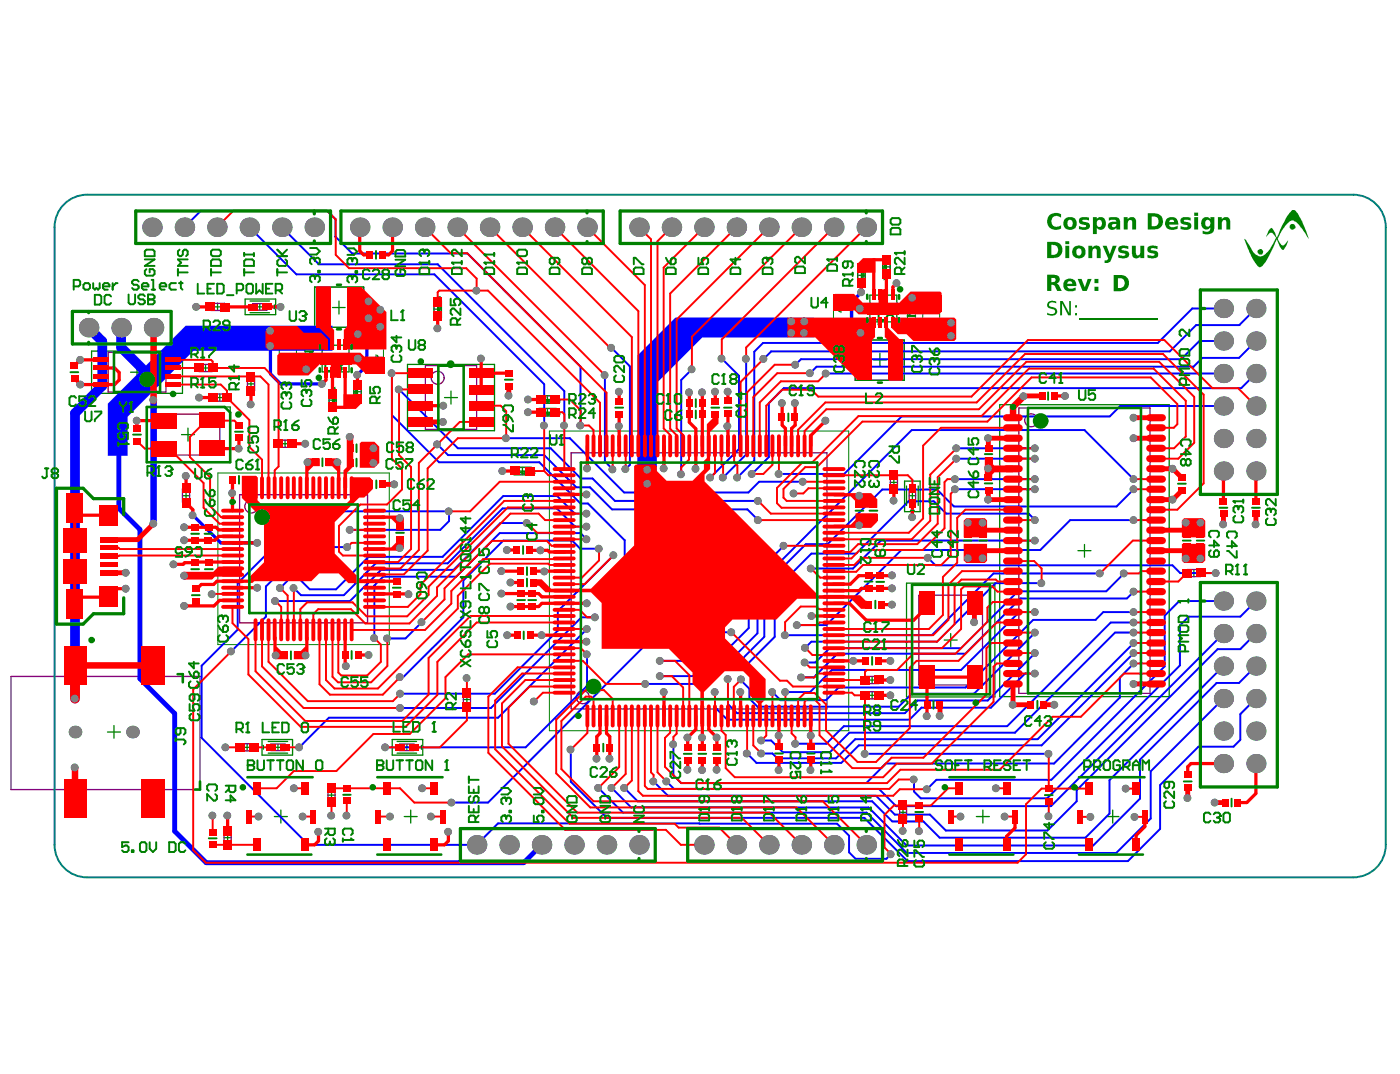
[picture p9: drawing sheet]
<svg xmlns="http://www.w3.org/2000/svg" width="265mm" height="203mm" viewBox="0 0 265 203" stroke-linecap="round" stroke-linejoin="round" font-family="sans-serif">
<g fill="none" stroke="#008000" stroke-width=".25">
<path d="M40.5 58.1h1.3M41.2 57.4v1.3M46.4 56.6h5.8v2.9h-5.8zM48.5 58.1h1.3M49.2 57.4v1.3M82.2 58.5h1.3M82.8 57.8v1.3M162.3 52.1h1.4M163 51.4v1.4M167.1 50.5h1.3M167.7 49.8v1.4M17.3 66.4h17.2v8h-17.2z"/>
<path d="M24.7 70.4h2.5M25.9 69.2v2.5M27.8 77h15.8v10.5h-15.8zM38.2 69.6h1.4M38.9 68.9v1.4M40.9 75.2h1.4M41.6 74.5v1.4M46.8 72.6h1.4M47.5 72v1.3M62.3 75.7h1.3M62.9 75.1v1.3M67 74.1h1.3"/>
<path d="M67.7 73.4v1.4M77.1 68.9h16.5v12.6h-16.5zM84.1 75.2h2.5M85.3 74v2.4M103 78h1.3M103 75.6h1.3M103.6 74.9v1.4M103.6 77.3v1.4M189.2 76.6h32.1v55.2h-32.1zM34.3 82.2h2.5M34.5 93.8h1.4M35.2 93.1v1.4"/>
<path d="M35.6 81v2.5M53.3 84h1.3M53.9 83.3v1.3M98.2 89.1h1.3M98.9 88.4v1.4M168.5 91.3h1.3M169.2 90.6v1.3M171.2 91h2.9v5.8h-2.9zM172 93.8h1.3M172.7 93.2v1.2M56.2 105.7h2.5M57.5 104.5v2.5"/>
<path d="M131.1 109.9h2.4M132.3 108.7v2.4M171.6 110.3h16.7v21.6h-16.7zM179.9 119.9v2.4M204 104.2h2.5M205.2 103v2.4M225.3 108.4h1.2M225.9 107.8v1.3M20.3 138.5h2.5M21.6 137.3v2.4M49.6 139.9h5.8v3h-5.8zM74.2 139.9h5.8v3h-5.8z"/>
<path d="M87.7 132.4h1.3M88.4 131.7v1.3M164.4 131.6h1.3M164.4 128.7h1.3M165 128v1.3M165 130.9v1.3M178.7 121.1h2.4M42.4 158.5h1.3M43.1 157.9v1.3M46.1 141.4h1.3M46.8 140.7v1.4M51.9 154.5h2.5"/>
<path d="M52 141.4h1.2M52.6 140.8v1.2M53.1 153.3v2.4M62.1 150.4h1.3M62.7 149.8v1.3M76.4 141.4h1.2M76.5 154.5h2.5M77 140.8v1.2M77.7 153.3v2.4M170.3 153.7h1.3M170.9 153v1.4M184.8 154.5h2.4"/>
<path d="M186 153.3v2.4M209.3 154.5h2.4M210.6 153.3v2.4"/>
</g>
<path d="M41.2 89.5h32.5v32.5h-32.5zM104 81.6h56.6v56.7h-56.6z" fill="none" stroke="#008000" stroke-width=".19"/>
<g fill="none" stroke="#800080" stroke-width=".25">
<path d="M39.9 57.4h2.6v1.3h-2.6zM47.8 57.4h2.7v1.3h-2.7zM59.5 54.3h9.3v7.6h-9.3zM82.2 57.2h1.3v2.5h-1.3zM162.3 50.8h1.4v2.6h-1.4zM167.1 49.2h1.3v2.6h-1.3zM20.5 66.7h10.9v7.5h-10.9zM29.6 78.4h12v7.7h-12zM37.7 68.9h2.5v1.4h-2.5zM40.3 74.5h2.6v1.4h-2.6zM46.8 71.3h1.4v2.6h-1.4zM62.3 74.5h1.3v2.5h-1.3z"/>
<path d="M67 72.8h1.3v2.6h-1.3zM80.5 69.2h9.7v12h-9.7zM102.4 74.9h2.5v1.4h-2.5zM102.4 77.3h2.5v1.4h-2.5zM161.8 64.3h9.3v7.7h-9.3zM192.8 77.2h24.8v54h-24.8zM34.5 92.5h1.4v2.6h-1.4zM45.3 93.6h24.3v24.2h-24.3zM52.7 83.3h2.5v1.3h-2.5zM97.6 88.4h2.6v1.4h-2.6zM108.1 85.7h48.4v48.4h-48.4zM168.5 90h1.3v2.5h-1.3z"/>
<path d="M172 92.4h1.3v2.7h-1.3zM173.9 112.6h12v17h-12zM224.6 107.8h2.6v1.3h-2.6zM2.1 128h35.7v21.4h-35.7zM87.7 131.1h1.3v2.5h-1.3zM163.7 128h2.6v1.3h-2.6zM163.7 130.9h2.6v1.3h-2.6zM42.4 157.3h1.3v2.5h-1.3zM45.5 140.7h2.5v1.4h-2.5zM51.2 140.8h2.7v1.2h-2.7zM62.1 149.1h1.3v2.6h-1.3zM75.6 140.8h2.7v1.2h-2.7z"/>
<path d="M170.3 152.4h1.3v2.6h-1.3z"/>
</g>
<g fill="#800080">
<path d="M51.2 140.8h.4v1.2h-.4z" fill-rule="evenodd"/>
<path d="M50.1 57.4h.4v1.3h-.4z" fill-rule="evenodd"/>
<path d="M78 140.8h.3v1.2h-.3z" fill-rule="evenodd"/>
<path d="M172 94.8h1.3v.3h-1.3z" fill-rule="evenodd"/>
</g>
<g fill="none" stroke="#800080" stroke-width=".25">
<circle cx="29.1" cy="71.9" r="1.23"/>
<circle cx="82.8" cy="71.5" r="1.23"/>
<circle cx="195.1" cy="79.5" r="1.23"/>
<circle cx="47.6" cy="95.8" r="1.23"/>
<circle cx="110.3" cy="131.9" r="1.23"/>
</g>
<g fill="none" stroke="#008000" stroke-width=".19">
<path d="M82.1 56.8h1.5v3.3h-1.5zM82.3 59v.2h.2v-.2h.1v.2M82.5 59.9v-.2h-.2v.2h.3M82.6 59.4v.2l-.2-.2-.1 .2M82.6 59.7l-.1 .1M83 57.5h.1M83 57.5h.3M83 57.5v.1M83 56.3h.3M83 56.4h.3v.2h-.3zM83 57h.3v.2l-.3 .1zM83 58.3h.3v.2l-.3 .1z"/>
<path d="M83 59h.3v.2h-.3zM83.1 58.7v.2l-.1-.2h.3M83.2 59.9v-.2h-.2v.2h.3M83.3 56.8h.1M83.3 58v.2l-.2-.2-.1 .1v.1M83.3 59.7l-.1 .1M83.3 57.4v.2M83.3 56.1l-.2 .1-.1-.1 .2 .2M83.4 57.6v.3M83.4 59.4v.2M157.7 56.4h3.2v6.2h-3.2zM158.7 58.9h.4v.3"/>
<path d="M158.9 58.9v.1M159 58.4h-.3v.3h.3M159.1 57.9v.3l-.4-.3v.3M159.1 57.4v.3l-.4-.3v.3M159.9 57.9v.2h.2M159.9 57.7v-.3h.5l-.2 .3M160.1 58.4h-.2v.3l.2-.1M160.1 58.4h.3v.2h-.3M160.1 58.1l.1 .1M160.1 58v.1M160.1 58.4v.2M160.2 58.2h.1"/>
<path d="M160.2 57.9l.2 .2-.2 .1M162.3 50.4h1.4v3.3h-1.4zM162.5 53.1h.1M162.5 53.1v.1M162.5 53.1h.3M162.6 52.7l-.1 .2v-.2h.3v.2M162.7 53.5l-.2-.2v.2h.3M162.8 53.3l-.1 .1M162.8 53.1v.1M163.1 50.9l.2 .3M163.1 49.9h.4M163.1 49.6l.3 .3"/>
<path d="M163.2 52l.3 .1-.3 .1zM163.2 52.6l.3 .2h-.3zM163.3 50v.2l-.2-.1v-.1h.4l-.1 .2M163.3 52.3v.2l-.2-.2h.4M163.3 50.6v.2l-.2-.1h.4M163.4 53.5l-.1-.2-.2 .1v.1h.4M163.4 50.9l.1 .1-.1 .2h-.1zM163.4 50.4h.1M163.5 53.3l-.1 .1M163.5 51.6v.2l-.2-.2-.2 .1 .1 .1M163.5 49.6l-.2 .2M163.6 51.3v.2"/>
<path d="M163.6 53v.2M167 48.9h1.5v3.3h-1.5zM167.2 49.4v.2M167.2 51.1v.2M167.3 49.1h.3v.1l-.2 .1v-.2M167.3 50.3h.3l-.2-.2v.2M167.3 52.2h.1M167.3 52.7h.3M167.3 50.4l.3 .2h-.3zM167.3 49.8l.3 .1h-.3zM167.3 51.8v.2l.3-.2h-.1l-.1 .2M167.3 51.4v.2h.1"/>
<path d="M167.4 49.1l-.1 .2M167.4 52.7l.2 .3M167.4 51.5v.1M167.4 51.6l.1 .1M167.4 52.8l-.1 .2M167.5 51.7h.1M167.6 50.7v.3l-.3-.3v.3M167.6 51.4v.2l-.1 .1M167.6 52.4v.2l-.3-.2v.2M167.9 49.8h.1M167.9 49.1h.3v.2l-.1-.2M167.9 49.8h.3"/>
<path d="M168.1 49.1l-.2 .2M168.2 49.8h.1M168.2 49.4v.2l-.3-.2v.2M171.7 58.2h1.5v3.2h-1.5zM172 58.7h.1M172 59h.4M172 59.6h.4v.2M172 59v.1M172 58.4h.3l.1 .2h-.4zM172.2 59.6v.1M172.2 59.3h-.2v.2h.2M172.3 59h.1"/>
<path d="M172.4 59h.1M172.7 59l.3 .3v-.3M172.7 58.6v-.2h.3v.2M172.7 58.7v.2h.1M172.8 58.9h.1M172.8 58.8v.1M172.9 58.9h.1M173 58.7v.2h-.1M174.6 56.6h3.2v6.3h-3.2zM175.5 59h.5v.3M175.5 57.7h.5M175.5 57.6v.2"/>
<path d="M175.6 58.1h.4v.3h-.4zM175.8 59v.2M175.9 58.5l-.4 .1v.3h.4M176 57.6v.1M176 57.7h.1M176.8 57.9v-.3l.5 .1-.2 .2M176.8 58.6h.2l-.1 .3h-.1zM176.8 58.1v.3h.2M177 58.4h.1M177 58.2v.2M177 58.6l.3 .3M177.1 58.4h.1"/>
<path d="M177.1 58.1l.2 .3h-.2M52.8 63.3h3.3v6.3h-3.3zM53.6 68.3h-.1l.1 .3 .3-.1v-.2M53.6 67.8h.1M53.6 67.3h.1M53.6 67.3h-.1l.1 .3M53.6 67.8h-.1l.1 .3M53.7 67.3h.2v.3M53.7 67.8h.2v.3M53.7 67.3v.2M53.7 67.8v.2M54.7 68.5h.1"/>
<path d="M54.7 66.9v.3h.5M54.7 68.5h.5M54.7 68.5v.1M54.7 67.8h.4l.1 .3h-.5zM54.9 67.3h.3v.3l-.3 .1M54.9 67v.2M55.2 68.4v.2M57.8 64.8h1.4v3.3h-1.4zM57.9 67v.2h.2v-.2l.2 .1-.1 .1M58 67.7l-.1 .2h.4l-.1-.2M58.1 67.3h.1M58.1 67.3l-.2 .1 .1 .2"/>
<path d="M58.1 67.3v.1M58.1 67.4h.2l-.1 .2M58.1 67.4v.1M58.6 67.2h.1M58.6 66.5v.2h.3M58.6 67.2h.3M58.6 67.2l.1 .1M58.7 67.7h.2v.2h-.3zM58.7 66.8h.2v.2h-.2M58.8 66.5v.2M58.9 67.9h.1M58.9 67.6h.1"/>
<path d="M58.9 67.5h.1M58.9 67.2h.1M58.9 67.2v.1M58.9 67.5v.1M62.2 74.1h1.5v3.3h-1.5zM62.4 76.6l.2 .2M62.7 76.6h.1M62.7 77.2v-.2l-.2-.1-.1 .3h.3M62.7 76.6v.2h-.1M62.7 76.6l-.1 .2M62.7 76.9v.2M63.1 73.5h.3"/>
<path d="M63.2 74.8l-.1-.2h.3l-.1 .2M63.2 76.3h.2l-.1 .2-.2-.1zM63.2 75.6h.2l-.1 .2h-.2zM63.2 74.6h.1M63.2 74.2v.3l-.1-.1 .1-.2h.1v.3M63.2 76v.1l-.1-.1h.3M63.2 74.6v.1M63.3 77.2l-.1-.3-.1 .3h.3M63.3 74.1h.1M63.4 76.9l-.1 .2M63.4 75.3v.2l-.3-.2 .1 .2M63.4 73.6v.3l-.2-.3-.1 .1 .1 .2"/>
<path d="M63.4 73.3l-.2 .1-.1-.1 .2 .2M63.5 74.9v.3M63.5 76.6v.2M66.9 72.5h1.5v3.3h-1.5zM67.1 73v.3M67.1 74.7v.2M67.2 72.7h.3v.1l-.2 .1v-.2M67.2 73.9h.3l-.2-.2v.2M67.2 75.5h.3l-.2-.1v.2M67.2 76.1h.3M67.2 74.1l.3 .1h-.3zM67.2 73.4l.3 .1-.3 .1z"/>
<path d="M67.2 75.7v.3h.3v-.2l-.1-.1-.1 .3M67.3 72.8l-.1 .1M67.3 76.1l.2 .2-.2-.2-.1 .2M67.5 74.4v.2l-.3-.2v.2M67.5 75v.3l-.3-.3v.3M67.8 72.7h.3v.2l-.1-.2M67.9 73l-.1 .2 .2 .1v-.3h.1v.3M68 72.8l-.2 .1M69.3 63.7h3.3v6.1h-3.3zM70 68.5l-.1 .1 .1 .3h.4v-.4M70.1 68.1h.1M70.1 68.1h-.2l.1 .3"/>
<path d="M70.2 68.1h.2v.3M70.2 67.6v.3l-.3-.2h.5M70.2 68.1v.1M71.2 67.1v.3h.4M71.3 67.6h.3v.2l-.3 .1M71.4 67.2v.2M71.6 68.1v.3l-.3-.3h-.1v.3M71.6 68.5v.4l-.3-.4-.1 .1v.3M102 74.8h3.3v1.5h-3.3zM102 77.2h3.3v1.5h-3.3zM102.2 75.3h.2v-.2h-.2v.3M102.2 76l.2-.1v-.2h-.2v.4"/>
<path d="M102.2 77.7h.2v-.2h-.2v.3M102.2 78.4l.2-.1v-.2h-.2v.4M102.3 78.4l.1 .1M102.3 77.7l.1 .1M102.3 75.3l.1 .1M102.3 76l.1 .1M102.5 78.5h.2M102.5 77.5h.2l-.2 .3h.2M102.5 75.1h.2l-.2 .3h.2M102.5 76.1h.2M102.9 75.1l.2 .1M102.9 75.7l.2 .1-.1 .3-.1-.1z"/>
<path d="M102.9 78.1l.2 .1-.1 .3-.1-.1zM103 75.2h.1M103 75.2v.2l-.1-.1M103.1 75.2h.1M103.1 77.6h-.2l.1-.1v.3M103.1 75.2h-.1M103.4 75.9h-.2l.1-.2v.4M103.4 78.3h-.2l.1-.2v.4M103.6 75.7l.2 .1-.1 .3-.2-.1zM103.6 78.1l.2 .1-.1 .3-.2-.1zM103.8 75.8h.3l-.3 .3h.3M103.8 78.2h.3l-.3 .3h.3"/>
<path d="M104.2 78.5h.3M104.2 76.1h.3M104.5 76.1h.1M104.5 78.5h.1M104.6 78.1h.1M104.6 75.7h.1M104.6 75.7v.4M104.6 78.1v.4M104.6 78.1l-.1 .1M104.6 75.7l-.1 .1M104.9 75.7l.2 .1-.1 .3-.2-.1zM104.9 78.1l.2 .1-.1 .3-.2-.1z"/>
<path d="M105.3 76v.1M105.3 78.4v.1M105.5 75.7l.2 .1-.1 .3-.2-.1zM105.5 78.1l.2 .1-.1 .3-.2-.1zM105.8 75.7v.4M105.8 78.1v.4M105.8 78.4l.2-.3-.1 .2 .1 .2M105.8 76l.2-.3-.1 .2 .1 .2M97.3 88.4h3.2v1.5h-3.2zM97.5 88.8l.1-.2h-.1v.3M97.5 89.5l.1-.1v-.2h-.1v.4M97.5 88.8l.1 .1"/>
<path d="M97.5 89.5l.1 .1M97.8 88.6h.2l-.2 .3h.2M97.8 89.7h.2M98.1 88.6h.2l-.2 .3h.2M98.2 89.2l.1 .1v.3l-.2-.1zM98.7 89.4h-.3l.2-.2v.4M98.9 89.2l.1 .1-.1 .3-.1-.1zM99.1 89.3h.3l-.3 .3h.3M99.5 89.7h.2M99.8 89.6h.1M99.8 89.2h.1M99.8 89.2v.4"/>
<path d="M99.8 89.2v.1M100.2 89.2l.1 .1-.1 .3-.1-.1zM100.4 89.6h.1M100.8 89.2l.2 .1-.1 .3-.2-.1zM101 89.2v.4M101.1 89.4l.2 .2M101.3 89.2l-.3 .3"/>
</g>
<path d="M59.5 54.3h9.3v7.6h-9.3zM62.9 58.2h2.4M64.1 57v2.4M164.6 55.8h5.1v5.1h-5.1zM61 65.3h5.1v5.1h-5.1zM161.8 64.3h9.3v7.7h-9.3zM165.3 68.1h2.4M166.5 66.9v2.4" fill="none" stroke="#008000" stroke-width=".25"/>
<path d="M166.3 59.6v1.8l.9-.9h-1.2M61.6 68.3v1.6l.3 .3h.6l.3-.3v-1.6M63.4 68.6l.3-.3h.6l.3 .3v.3M167.8 61.4v-1.5l.3-.3h.6l.3 .3v1.5" fill="none" stroke="#008000" stroke-width=".37"/>
<circle cx="64.6" cy="68.9" r=".18" fill="#008000"/>
<g fill="none" stroke="#008000" stroke-width=".37">
<path d="M64 69.3h.3M64.3 69.3l.3 .3v.3l-.3 .3h-.6l-.3-.3M64.6 68.9l-.3 .4"/>
<circle cx="61.3" cy="58.2" r=".43"/>
<circle cx="169.4" cy="68.1" r=".43"/>
</g>
<g fill="none" stroke="#008000" stroke-width=".25">
<circle cx="167.1" cy="58.4" r=".86"/>
<circle cx="63.5" cy="67.8" r=".86"/>
</g>
<path d="M12.1 38.6a6.1 6.1 0 0 1 4.4-1.8h239.6a6.1 6.1 0 0 1 6.1 6.2v116.8a6.1 6.1 0 0 1-6.1 6.2h-239.6a6.1 6.1 0 0 1-6.2-6.2v-116.8a6.1 6.1 0 0 1 1.8-4.4z" fill="none" stroke="#008080" stroke-width=".37"/>
<g fill="#00f">
<path d="M35.1 61.6h27.8v4.8h-26.3l-12.5 12.4v7.4h-3.7v-9.8z"/>
<path d="M127.8 60.1h26.3v3.7h-21.2l-8.6 8.7v20h-3.7v-25.2z"/>
</g>
<g fill="none" stroke="#00f" stroke-width=".37">
<path d="M61.9 39.9l1.6 1.6M141.3 67.9l-.1 .1M151.6 68l-1.1 1M154.5 69.4l-1.2 1.2M85 96.7v1.9M108.8 97.2h2.2M108.8 99.6h2.2M109.1 92.2h2.5M109.9 95.3h1.4M109.9 90.5h2.2M114.5 87.3l1.4 1.5M119.2 87.9l-.8 .8"/>
<path d="M177.3 92.6l3.2 3.2M54.6 109.7h2.2M55.6 111.3l1.4 1.3M110 116.8h2.6M75.7 128.1h.6M134.4 123.6l-1.5 1.4M135.3 131.1v2.7M135.6 126.7l-2.7 2.7M140.3 128.5v.3l1.5 1.5M157 122.6l-2.7 2.7M194 127.4h1.9M126.1 147.8l1.5 1.5"/>
<path d="M132.4 155.8h.1M144.1 142.6h2.1l.9 .9M144.1 140.1h1.8M158.4 155.8l2.3 2.3M173 147.5v2.3M160.7 161.3l1.2 1.2M168.6 161.6l-.9 .9"/>
</g>
<path d="M161.2 57.1v4.2" fill="none" stroke="#00f" stroke-width=".61"/>
<circle cx="195.9" cy="123.6" r=".18" fill="#00f"/>
<g fill="none" stroke="#00f" stroke-width=".37">
<path d="M38 39.9l-3.1 3.1M63.5 41.5v3.3M74.2 70.6v7.9M103 72.7v7.8M106.8 74v6.5M109.9 69.4v11.1M114.5 71v16.3M119.2 69.3v18.6M130.9 69.9l-2 2v17.8M139.8 71.1v13.8M141.2 68v18M144.4 64.9l-1.7 1.6v20.6"/>
<path d="M145.5 76.3v10.2M145.9 66.5l-1.4 1.4M82.8 84.1l2 2M85 98.6l-1.7 1.6M94.7 99h5M95.2 93.9h10.2M95.8 82.9h12M194.7 97.2l1.2 1.2M45 110.3v8.8M50.3 111v5.7M52.1 113.7h14.1M56.8 109.7l1.8 1.8h5"/>
<path d="M57 112.6h8.1M57.8 103.5h7.9M72.1 107.8h13.7M86.3 109.1h-13.8l-1.7 1.7v9.9M87.7 109.8v7M94.6 100.9h15.3l1.1 1.1M95.2 102.3h13.1l1.5 1.5M105.6 115.6v3.7M118.2 102.2v13.4l4.1 4M141.7 109.8v9l-3.4 3.4M143.4 110.6v9.2M144.6 110.8v9.7"/>
<path d="M146.6 111.7v8.8M192.9 115.8h3M208.8 115.8l-1.5 1.5M214.6 111.9l-1.3 1.3M220.4 116.5v9.6M221.9 107l1.5 1.4M224.9 116.7l-1.6 1.6v7.6M38.2 126v13.6M111.1 123.8v6M137.8 133.2l1.7 1.7M141.8 130.3v1.9l1.6 1.5M146.2 130.9l1.5 1.6"/>
<path d="M161.8 139.9l-3.6 3.6M214.6 125.5l-2.7 2.7v3.8M234.7 135.1v4.9l-1.3 1.3M118.2 149.1l2.5 2.5M123.7 147.8l2.7 2.8M127.4 140.8v5.9l1.5 1.5M141.4 142.6l1.8 1.7M160.7 158.1v3.2M173 149.8l1.3 1.2M203.8 149.5v2.1M210 147.6v6.3M215.7 143.7v7.4"/>
<path d="M217.8 145.9v9M219.5 148.5v8.3"/>
</g>
<path d="M22.5 85.6v10.6M26.5 100.2v28.2M33.1 135v22.3M102.5 159.8l-3.4 3.4" fill="none" stroke="#00f" stroke-width=".92"/>
<path d="M22.9 62v3.7" fill="none" stroke="#00f" stroke-width="1.8"/>
<path d="M51.2 65v5.7l1.9 1.9h7.9M67.8 63.2l1.6 1.7v4.2l-1.7 1.8M41.8 102.7h6.6" fill="none" stroke="#00f" stroke-width=".61"/>
<circle cx="137.8" cy="128.5" r=".18" fill="#00f"/>
<g fill="none" stroke="#00f" stroke-width=".37">
<path d="M38 39.9h23.9M47.2 43l8.9 8.9h26.1l20.8 20.8M53.3 43l7 7h22.5l24 24M63.5 44.8l3.2 3.2h21.8l21.4 21.4M231.5 58.4h-5.9l-6.5 6.5h-74.7M237.7 58.4l-3.2 3.1h-8.1l-5 5h-75.5M74.2 78.5l8.9 9h19l7.8 7.8M75.5 73.7l11.1 11.1h17.6l5.7 5.7M115.7 65.8l3.5 3.5M136.6 67.8l3.2 3.3M156.3 70.7h75.2M231.5 76.8h-19.5l-2 2h-39.4l-10.8 10.9h-12.4"/>
<path d="M231.5 64.5h-4.5l-3.5 3.5h-71.9M237.7 70.7l-2.8 2.7h-86.6l-2.8 2.9M237.7 64.5l-3.2 3.2h-7l-1.6 1.7h-71.4M84.8 86.1h18.2l6.1 6.1M85 96.7h-26.4l-13.6 13.6M94.7 99l-8.9 8.8M95.2 93.9l-11.5 11.5h-14l-6.1 6.1M105.4 93.9l3.4 3.3M107.8 82.9l10.3 10.3h23.5l2.1-2.1h8.3M108.8 99.6l-3.4-3.4h-10.3l-10.4 10.4h-13.6l-6 6M111.3 95.3l6.9 6.9M111.6 92.2l4.2 4.2h25.6l2.1 2"/>
<path d="M112.1 90.5l4.3 4.3h27.1M139.8 84.9l-5.4 5.4M141.2 86l-4.4 4.3M142.7 87.1l-3.2 3.2M145.5 86.5l-3.2 3.2M177.3 92.6h-10.4l-10.3 10.4h-4.1l-7.9 7.8M180.8 92.6h15.1M180.8 90.7h15.1M181 84.8h14.9M181 86.8h14.9M194.7 97.2h-15.7l-2.3-2.4h-4.8l-9.9 9.9h-8.4l-7 7M214.4 90.5l-9.2-9.1h-32.7l-29.1 29.2"/>
<path d="M214.6 98.4h-12.1l-5.6 5.7h-26.3l-14.2 14.2h-5.6M214.6 92.6l-3.3 3.2h-30.8M45 119.1l-6.8 6.9M50.3 116.7l-6.6 6.5M54.6 109.7l-1.6 1.6M57.8 103.5l-7.5 7.5M66.2 100.2h17.1M72.1 107.8l-5.9 5.9M79.8 117.7l-3.1 3.1h-3.4M87.7 116.8l-11.4 11.3M94.6 100.9l-8.3 8.2M95.2 102.3l-7.5 7.5"/>
<path d="M105.6 119.3l-12 11.9h-17.8M109.8 103.8h3.6M110 116.8l-17.1 17.2h-17.1M111.1 119l-16.8 16.8h-32.1l-5.5 5.6M116.1 105l-10.5 10.6M122.3 119.6h16.1M143.4 119.8l-3.8 3.8h-5.2M148.3 103.3l-6.6 6.5M175.6 105.5l1.4 1.5h44.9M192.9 115.8l-11 11h-24.5l-4.1 4.1h-4.7M195.9 102.3h-29.2l-5.3 5.3h-7.9M195.9 119.7l-11.6 11.5h-11.8l-2.4 2.5h-26.7"/>
<path d="M197.1 110.3h-8.7l-11.1 11.1h-23.7l-1.2 1.2M207.3 117.3h-11.8l-12.8 12.8h-24l-2.4 2.4h-8.6M208.2 108.5h-20.2l-11.7 11.7h-27.7M208.8 115.8h5.8M212.7 108.5l-3.4 3.4h-16.7l-10.7 10.7h-24.9M213.3 113.2h-20.2l-10.4 10.5h-24.2l-4.5 4.5h-2.4M214.6 117.8h-4.4l-19.6 19.6h-30.9l-3.3 3.3h-5.9M214.6 119.7h-3.6l-18.9 18.9h-31.4l-3.6 3.7h-9l-2.2-2.2M223.4 108.4h6.7M231.5 119.9l-32.6 32.6h-29.3l-3.3-3.2h-38.7M231.5 113.7h-8.3l-2.8 2.8M237.7 119.9l-3 2.9h-4.3l-26.6 26.7"/>
<path d="M237.7 113.7l-3 3h-9.8M38.2 139.6l20.2 20.2h31.8l4.1-4h38.1M111.1 129.8l-11.6 11.6h-26.6M122.2 129.4h10.7M124.9 125h8M137.8 128.5v4.7M138.3 122.2h-16.3l-29.6 29.6h-6.9M144.6 120.5l-4.8 4.8h-5.1l-2.7 2.6h-7.1M146.6 120.5l-6.2 6.2h-4.8M152.3 125.3h2M194 127.4l-6.5 6.5h-13.1l-2.3 2.3h-34.5l-2.3-2.4M195.9 123.6l-9 8.9h-13.3l-2.4 2.4h-31.7"/>
<path d="M211.9 132l-12.5 12.5h-31.8l-3.7 3.7h-35M214.6 123.6l-17.5 17.4h-34.6l-3.3 3.3h-16M214.6 121.7l-18.2 18.2h-34.6M220.4 126.1l-21.4 21.4h-21.8l-1.8 1.8M223.3 125.9l-25.1 25.1h-23.9M231.5 132.2l-13.7 13.7M231.5 126l-21.5 21.6M237.7 132.2l-3 2.9M237.7 126l-3.2 3.2h-4.3l-14.5 14.5M108 141.8v6.1l6.8 6.8h48.8l8.1 8.2h41.8l6-6.1M113.2 149.1l4.7 4.7h46.1l7.6 7.6h39.6l6.6-6.5M115.8 149.1l3.6 3.7h45l7.2 7.2h35.3l8.8-8.9"/>
<path d="M120.7 151.6h44.3l3.8 3.8h5.9l3.1 3.1h27.6l4.6-4.6M126.4 150.6h39.4l3.5 3.5h6.7l3 3h19.2l5.6-5.5M132.4 155.8h26M147.1 143.5h11.1M163.7 142.6h34.8M233.4 141.3h-6.6l-7.3 7.2M161.9 162.5h5.8"/>
</g>
<path d="M16.8 62l2.6 2.6v8.4l-5.2 5.2v54M22.9 65.7l5.6 5.6" fill="none" stroke="#00f" stroke-width="1.8"/>
<path d="M163 55.3l-1.8 1.8M161.2 61.3l1.7 1.7M36.5 97.5l5.3 5.2" fill="none" stroke="#00f" stroke-width=".61"/>
<path d="M22.5 96.2l4 4M26.5 128.4l6.6 6.6M33.1 157.3l5.9 5.9h60.1" fill="none" stroke="#00f" stroke-width=".92"/>
<path d="M29.1 75.9v23.2" fill="none" stroke="#00f" stroke-width="1.2"/>
<g fill="#808080">
<circle cx="165.5" cy="58.4" r=".74"/>
<circle cx="168.9" cy="58.4" r=".74"/>
<circle cx="65.1" cy="67.8" r=".74"/>
<circle cx="62" cy="67.8" r=".74"/>
<circle cx="67.7" cy="67.8" r=".74"/>
<circle cx="162.7" cy="58.4" r=".74"/>
<circle cx="168.8" cy="111.3" r=".74"/>
<circle cx="168.8" cy="108.9" r=".74"/>
<circle cx="23.8" cy="111.4" r=".74"/>
<circle cx="99.9" cy="75.6" r=".74"/>
<circle cx="95.1" cy="89.1" r=".74"/>
<circle cx="23.8" cy="108.4" r=".74"/>
<circle cx="122.5" cy="88.9" r=".74"/>
<circle cx="122.5" cy="91.5" r=".74"/>
<circle cx="152.1" cy="63" r=".74"/>
<circle cx="152.2" cy="60.8" r=".74"/>
<circle cx="149.7" cy="60.8" r=".74"/>
<circle cx="149.7" cy="63" r=".74"/>
<circle cx="51.1" cy="62.6" r=".74"/>
<circle cx="51.1" cy="65.4" r=".74"/>
<circle cx="57.9" cy="69.9" r=".74"/>
<circle cx="60.9" cy="72.6" r=".74"/>
<circle cx="67.7" cy="63.2" r=".74"/>
<circle cx="67.6" cy="70.9" r=".74"/>
<circle cx="69.7" cy="57" r=".74"/>
<circle cx="69.7" cy="60.2" r=".74"/>
<circle cx="72" cy="61.8" r=".74"/>
<circle cx="72" cy="58.6" r=".74"/>
<circle cx="163" cy="55.3" r=".74"/>
<circle cx="162.8" cy="63" r=".74"/>
<circle cx="169.6" cy="53.6" r=".74"/>
<circle cx="172.6" cy="56.3" r=".74"/>
<circle cx="180" cy="61.1" r=".74"/>
<circle cx="180" cy="63.5" r=".74"/>
<circle cx="115.6" cy="65.8" r=".74"/>
<circle cx="77.3" cy="112.4" r=".74"/>
<circle cx="84.9" cy="96.7" r=".74"/>
<circle cx="43.7" cy="123.3" r=".74"/>
<circle cx="36.4" cy="97.5" r=".74"/>
<circle cx="148.3" cy="103.3" r=".74"/>
<circle cx="150.2" cy="93.4" r=".74"/>
<circle cx="138.4" cy="119.6" r=".74"/>
<circle cx="122.1" cy="129.4" r=".74"/>
<circle cx="143.4" cy="98.4" r=".74"/>
<circle cx="168.8" cy="114.4" r=".74"/>
<circle cx="150.8" cy="118.3" r=".74"/>
<circle cx="148.5" cy="120.2" r=".74"/>
<circle cx="175.5" cy="105.5" r=".74"/>
<circle cx="195.8" cy="102.3" r=".74"/>
<circle cx="123.6" cy="147.8" r=".74"/>
<circle cx="48.9" cy="154.5" r=".74"/>
<circle cx="55.6" cy="149.1" r=".74"/>
<circle cx="57.3" cy="154.5" r=".74"/>
<circle cx="79.9" cy="149.1" r=".74"/>
<circle cx="40.2" cy="154.3" r=".74"/>
<circle cx="56.6" cy="141.4" r=".74"/>
<circle cx="72.9" cy="141.4" r=".74"/>
<circle cx="185.9" cy="98.9" r=".74"/>
<circle cx="183.2" cy="98.9" r=".74"/>
<circle cx="183.2" cy="105.6" r=".74"/>
<circle cx="201.5" cy="74.9" r=".74"/>
<circle cx="199.5" cy="133.3" r=".74"/>
<circle cx="224.4" cy="105.7" r=".74"/>
<circle cx="227.2" cy="105.7" r=".74"/>
<circle cx="227.2" cy="98.9" r=".74"/>
<circle cx="224.4" cy="98.9" r=".74"/>
<circle cx="221.9" cy="94.5" r=".74"/>
<circle cx="221.9" cy="88.7" r=".74"/>
<circle cx="214.5" cy="79" r=".74"/>
<circle cx="214.5" cy="82.9" r=".74"/>
<circle cx="214.5" cy="129.4" r=".74"/>
<circle cx="34.8" cy="108.9" r=".74"/>
<circle cx="40.1" cy="112.4" r=".74"/>
<circle cx="48.7" cy="111.2" r=".74"/>
<circle cx="34.8" cy="102.2" r=".74"/>
<circle cx="34.8" cy="99.8" r=".74"/>
<circle cx="43.9" cy="93.3" r=".74"/>
<circle cx="48.7" cy="102.7" r=".74"/>
<circle cx="45.2" cy="84.9" r=".74"/>
<circle cx="25.9" cy="79.6" r=".74"/>
<circle cx="15.2" cy="68.1" r=".74"/>
<circle cx="15.2" cy="72.8" r=".74"/>
<circle cx="65.4" cy="126" r=".74"/>
<circle cx="63.8" cy="87.5" r=".74"/>
<circle cx="58.2" cy="87.5" r=".74"/>
<circle cx="75.6" cy="103.7" r=".74"/>
<circle cx="75.6" cy="98" r=".74"/>
<circle cx="52.2" cy="124" r=".74"/>
<circle cx="57.8" cy="124" r=".74"/>
<circle cx="70.7" cy="84.8" r=".74"/>
<circle cx="70.7" cy="87.6" r=".74"/>
<circle cx="74.6" cy="91.6" r=".74"/>
<circle cx="37.7" cy="75.2" r=".74"/>
<circle cx="47.4" cy="76.5" r=".74"/>
<circle cx="57.8" cy="84" r=".74"/>
<circle cx="175.4" cy="135.5" r=".74"/>
<circle cx="177.8" cy="135.4" r=".74"/>
<circle cx="184.3" cy="117.7" r=".74"/>
<circle cx="96.2" cy="74.9" r=".74"/>
<circle cx="83.9" cy="76.8" r=".74"/>
<circle cx="83.8" cy="79.8" r=".74"/>
<circle cx="229.9" cy="151.8" r=".74"/>
<circle cx="224.7" cy="151" r=".74"/>
<circle cx="231.5" cy="99.2" r=".74"/>
<circle cx="237.6" cy="99.2" r=".74"/>
<circle cx="115.3" cy="143.5" r=".74"/>
<circle cx="112.9" cy="143.5" r=".74"/>
<circle cx="96.6" cy="114.8" r=".74"/>
<circle cx="94.9" cy="112.3" r=".74"/>
<circle cx="130.4" cy="74.2" r=".74"/>
<circle cx="162.6" cy="93.8" r=".74"/>
<circle cx="162.6" cy="99.4" r=".74"/>
<circle cx="111" cy="114.1" r=".74"/>
<circle cx="102.2" cy="104.1" r=".74"/>
<circle cx="103" cy="108.1" r=".74"/>
<circle cx="131.6" cy="88.7" r=".74"/>
<circle cx="147.3" cy="139.2" r=".74"/>
<circle cx="153.4" cy="139.2" r=".74"/>
<circle cx="161.5" cy="125" r=".74"/>
<circle cx="137.6" cy="80.6" r=".74"/>
<circle cx="117.1" cy="80.6" r=".74"/>
<circle cx="94.9" cy="108.1" r=".74"/>
<circle cx="95.9" cy="104.1" r=".74"/>
<circle cx="117.1" cy="74.1" r=".74"/>
<circle cx="137.7" cy="74.1" r=".74"/>
<circle cx="153.4" cy="145.7" r=".74"/>
<circle cx="111" cy="93.5" r=".74"/>
<circle cx="111.1" cy="88.6" r=".74"/>
<circle cx="125.6" cy="88.6" r=".74"/>
<circle cx="153.5" cy="116.5" r=".74"/>
<circle cx="168.5" cy="131.6" r=".74"/>
<circle cx="214.7" cy="154.6" r=".74"/>
<circle cx="213" cy="149.2" r=".74"/>
<circle cx="206.3" cy="154.6" r=".74"/>
<circle cx="173.9" cy="157.3" r=".74"/>
<circle cx="151.6" cy="128.2" r=".74"/>
<circle cx="172.6" cy="97.9" r=".74"/>
<circle cx="66.2" cy="100.2" r=".74"/>
<circle cx="65.7" cy="103.5" r=".74"/>
<circle cx="52" cy="113.7" r=".74"/>
<circle cx="53" cy="111.3" r=".74"/>
<circle cx="55.5" cy="111.3" r=".74"/>
<circle cx="111" cy="123.8" r=".74"/>
<circle cx="115.9" cy="88.8" r=".74"/>
<circle cx="118.3" cy="88.7" r=".74"/>
<circle cx="114.4" cy="71" r=".74"/>
<circle cx="128.8" cy="89.7" r=".74"/>
<circle cx="130.9" cy="69.9" r=".74"/>
<circle cx="139.5" cy="90.3" r=".74"/>
<circle cx="111" cy="97.2" r=".74"/>
<circle cx="74.1" cy="70.6" r=".74"/>
<circle cx="75.5" cy="73.7" r=".74"/>
<circle cx="95.7" cy="82.9" r=".74"/>
<circle cx="82.7" cy="84.1" r=".74"/>
<circle cx="144.5" cy="67.9" r=".74"/>
<circle cx="150.5" cy="69" r=".74"/>
<circle cx="142.2" cy="89.7" r=".74"/>
<circle cx="147.3" cy="89.7" r=".74"/>
<circle cx="230" cy="108.4" r=".74"/>
<circle cx="148" cy="76.3" r=".74"/>
<circle cx="168.5" cy="161.6" r=".74"/>
<circle cx="172.9" cy="147.5" r=".74"/>
<circle cx="175.4" cy="149.3" r=".74"/>
<circle cx="111" cy="99.6" r=".74"/>
<circle cx="99.7" cy="99" r=".74"/>
<circle cx="70.8" cy="120.7" r=".74"/>
<circle cx="111" cy="102" r=".74"/>
<circle cx="79.8" cy="117.7" r=".74"/>
<circle cx="73.2" cy="120.8" r=".74"/>
<circle cx="112.6" cy="116.8" r=".74"/>
<circle cx="111" cy="119" r=".74"/>
<circle cx="108" cy="141.8" r=".74"/>
<circle cx="113.2" cy="149.1" r=".74"/>
<circle cx="115.7" cy="149.1" r=".74"/>
<circle cx="126.1" cy="147.8" r=".74"/>
<circle cx="150.4" cy="76.3" r=".74"/>
<circle cx="193.7" cy="75" r=".74"/>
<circle cx="143.4" cy="94.8" r=".74"/>
<circle cx="156.2" cy="79.6" r=".74"/>
<circle cx="147.3" cy="145.7" r=".74"/>
<circle cx="163.6" cy="142.6" r=".74"/>
<circle cx="152.3" cy="125.3" r=".74"/>
<circle cx="124.9" cy="127.9" r=".74"/>
<circle cx="124.9" cy="125" r=".74"/>
<circle cx="144" cy="140.1" r=".74"/>
<circle cx="150.5" cy="140.7" r=".74"/>
<circle cx="144" cy="142.6" r=".74"/>
<circle cx="141.3" cy="142.6" r=".74"/>
<circle cx="135.2" cy="130.9" r=".74"/>
<circle cx="152.3" cy="122.6" r=".74"/>
<circle cx="214.5" cy="90.7" r=".74"/>
<circle cx="214.5" cy="92.6" r=".74"/>
<circle cx="195.8" cy="86.8" r=".74"/>
<circle cx="181" cy="86.8" r=".74"/>
<circle cx="195.8" cy="92.6" r=".74"/>
<circle cx="180.7" cy="92.6" r=".74"/>
<circle cx="195.8" cy="98.4" r=".74"/>
<circle cx="191.6" cy="133.3" r=".74"/>
<circle cx="195.8" cy="115.8" r=".74"/>
<circle cx="195.8" cy="119.7" r=".74"/>
<circle cx="195.8" cy="123.6" r=".74"/>
<circle cx="195.8" cy="127.4" r=".74"/>
<circle cx="214.5" cy="98.4" r=".74"/>
<circle cx="214.5" cy="111.9" r=".74"/>
<circle cx="214.5" cy="115.8" r=".74"/>
<circle cx="214.5" cy="117.8" r=".74"/>
<circle cx="214.5" cy="119.7" r=".74"/>
<circle cx="214.5" cy="121.7" r=".74"/>
<circle cx="214.5" cy="123.6" r=".74"/>
<circle cx="214.5" cy="125.5" r=".74"/>
<circle cx="148.6" cy="130.9" r=".74"/>
<circle cx="153.4" cy="107.6" r=".74"/>
<circle cx="208.1" cy="108.5" r=".74"/>
<circle cx="197.1" cy="110.3" r=".74"/>
<circle cx="212.7" cy="108.5" r=".74"/>
<circle cx="156.3" cy="70.7" r=".74"/>
<circle cx="153.2" cy="70.6" r=".74"/>
<circle cx="187" cy="82.9" r=".74"/>
<circle cx="181" cy="84.8" r=".74"/>
<circle cx="195.8" cy="84.8" r=".74"/>
<circle cx="187" cy="88.6" r=".74"/>
<circle cx="180.7" cy="90.7" r=".74"/>
<circle cx="195.8" cy="90.7" r=".74"/>
<circle cx="187" cy="94.5" r=".74"/>
<circle cx="198.4" cy="142.6" r=".74"/>
<circle cx="53.1" cy="58.1" r=".74"/>
<circle cx="37.1" cy="58.1" r=".74"/>
<circle cx="14.1" cy="145.2" r=".74"/>
<circle cx="29" cy="99.1" r=".74"/>
<circle cx="29" cy="75.6" r=".74"/>
<circle cx="168.5" cy="125" r=".74"/>
<circle cx="168.5" cy="128.7" r=".74"/>
<circle cx="81.5" cy="154.5" r=".74"/>
<circle cx="73.8" cy="154.5" r=".74"/>
<circle cx="181.8" cy="154.5" r=".74"/>
<circle cx="188.5" cy="149.1" r=".74"/>
<circle cx="190.1" cy="154.5" r=".74"/>
<circle cx="91" cy="67.8" r=".74"/>
<circle cx="66.2" cy="82.7" r=".74"/>
<circle cx="125.6" cy="130.9" r=".74"/>
<circle cx="34.8" cy="114.6" r=".74"/>
<circle cx="135.6" cy="139.5" r=".74"/>
<circle cx="136.8" cy="90.3" r=".74"/>
<circle cx="69.7" cy="123.9" r=".74"/>
<circle cx="32.8" cy="106.8" r=".74"/>
<circle cx="185.9" cy="105.6" r=".74"/>
<circle cx="151.9" cy="91.1" r=".74"/>
<circle cx="43" cy="154.3" r=".74"/>
<circle cx="169.1" cy="94.7" r=".74"/>
<circle cx="170.8" cy="157.2" r=".74"/>
<circle cx="198.4" cy="154.4" r=".74"/>
<circle cx="134.4" cy="90.3" r=".74"/>
<circle cx="132.8" cy="74.2" r=".74"/>
<circle cx="135.3" cy="74.1" r=".74"/>
<circle cx="136.5" cy="67.8" r=".74"/>
<circle cx="141.1" cy="67.9" r=".74"/>
<circle cx="111" cy="121.4" r=".74"/>
<circle cx="102.5" cy="120.2" r=".74"/>
<circle cx="96.6" cy="110.2" r=".74"/>
<circle cx="113.3" cy="103.8" r=".74"/>
<circle cx="116.1" cy="105" r=".74"/>
<circle cx="75.7" cy="134" r=".74"/>
<circle cx="75.7" cy="131.2" r=".74"/>
<circle cx="75.6" cy="128.1" r=".74"/>
<circle cx="127.4" cy="140.8" r=".74"/>
<circle cx="130.1" cy="139.5" r=".74"/>
<circle cx="140.2" cy="128.5" r=".74"/>
<circle cx="137.7" cy="128.5" r=".74"/>
<circle cx="132.8" cy="139.5" r=".74"/>
<circle cx="130.1" cy="145.6" r=".74"/>
<circle cx="132.8" cy="145.7" r=".74"/>
<circle cx="135.6" cy="145.6" r=".74"/>
<circle cx="118.1" cy="149.1" r=".74"/>
<circle cx="35.1" cy="90" r=".74"/>
<circle cx="96" cy="120.2" r=".74"/>
<circle cx="146.1" cy="130.9" r=".74"/>
<circle cx="140.1" cy="130.9" r=".74"/>
<circle cx="14.1" cy="132.2" r=".74"/>
<circle cx="84.8" cy="157.4" r=".74"/>
<circle cx="65.6" cy="154.3" r=".74"/>
<circle cx="62.7" cy="154.3" r=".74"/>
<circle cx="85.4" cy="151.8" r=".74"/>
<circle cx="60.2" cy="157.4" r=".74"/>
<circle cx="99.9" cy="78" r=".74"/>
<circle cx="102.9" cy="80.5" r=".74"/>
<circle cx="106.7" cy="80.5" r=".74"/>
<circle cx="109.8" cy="80.5" r=".74"/>
<circle cx="82.8" cy="62.1" r=".74"/>
<circle cx="90.1" cy="55" r=".74"/>
<circle cx="101" cy="132.7" r=".74"/>
<circle cx="42.6" cy="141.4" r=".74"/>
<circle cx="88.3" cy="128.3" r=".74"/>
<circle cx="16.8" cy="62" r="1.84"/>
<circle cx="231.5" cy="138.3" r="1.81"/>
<circle cx="237.7" cy="138.3" r="1.81"/>
<circle cx="231.5" cy="113.7" r="1.81"/>
<circle cx="237.7" cy="113.7" r="1.81"/>
<circle cx="237.7" cy="89.1" r="1.81"/>
<circle cx="231.5" cy="89.1" r="1.81"/>
<circle cx="237.7" cy="64.5" r="1.81"/>
<circle cx="231.5" cy="64.5" r="1.81"/>
<circle cx="22.9" cy="62" r="1.84"/>
<circle cx="29.1" cy="62" r="1.84"/>
<circle cx="28.8" cy="43" r="1.84"/>
<circle cx="47.2" cy="43" r="1.84"/>
<circle cx="41" cy="43" r="1.84"/>
<circle cx="34.9" cy="43" r="1.84"/>
<circle cx="68.1" cy="43" r="1.84"/>
<circle cx="59.5" cy="43" r="1.84"/>
<circle cx="86.5" cy="43" r="1.84"/>
<circle cx="80.4" cy="43" r="1.84"/>
<circle cx="74.2" cy="43" r="1.84"/>
<circle cx="102.5" cy="159.8" r="1.84"/>
<circle cx="96.3" cy="159.8" r="1.84"/>
<circle cx="104.9" cy="43" r="1.84"/>
<circle cx="98.8" cy="43" r="1.84"/>
<circle cx="120.9" cy="159.8" r="1.84"/>
<circle cx="114.8" cy="159.8" r="1.84"/>
<circle cx="127.1" cy="43" r="1.84"/>
<circle cx="120.9" cy="43" r="1.84"/>
<circle cx="133.2" cy="159.8" r="1.84"/>
<circle cx="139.4" cy="159.8" r="1.84"/>
<circle cx="145.5" cy="159.8" r="1.84"/>
<circle cx="145.5" cy="43" r="1.84"/>
<circle cx="139.4" cy="43" r="1.84"/>
<circle cx="133.2" cy="43" r="1.84"/>
<circle cx="157.8" cy="159.8" r="1.84"/>
<circle cx="163.9" cy="159.8" r="1.84"/>
<circle cx="163.9" cy="43" r="1.84"/>
<circle cx="157.8" cy="43" r="1.84"/>
<circle cx="231.5" cy="144.5" r="1.81"/>
<circle cx="237.7" cy="144.5" r="1.81"/>
<circle cx="231.5" cy="126" r="1.81"/>
<circle cx="231.5" cy="132.2" r="1.81"/>
<circle cx="237.7" cy="132.2" r="1.81"/>
<circle cx="237.7" cy="126" r="1.81"/>
<circle cx="237.7" cy="83" r="1.81"/>
<circle cx="231.5" cy="83" r="1.81"/>
<circle cx="237.7" cy="70.7" r="1.81"/>
<circle cx="237.7" cy="76.8" r="1.81"/>
<circle cx="231.5" cy="76.8" r="1.81"/>
<circle cx="231.5" cy="70.7" r="1.81"/>
<circle cx="25.1" cy="138.5" r="1.2"/>
<circle cx="231.5" cy="119.9" r="1.81"/>
<circle cx="237.7" cy="119.9" r="1.81"/>
<circle cx="237.7" cy="58.4" r="1.81"/>
<circle cx="231.5" cy="58.4" r="1.81"/>
<circle cx="53.3" cy="43" r="1.84"/>
<circle cx="151.6" cy="159.8" r="1.84"/>
<circle cx="108.6" cy="159.8" r="1.84"/>
<circle cx="90.2" cy="159.8" r="1.84"/>
<circle cx="111.1" cy="43" r="1.84"/>
<circle cx="92.7" cy="43" r="1.84"/>
<circle cx="151.6" cy="43" r="1.84"/>
<circle cx="14.2" cy="138.5" r="1.2"/>
</g>
<g fill="#f00">
<path d="M163.3 48.8h2.4v2.8h-3.4v-1.7z"/>
<path d="M45.8 90h2.6l.3 .3v3.9l-.2 .2h-1.2l-1.5-1.5z"/>
<path d="M57.8 120.5h.6v3.7l-.6 .5h-2.2v-1.5h1.2l1-.9z"/>
<path d="M65.9 82h.6l.4 .4v5.9l-1.2 1.1v2.9h-.7v-3.3l.6-.6v-6z"/>
<path d="M65 74.6h3.4v1.7l-1.1 1.1h-2.3z"/>
<path d="M167.4 60.1h.7v1.9l2.7 2.7v7.3h-2.7v-7.5l-.7-.7z"/>
<path d="M59.9 54.2h2.7v7.6l.6 .6v3.7h-.6v-1.9l-2.7-2.7z"/>
<path d="M34.7 108.2h5.7l1-1h4.4v1.9h-5.1l-.6 .6h-5.3l-.5-.6v-.5z"/>
<path d="M58.3 86.7h2.2v1.5h-1.2l-.9 .9v1.9h-.6v-3.7z"/>
<path d="M61.6 86.7h2.2l.6 .6v3.7h-.6v-1.9l-.9-.9h-1.3z"/>
<path d="M72.2 103.6h1.8l1-1v-1.2h1.4v2.2l-.5 .6h-3.7z"/>
<path d="M72.2 97.5h3.7l.5 .6v2.2h-1.4v-1.2l-1-.9h-1.8z"/>
<path d="M157.8 99.3h3.2l.9-1v-1.2h4.1v1.6l-1.1 1.2h-7.1z"/>
<path d="M157.8 93.3h7.1l1.1 1.2v1.6h-4.1v-1.3l-.9-.9h-3.2z"/>
<path d="M51.7 120.5h.7v1.8l.9 .9h1.2v1.5h-2.2l-.6-.5z"/>
<path d="M66.2 90.3h3.8l.5 .6v1.6l-1.6 1.6h-2.7z"/>
<path d="M182.4 102.9h4.4v3.2l-.4 .4h-3.5l-.5-.5z"/>
<path d="M223.7 102.9h4.4v3.1l-.5 .5h-3.5l-.4-.4z"/>
<path d="M182.9 98h3.5l.4 .5v3.2h-4.4v-3.2z"/>
<path d="M224.1 98h3.5l.5 .5v3.2h-4.4v-3.2z"/>
<path d="M53 66.7h15.2l.7 .8h3.7v3.1h-3.5l-1.7-1.7h-3v2.6h-1.8v-2.6h-2.1l-2.1 2.1h-5.7l-.2-.2v-3.6z"/>
<path d="M186.4 86.5h1.4v1.2l.3 .4h3.6v1.3h-3.5l-.4 .4v1h-1.4z"/>
<path d="M68.4 83.6h2.4l1 .9v3.1l-1 .9h-2.7v-4.6z"/>
<path d="M51.2 61.7h5l1.3 1.3h3.3l1.2 1.2v1.9h-11.3l-.4-.4v-3.1z"/>
<path d="M168.7 60.1h11.9l.4 .4v3.6l-.4 .4h-7.8l-1.2-1.3h-1.7l-1.2-1.2z"/>
<path d="M45.8 90h2.6l.3 .3v4.4l.6 .6h16.3l.6-.7v-4.3h3.8l.5 .6v1.6l-1.6 1.6h-.9l-4.7 4.7v5.9l4.9 4.9h1.7v.7h-4l-1.8-1.8h-3.7l-1.5 1.5h-10.8l-.3 .3h-.6v-1.1l2.8-2.8v-8l-4.2-4.2z"/>
<path d="M65.7 54.3h2.7l4.7 4.7v7.1h-8v-3.7l.6-.6z"/>
<path d="M149 60.1h16.6v3.7l-.7 .7v7.4h-2.6l-8-8.1h-5.3z"/>
<path d="M120.3 87.9h3.6l.4 .4v.8l1.8 1.9h5l2.1-2.2v-1.6l.6-.5v-6.4l1-1.1v-1.3h1.2v2.2l-1.6 1.6v7l-1.1 1.1v1.3l21.5 21.5h8l1 1.1h.2v1.5h-1l-2-1.9h-10.2l-3.9 3.9h-8.3l-1.4 1.5v2.1l7.7 7.7v3.8l-.8 .8v4h-.7l.1-3.9-1.7-1.7v-3.3l-1.2-1.2h-3.5l-3.9 3.9v6.1h-.7v-6.1l-1.4-1.5v-2.2l-4.5-4.4h-12.7v-8.7l-2.1-2h-8.6l-1.2-1.3h-.9v-1.2h1.4l1.8 1.8h7.5l8.2-8.2v-15z"/>
<path d="M158 55.6h3.6l1.7 1.7h3v-2.6h1.8v2.6h2l2.2-2.1h5.6l.3 .2v3.6l-.5 .5h-15.2l-.8-.8h-3.7z"/>
</g>
<path d="M15.2 72.8h3.9M15.2 68.1h3.9M23.8 111.4h-1.6l-1.6 1.6" fill="none" stroke="#f00" stroke-width=".61"/>
<circle cx="23.8" cy="108.4" r=".46" fill="#f00"/>
<path d="M20.6 108.4h3.2" fill="none" stroke="#f00" stroke-width=".92"/>
<path d="M25.9 83.5l1.5 1.4M20.6 103.6h1.8l.3 .3M22.6 105.1l-.2 .1h-1.8M36.6 160.8l2.4 2.4" fill="none" stroke="#f00" stroke-width=".37"/>
<path d="M21.7 69.6l.9 .9M22.6 71.9l-.9 .9M25.9 79.6v1.4" fill="none" stroke="#f00" stroke-width=".61"/>
<circle cx="36.5" cy="106.3" r=".31" fill="#f00"/>
<path d="M34.9 99.8h2M35 106.5h1.9M41 110l-.6 .6M41.4 101.5l-.7 .7M41.5 113.6l-1 1" fill="none" stroke="#f00" stroke-width=".61"/>
<path d="M43.1 97.9h.9M40.1 112.4h3.9" fill="none" stroke="#f00" stroke-width=".37"/>
<circle cx="43.1" cy="97.9" r=".18" fill="#f00"/>
<path d="M61.9 39.9l1.6 1.6M39.9 68.1l.3 .3v1.2M41.8 72.8l1.1 1.1v1.3M41.5 99.1h2.5M41.8 97.9h1.3M52.7 88.3l-.7 .7M52.1 113.7l1.1 1.1M58.1 114l-1.3 1.3M59.3 116.2v3M61.7 128.7l1.6 1.6M55.7 149.1h1.9M62.7 151.8v2.5" fill="none" stroke="#f00" stroke-width=".37"/>
<path d="M50.5 58.1h2.6M61.7 71.9l-.7 .7M40.9 99.8l.5 .4M45.2 82.8v2.1M55.3 84h2.5M60.3 157.4v1.7" fill="none" stroke="#f00" stroke-width=".61"/>
<circle cx="65.6" cy="154.6" r=".18" fill="#f00"/>
<g fill="none" stroke="#f00" stroke-width=".37">
<path d="M83.1 55l-.3 .3M90.2 52.7v2.3h2.2M74.2 86.8l1.9 1.9M64.1 104.4l.8 .7M66.5 102.7l-.8 .8M71 108.7h-.1M82.7 111.1v1.6M84.1 111.3v2.1M85.4 111.8v2.4M86.6 112.7v2.4M72.1 122v3.2M73.3 126l-3.1 3.1"/>
<path d="M75.8 131.2l-1.5 1.5M65.6 151.5v3.1M79.9 149.1h2.3"/>
</g>
<path d="M91.1 67.8v2.8M96.7 114.8h.3M96 120.2h1.9M84.9 157.4v1.7" fill="none" stroke="#f00" stroke-width=".61"/>
<circle cx="97" cy="114.8" r=".31" fill="#f00"/>
<path d="M100 78h2.3M100 75.6h2.3M95.1 89.1h2.4M96 104.1h1.8M101.9 112.3l.7 .6M102.6 114.1l-.7 .7M103.7 104.1l.3 .3h2.8M114.8 138.7l.6 .7M115.4 141.5v2" fill="none" stroke="#f00" stroke-width=".61"/>
<g fill="none" stroke="#f00" stroke-width=".37">
<path d="M94.7 76.8l1.1 1M104.9 78h1.5l.4 .4v2.1M104.9 75.6h2.9M109.9 77.6v2.3M99.7 99l1.9 1.8M100.2 89.1h2.8M103.8 89.9h3M109.9 80.5h1.6M103.5 102.3l.9 1h2.4M103.8 106.6l.2 .3h2.8M106.8 110.5l-.2 .1M106.8 105.7l-.1 .1"/>
<path d="M111.1 116.8h1.5M102.7 131.1l-1.6 1.6M109.9 122.6l1.2 1.2M110.8 131.8h1l.5 .5"/>
</g>
<path d="M96.3 73.1v1.7" fill="none" stroke="#f00" stroke-width=".92"/>
<circle cx="113.5" cy="84.4" r=".18" fill="#f00"/>
<path d="M117.2 74.1v1.8M131.7 138l-1.6 1.5" fill="none" stroke="#f00" stroke-width=".61"/>
<path d="M127.1 43l-2.7 2.6M126.8 82.3v2.1M128.1 82.4v2M129.3 82.3v2.1M130.4 87l-1.5 1.4v1.3M130.4 84.4h.1M124.9 127.9h2.2M126.8 138.6l-1 1M119.6 147.7l-1.4 1.4M122 148.7l.6 .6M123.2 146.1l.5 .5v1.2M124.4 146.1l1.7 1.7" fill="none" stroke="#f00" stroke-width=".37"/>
<circle cx="130.4" cy="74.6" r=".31" fill="#f00"/>
<path d="M130.4 74.2v.4M135.4 74.1v1.8M134.1 138l1.6 1.5" fill="none" stroke="#f00" stroke-width=".61"/>
<path d="M135.3 89.5l-.9 .8M136.5 87.8l.3 .3v2.2M136.5 138.3l.8 .8" fill="none" stroke="#f00" stroke-width=".37"/>
<circle cx="140.2" cy="130.9" r=".31" fill="#f00"/>
<path d="M138.9 87.5l.6 .6v2.2M140.3 128.5l-1.4 1.5M145 139.2l-.9 .9" fill="none" stroke="#f00" stroke-width=".37"/>
<circle cx="146.2" cy="130.9" r=".18" fill="#f00"/>
<g fill="none" stroke="#f00" stroke-width=".37">
<path d="M153.6 73.7l1.2 1.3M146.2 87.9l-1.7 1.8M147 92.3v2.9M148.3 92.5v1.7l.6 .6M150.2 93.4h1.8M148.6 117.7v2.5M153.5 107.6l1.7 1.7M154.5 114.8l.5 .5M155.1 117.8l-.5 .5M157.7 115.3l.1 .1M157.8 108.1l.1 .1M157.8 106.9h3.9"/>
<path d="M157.8 104.4h3.1M158.3 105.7h2.8M146.2 130.9v.1M148.9 128.8l1.1 1.1M149.8 138.7l.7 .8M152.8 132.2h1.2l1.1 1.1M154.2 131.1l2.1 2.2M154.8 127.4l-.7 .8M157.8 131.1h3.4l.5 .5M157.8 123.8l-.1 .1M164.1 126.8l-.4 .3v1.6M169.2 152.4l-1.8 1.8"/>
<path d="M170.1 147.5l-1.8 1.8M170.4 145.6l-2.5 2.6M167.4 160.3l1.2 1.3"/>
</g>
<path d="M163 53.4v1.9M153.4 82.4v2M157.8 114.1h2.9M157.8 110.5h3.1M163 111.3l-.4 .4" fill="none" stroke="#f00" stroke-width=".61"/>
<g fill="#f00">
<circle cx="168.5" cy="125" r=".31"/>
<circle cx="168.8" cy="111.3" r=".31"/>
</g>
<path d="M169.7 53.6l-.7 .7v1.4M169.2 92.6v2.1" fill="none" stroke="#f00" stroke-width=".61"/>
<path d="M173.9 152.4h2.3" fill="none" stroke="#f00" stroke-width=".37"/>
<circle cx="175.4" cy="133.3" r=".31" fill="#f00"/>
<g fill="none" stroke="#f00" stroke-width=".61">
<path d="M37.2 58.1h2.7M42.5 58.1h5.3M68.1 43v4.5l.7 .7h1.2M74.3 43v4.5l-.8 .7h-1.1M82.8 59.8v2.3M165.3 49.1v6.6M167.7 51.8v3.9M15.2 68.1l-1.1 1.1M19.1 72.8h2.6M19.1 69.6h2.6M22.6 70.5v1.4M25.9 79.6h5.2"/>
<path d="M37.7 75.2h2.5M47.5 74v2.5M61.7 70.5v1.4M62.9 70.5v3.9M65.3 70.5v6.6h-2.4M67.7 70.9v1.9M91.1 70.6v3.1M117.2 78.4v6M130.4 74.2v5.7l1.3 1.2v7.6M148 76.3v4.1l.6 .7v3.3M150.5 76.3v4.1l-.7 .7v3.3M156.3 79.6l-2.9 2.8"/>
<path d="M14.1 97.5v16.8M14.6 97.5h6M35.2 90v2.4M35.2 95.1l1.3 1.3v1.1M36.9 99.8h4M40.1 84.9h5.1M111.2 84.4v4.2M125.7 84.4v4.2M172.7 95.1v2.8M231.5 89.1v5.7M237.7 89.1v5.7M14.3 113h6.3"/>
<path d="M34.9 114.6h5.6M34.9 102.2h5.8M35 106.5l-.3 .3h-1.2M36.5 106.3h7.5M40.4 110.6h-2.3l-.5 .5M41 110h6.5M41.4 100.2h2.6M41.4 101.5h2.6M41.5 113.6h2.5M44 102.7h4.4M65.3 119.2v6.8M94.9 112.3h7"/>
<path d="M94.9 108.1h3.6M96.7 110.2h1.8M97 114.8h4.9M100.2 104.1h3.5M100.8 108.1h6M102.6 112.9h4.2M102.6 114.1h4.2M175.4 114.1v.8l-2.5 2.4M67.8 123.9h2M100.3 120.2h6.5M113.5 135.4v3.3l-.6 .7M114.8 135.4v3.3"/>
<path d="M115.4 139.4v2.1M125.7 130.9v4.5M130.1 139.5v1.9M131.7 135.4v2.6M134.1 135.4v2.6M135.7 139.5v1.9M140.2 130.9v4.5M143.8 131.2v4.2M153.4 135.4v5.9M175.4 128.1v7.4M43.1 154.3v2.9M60.3 159.1l-.8 .7"/>
<path d="M84.9 159.1l-.8 .7M130.1 143.9v1.7M135.7 143.9v1.7M153.4 143.8v1.9M190.5 158.2v1.6M192.1 154.5v2.1M215 158.1v1.7M216.7 154.6v1.8M225.4 144.5l-.6 .6v1.5M237.7 144.5v5.6"/>
</g>
<g fill="none" stroke="#f00" stroke-width=".37">
<path d="M63.5 41.5v6.7l2.6 2.5M82.8 55.3v1.8M83.1 55h7.1M85.3 47.9h3.1M120.8 58.9v25.5M120.9 43l2.3 2.3v39.1M122 53.9v30.5M124.4 45.6v38.8M125.6 50.6v30.5l1.2 1.2M126.8 55.5v25.6M32.8 72.8h9M32.8 69.6h4.9"/>
<path d="M32.8 68.1h7.1M32.8 71.2h16.5M39 79.6l-3.1 3.1v3.8M40.1 79.6h4.3l.8 .8M40.2 69.6h9.9l2.6 2.7v16M47.2 79.5v5.1M50.8 72.8v19.5M79.6 73.7h-4.1v12.4l2.3 2.3v15.5l-2.5 2.4M79.6 70.6h-5.4v16.2M95.8 77.8v5.1M113.5 76.2v8.2M114.8 74.3v10.1"/>
<path d="M119.6 63.8v20.6M128.1 60.5v20.6l1.2 1.2M130.9 63.7v6.2M136.6 64.2v3.6M140.2 72.3v12.1M141.2 65.7v2.2M141.4 74.2v10.2M143.8 76.1v8.3M145 76.8v7.6M156.3 70.7l-1.5 1.4M222.8 76.4v3.9l-.7 .6M224.4 75.8v6.8l-2.2 2.2"/>
<path d="M227.8 74.7v16.8M27.4 84.9h3.7M38.5 91.4v4.7M39.8 90.3v5.5l2 2.1M49.6 87v5.3M52 89v3.3M68.2 95.5l-4.1 4v4.9M76.1 88.7v3.9l-2.9 2.9M80.9 88.6v15.6M82.8 84.1l-3.5 3.5v16.5M85 96.7h4M95.4 94.8h11.4"/>
<path d="M96.6 97.2h5.3l1.3 1.2h3.6M103 80.5v8.6l.8 .8M106.8 80.5v8.2M111.5 80.5l.8 .9v3M115.9 84.4v4.4M118.4 84.4v4.3M130.4 84.4v2.6M135.3 84.4v5.1M136.5 84.4v3.4M138.9 84.4v3.1M142.3 89.7h2.2M143.5 94.8l2.4 2.4"/>
<path d="M146.2 84.4v3.5M151 81.3v3.1M157.8 96l-.1 .1M172.7 90.8v1.6M174.7 84.3v13.8M176 89.8v8.7l-3.5 3.5M180.8 92.6l-.9 .8v11.7l-1.8 1.8M180.8 90.7h-1.5l-.6 .5v8.7M181 86.8l-3.5 3.5v8.8M181.1 98v8.5l-2.7 2.7v7.2M44 114.8v3.1M48.4 119.2v7.8"/>
<path d="M49.6 119.2v6.9M50.8 119.2v6M53 111.3l1.4 1.4v6.5M53.2 114.8v4.4M55.6 111.3v7.9M56.8 115.3v3.9M58.1 114h8.6M60.5 119.2v10.3l1.9 1.9M61.7 119.2v9.5M62.9 119.2v8.8l1.1 1.1h6.2M64.1 119.2l-.1 .1M64.9 105.1h6"/>
<path d="M66.2 100.2h4.7M66.4 115.3h-6.2l-.9 .9M66.5 102.7h4.4M79.6 110.6v1.8l-2.4 2.4M81.1 111v1.5M91.4 105.8h15.3M92.7 106.6h11.1M93.1 102.3h10.4M101.6 100.8h5.2M106.8 115.4h2.9l1.4 1.4M106.8 109.3h3.3M113.4 103.9v2.1"/>
<path d="M151.5 114.8l-2.9 2.9M179.5 110.6v6.7M180.6 111v7.1l-3.3 3.3M187.8 111l1 .9M188.5 109.7l.3 .3M197.1 107.6v2.7M216 108.1l-.5 .4h-2.8M224.6 108.4l-1.6 1.6M227.2 108.4h2.9M36.6 130.4v30.4M47 120.9v6.7M70.8 120.7l1.3 1.3"/>
<path d="M72.1 125.2l-2.6 2.6h-4.9l-.6-.6M73.3 120.8v5.2M81.1 124.5v6.9M82.8 125.2v6.3M84.3 128.1v4M92.4 131.8v10.6M93.7 132.5v9.3M95 133.1v8.1M96.2 133.9v6.8M97.9 126.3h8.9M98.8 127.4h8M99.4 128.7h7.4"/>
<path d="M100.2 129.9h6.6M102.7 131.1h4.1M105.3 136.2v10.1M106.2 136.4v9.1M106.8 122.6h3.1M106.8 125h3.5M111.2 135.4v3.3M112.3 132.3v3.1M114.3 130.6l1.6 1.6v3.2M114.7 129.4h7.5M117.2 135.4v9.7l-4 4M118.4 135.4v11l-2.6 2.7"/>
<path d="M119.6 135.4v12.3M120.8 135.4v14.3l.9 .9M122 135.4v13.3M123.2 135.4v10.7M124.4 135.4v10.7M124.9 125h2.8M125.8 139.6v5.5M126.8 135.4v3.2M127.1 127.9l2.2 2.2v5.3M128.1 135.4v3.4l-.7 .6v1.4M130.4 127.7v7.7M135.3 131.1v4.3"/>
<path d="M136.5 135.4v2.9M137.3 139.1v6.2M138.9 130v5.4M141.4 135.4v7.2M145 135.4v3.8M146.2 131v4.4M147.6 128.8h1.3M148.6 130.9v4.5M149.8 135.4v3.3M150.5 139.5v1.2M151 132.4v3M155.1 133.3v5.8"/>
<path d="M156.3 133.3v4.9M163.7 131.6v11M188.6 125.5l-.6 .6v6.7M40.2 154.3v3.1M40.2 159.8h8.5M42.7 141.4h2.7M47.1 154.5h1.9M48.1 141.4h3.1M53.9 141.4h2.8M57.3 154.5h1.9M62.7 149.1h2.9M63.7 145.9h-8.1l-3.2 3.2"/>
<path d="M71.6 154.5h2.3M72.9 141.4h2.7M73.2 149.1h2.5l2.7 2.7h7.1M78.3 141.4h5M81.6 154.5h2.2M126 157l2.8 2.8M127.7 155.8l.7 .8M136.1 156.6l3.3 3.2M142.6 141l1.5 1.6M167.4 154.2v6.1M170.3 149.3l-1.3 1.3M170.9 155v2.2"/>
<path d="M173.9 154.8v2.5M179.4 149.1h2.1M188.5 149.1h2M194.2 152.2v9.4l-1.6 1.6M198.5 142.6v6.6h-1.4M198.5 151.6v2.8M213.1 149.2h1.9"/>
</g>
<path d="M79.6 79.8h4.3M221.9 88.7l1.7 1.6M223.7 92.7l-1.8 1.8M231.5 97.2v2M237.7 97.2v2M20.6 102.1h5.5M184.4 114.1v3.6M177.9 133.3v2.2M197.5 133.3h2.1M224.8 149.1v1.9" fill="none" stroke="#f00" stroke-width=".92"/>
<circle cx="132.9" cy="74.2" r=".31" fill="#f00"/>
<path d="M137.8 74.1v1.8" fill="none" stroke="#f00" stroke-width=".61"/>
<circle cx="132.9" cy="74.2" r=".31" fill="#f00"/>
<g fill="none" stroke="#f00" stroke-width=".37">
<path d="M61.9 39.9h-17.7l-3.2 3.1M66.1 50.7h22.1l2 2M80.4 43l4.9 4.9M86.5 43l28 28M88.4 47.9l26.4 26.4M92.4 55l21.1 21.2M92.7 43l23 23.1M98.8 43l20.8 20.8M104.9 43l15.9 15.9M111.1 43l10.9 10.9M133.2 43l-7.6 7.6M139.4 43l-12.6 12.5"/>
<path d="M145.5 43l-17.4 17.5M151.6 43l-20.7 20.7M157.8 43l-21.2 21.2M163.9 43l-22.7 22.7M42.9 75.2l4.3 4.3M49.3 71.2l1.5 1.6M91.1 79.8h-4.1l-4.2 4.3M91.1 76.8h3.6M107.8 75.6l2.1 2M144.5 67.9l-4.3 4.4M150.5 69h-3.9l-5.2 5.2M153.3 70.6h-6.2l-4.5 4.6v9.2"/>
<path d="M153.6 73.7h-5.6l-3 3.1M154.8 72.1h-7l-4 4M154.8 75h29l10.7-10.7h25.8l9.1 9.1h4.9l3.4 3.4M222.8 76.4l-5-5h-22.6l-8.3 8.4h-23.7l-8.6 8.6h-2.2l-4.1 4.1M224.4 75.8l-6.1-6.1h-23.6l-9 9h-23.2l-8.8 8.8h-1.9l-4.8 4.8M227.8 74.7l-7.7-7.7h-26.1l-9.2 9.1h-28.6l-5.2 5.2M32 84.9l6.5 6.5M35.9 86.5l3.9 3.8M38.5 96.1l3 3M47.2 84.6l2.4 2.4M68.2 95.5h5M95.4 94.8l-15.8 15.8"/>
<path d="M95.8 82.9h-9.2l-5.7 5.7M96.6 97.2l-13.9 13.9M106.8 91.1h-12.2l-5.6 5.6M106.8 96h-10.7l-15 15M106.8 97.2h4.2M106.8 99.6h4.2M126.8 81.1l1.3 1.3M143.5 98.4h14.3M145.9 97.2h11.9M147 95.2l.9 .9h9.8M147.4 84.4v5.3M148.9 94.8h8.9"/>
<path d="M151.8 91.1h6M152.3 84.4v-2.8l4.1-4.2h28.9l8.9-8.9h25.2l6.6 6.6v8.7l-3 3h-4.2M157.8 92.4h-4.8l-1 1M157.8 89.9h14l.9 .9M174.7 98.1l-2.7 2.7h-14.2M177.5 99.1l-3.9 3.9h-11.2l-1.5 1.4M178.7 99.9l-4.1 4.2h-11.9l-1.6 1.6M181 84.8l-5 5M191.7 96.4h-9l-1.6 1.6M191.7 98.4h4.2M191.7 92.6h4.2M191.7 90.7h4.2"/>
<path d="M191.7 86.8h4.2M191.7 84.8h4.2M191.7 80.9h-13.6l-3.4 3.4M214.6 98.4h4.2M214.6 92.6h4.1M214.6 90.7h4.2M218.8 84.8h3.4M218.8 80.9h3.3M227.8 91.5l-5 4.9h-4M22.6 105.1h21.4M22.7 103.9h21.3M44 117.9l3 3"/>
<path d="M64 119.3v7.9M70.9 114.8h6.3M70.9 106.3h4.4M79.3 104.1l-3.5 3.5h-4.9M80.9 104.2l-4.5 4.5h-5.4M81.1 112.5l-4 4.1h-7.7l-2.7-2.6M82.7 112.7l-5.2 5.3h-8.4l-2.7-2.7M84.1 113.4l-4.3 4.3M85.4 114.2l-5 5h-13.9M86.6 115.1l-15.1 15.2h-8.2M91.4 105.8l-6 6M92.7 106.6l-6.1 6.1"/>
<path d="M93.1 102.3l-9 9M106.8 117.8h-16.6l-7.4 7.4M106.8 116.5h-17.8l-7.9 8M106.8 119h4.3M106.8 102h4.2M113.4 106l-3.3 3.3M116.1 105l-5.4 5.5h-3.9M138.4 119.6l9.2 9.2M148.3 103.3h9.5M150.8 118.3h3.8M151.5 114.8h3M155 115.3h2.7"/>
<path d="M155.1 117.8h2.7M155.2 109.3h2.6M157.8 102h14.7M175.6 105.5h-12.6l-1.3 1.4M178.1 106.9h-14.8l-1.3 1.3h-4.1M178.4 116.4l-2.6 2.6h-18M179.5 117.3l-2.9 2.9h-18.8M187.8 111h-5.4l-.5 .5v7.5l-3.6 3.6h-20.5M188.5 109.7h-6.6l-1.3 1.3M188.8 111.9h2.9M188.8 110h2.9M191.7 117.8h-3.1l-7.2 7.2h-7.9l-1.3 1.3v11.5l-6.4 6.4h-3.5l-6-6"/>
<path d="M191.7 113.9h-3.8l-1 1v2.8l-6.1 6h-8l-3 3.1h-5.7M191.7 108.1h-9.6l-2.6 2.5M191.7 119.7h4.2M191.7 102.3h4.2M191.7 106.2h4l1.4 1.4M191.7 115.8h4.2M214.6 117.8h4.2M214.6 119.7h4.2M214.6 111.9h4.2M214.6 115.8h4.2M216 108.1h2.8M218.8 110h4.2"/>
<path d="M218.8 102.3h-4.4l-6.2 6.2M43.7 123.2l-7.1 7.2M47 127.6l9.9 9.9h19.8l6.1-6M48.4 127l9.4 9.4h18.3l5-5M49.6 126.1l7.9 7.9h18.3M50.8 125.2l7.4 7.5h16.1M75.7 128.1l-3.3 3.3h-10M84.3 132.1l-6.8 6.8h-6.8l-7 7M88.4 128.3v2.8M88.4 133.7v2.6l-5.1 5.1M97.9 126.3l-5.5 5.5M98.8 127.4l-5.1 5.1"/>
<path d="M99.4 128.7l-4.4 4.4M100.2 129.9l-4 4M106.8 123.8h-18.2l-4.3 4.3M110.3 125l4.4 4.4M110.8 131.8l-4.6 4.6M111.2 138.7l-3.2 3.1M114.3 130.6h-3.5l-5.5 5.6M127.7 125l2.7 2.7M137.8 128.5v6.9M142.6 135.4v5.6M150 129.9h7.8M151.6 128.2h2.5"/>
<path d="M152.3 125.3l.9 1h4.6M152.4 122.6l1.3 1.3h4M152.8 132.2l-.5 .6v2.6M154.2 131.1h-1.9l-1.3 1.3M154.8 127.4h3M157.8 128.7h5.9M157.8 121.4h19.5M161.7 131.6h2M188 132.8l-11.7 11.7h-6.6l-2.6 2.6h-28.1l-1.7-1.8M188.6 125.5h3.1M191.7 127.4h4.2M191.7 121.7h-4l-1 .9v8.8l-12 12h-6l-1.9 1.9h-5.5l-6.2-6.2"/>
<path d="M191.7 123.6h4.2M214.6 123.6h4.2M214.6 121.7h4.2M214.6 125.5h4.2M218.8 127.4h-6.1l-8.2 8.2h-5.3l-10 10h-18.8M48.7 149.1h3.7M65.6 149.1h7.6M92.4 142.4l14.6 14.6h19M93.7 141.8l14.1 14h19.9M95 141.2l13.5 13.5h31.9l5.1 5.1M96.2 140.7l13 13.1h36.4l6 6M105.3 146.3l6.4 6.5h39l7.1 7"/>
<path d="M106.2 145.5l6.1 6.1h43.4l8.2 8.2M121.7 150.6h47.3M122.6 149.3h45.7M125.8 145.1l3.1 3.1h39M128.4 156.6h7.7M128.8 159.8h4.4M169.2 152.4h4.7M170.1 147.5h2.9M170.3 149.3h5.1M179.4 149.1l-3.2 3.3M179.9 154.5h1.9M190.2 154.5h1.9"/>
<path d="M197.1 149.2l-2.9 3M198.5 149.2h7.6M204.4 154.6h2M214.7 154.6h2M39 163.2h153.6"/>
</g>
<g fill="none" stroke="#f00" stroke-width=".61">
<path d="M165.3 49.1h2.4M14.1 71.7l1.1 1.1M79.6 76.8h4.3M91.1 70.6h5.2M132.9 74.2v10.2M137.8 78.4v6M199.6 74.9h2M44 90.8v2.5M44 93.7v2.9M106.8 93.5h4.2M44 111.2h4.4M70.9 112.4h6.5"/>
<path d="M70.9 110h4.2M106.8 114.1h4.3M153.6 116.5h4.2M157.8 111.7h4.8M160.7 114.1l3.2 3.2h9M163 111.3h5.8M166.8 114.4h2M168.8 108.9h-6.3l-1.6 1.6M106.8 121.4h4.2M112.9 139.4v4.1M132.9 135.4v6M147.4 135.4v5.9"/>
<path d="M157.8 125h6M166.3 125h2.2M166.4 131.6h2.1M166.4 128.7h2.1M175.4 128.1h9M57.6 159.8h1.9M82.2 159.8h1.9M132.9 143.8v1.9M147.4 143.8v1.9M192.1 156.6l-1.6 1.6M216.7 156.4l-1.7 1.7M225.4 144.5h6.1"/>
<path d="M237.7 150.1l-1.8 1.7h-1.7"/>
</g>
<g fill="none" stroke="#f00" stroke-width=".92">
<path d="M193.8 74.9h3.4M214.6 79h4.2M29.1 99.1l-3 3M72.4 91.6h2.3M187 92.7v1.8h4.7M191.7 82.9h-4.7v1.9M214.6 82.9h4.2M218.8 94.5h3.1M218.8 88.7h3.1M185.9 104.2h5.8M185.9 100.3h5.8M218.8 104.2h5.8"/>
<path d="M218.8 100.3h5.8M191.7 129.4v3.9h3.4M214.6 129.4h4.2M229.9 151.8h1.9"/>
</g>
<path d="M29.1 62v13.9M193.7 75l-2 2v2M14.2 125.9h14.7M14.2 145.2v5.8" fill="none" stroke="#f00" stroke-width="1.2"/>
<path d="M14.2 125.9v6.3" fill="none" stroke="#f00" stroke-width="1.8"/>
<g fill="#808080">
<circle cx="165.5" cy="58.4" r=".74"/>
<circle cx="168.9" cy="58.4" r=".74"/>
<circle cx="65.1" cy="67.8" r=".74"/>
<circle cx="62" cy="67.8" r=".74"/>
<circle cx="67.7" cy="67.8" r=".74"/>
<circle cx="162.7" cy="58.4" r=".74"/>
<circle cx="168.8" cy="111.3" r=".74"/>
<circle cx="168.8" cy="108.9" r=".74"/>
<circle cx="23.8" cy="111.4" r=".74"/>
<circle cx="99.9" cy="75.6" r=".74"/>
<circle cx="95.1" cy="89.1" r=".74"/>
<circle cx="23.8" cy="108.4" r=".74"/>
<circle cx="122.5" cy="88.9" r=".74"/>
<circle cx="122.5" cy="91.5" r=".74"/>
<circle cx="152.1" cy="63" r=".74"/>
<circle cx="152.2" cy="60.8" r=".74"/>
<circle cx="149.7" cy="60.8" r=".74"/>
<circle cx="149.7" cy="63" r=".74"/>
<circle cx="51.1" cy="62.6" r=".74"/>
<circle cx="51.1" cy="65.4" r=".74"/>
<circle cx="57.9" cy="69.9" r=".74"/>
<circle cx="60.9" cy="72.6" r=".74"/>
<circle cx="67.7" cy="63.2" r=".74"/>
<circle cx="67.6" cy="70.9" r=".74"/>
<circle cx="69.7" cy="57" r=".74"/>
<circle cx="69.7" cy="60.2" r=".74"/>
<circle cx="72" cy="61.8" r=".74"/>
<circle cx="72" cy="58.6" r=".74"/>
<circle cx="163" cy="55.3" r=".74"/>
<circle cx="162.8" cy="63" r=".74"/>
<circle cx="169.6" cy="53.6" r=".74"/>
<circle cx="172.6" cy="56.3" r=".74"/>
<circle cx="180" cy="61.1" r=".74"/>
<circle cx="180" cy="63.5" r=".74"/>
<circle cx="115.6" cy="65.8" r=".74"/>
<circle cx="77.3" cy="112.4" r=".74"/>
<circle cx="84.9" cy="96.7" r=".74"/>
<circle cx="43.7" cy="123.3" r=".74"/>
<circle cx="36.4" cy="97.5" r=".74"/>
<circle cx="148.3" cy="103.3" r=".74"/>
<circle cx="150.2" cy="93.4" r=".74"/>
<circle cx="138.4" cy="119.6" r=".74"/>
<circle cx="122.1" cy="129.4" r=".74"/>
<circle cx="143.4" cy="98.4" r=".74"/>
<circle cx="168.8" cy="114.4" r=".74"/>
<circle cx="150.8" cy="118.3" r=".74"/>
<circle cx="148.5" cy="120.2" r=".74"/>
<circle cx="175.5" cy="105.5" r=".74"/>
<circle cx="195.8" cy="102.3" r=".74"/>
<circle cx="123.6" cy="147.8" r=".74"/>
<circle cx="48.9" cy="154.5" r=".74"/>
<circle cx="55.6" cy="149.1" r=".74"/>
<circle cx="57.3" cy="154.5" r=".74"/>
<circle cx="79.9" cy="149.1" r=".74"/>
<circle cx="40.2" cy="154.3" r=".74"/>
<circle cx="56.6" cy="141.4" r=".74"/>
<circle cx="72.9" cy="141.4" r=".74"/>
<circle cx="185.9" cy="98.9" r=".74"/>
<circle cx="183.2" cy="98.9" r=".74"/>
<circle cx="183.2" cy="105.6" r=".74"/>
<circle cx="201.5" cy="74.9" r=".74"/>
<circle cx="199.5" cy="133.3" r=".74"/>
<circle cx="224.4" cy="105.7" r=".74"/>
<circle cx="227.2" cy="105.7" r=".74"/>
<circle cx="227.2" cy="98.9" r=".74"/>
<circle cx="224.4" cy="98.9" r=".74"/>
<circle cx="221.9" cy="94.5" r=".74"/>
<circle cx="221.9" cy="88.7" r=".74"/>
<circle cx="214.5" cy="79" r=".74"/>
<circle cx="214.5" cy="82.9" r=".74"/>
<circle cx="214.5" cy="129.4" r=".74"/>
<circle cx="34.8" cy="108.9" r=".74"/>
<circle cx="40.1" cy="112.4" r=".74"/>
<circle cx="48.7" cy="111.2" r=".74"/>
<circle cx="34.8" cy="102.2" r=".74"/>
<circle cx="34.8" cy="99.8" r=".74"/>
<circle cx="43.9" cy="93.3" r=".74"/>
<circle cx="48.7" cy="102.7" r=".74"/>
<circle cx="45.2" cy="84.9" r=".74"/>
<circle cx="25.9" cy="79.6" r=".74"/>
<circle cx="15.2" cy="68.1" r=".74"/>
<circle cx="15.2" cy="72.8" r=".74"/>
<circle cx="65.4" cy="126" r=".74"/>
<circle cx="63.8" cy="87.5" r=".74"/>
<circle cx="58.2" cy="87.5" r=".74"/>
<circle cx="75.6" cy="103.7" r=".74"/>
<circle cx="75.6" cy="98" r=".74"/>
<circle cx="52.2" cy="124" r=".74"/>
<circle cx="57.8" cy="124" r=".74"/>
<circle cx="70.7" cy="84.8" r=".74"/>
<circle cx="70.7" cy="87.6" r=".74"/>
<circle cx="74.6" cy="91.6" r=".74"/>
<circle cx="37.7" cy="75.2" r=".74"/>
<circle cx="47.4" cy="76.5" r=".74"/>
<circle cx="57.8" cy="84" r=".74"/>
<circle cx="175.4" cy="135.5" r=".74"/>
<circle cx="177.8" cy="135.4" r=".74"/>
<circle cx="184.3" cy="117.7" r=".74"/>
<circle cx="96.2" cy="74.9" r=".74"/>
<circle cx="83.9" cy="76.8" r=".74"/>
<circle cx="83.8" cy="79.8" r=".74"/>
<circle cx="229.9" cy="151.8" r=".74"/>
<circle cx="224.7" cy="151" r=".74"/>
<circle cx="231.5" cy="99.2" r=".74"/>
<circle cx="237.6" cy="99.2" r=".74"/>
<circle cx="115.3" cy="143.5" r=".74"/>
<circle cx="112.9" cy="143.5" r=".74"/>
<circle cx="96.6" cy="114.8" r=".74"/>
<circle cx="94.9" cy="112.3" r=".74"/>
<circle cx="130.4" cy="74.2" r=".74"/>
<circle cx="162.6" cy="93.8" r=".74"/>
<circle cx="162.6" cy="99.4" r=".74"/>
<circle cx="111" cy="114.1" r=".74"/>
<circle cx="102.2" cy="104.1" r=".74"/>
<circle cx="103" cy="108.1" r=".74"/>
<circle cx="131.6" cy="88.7" r=".74"/>
<circle cx="147.3" cy="139.2" r=".74"/>
<circle cx="153.4" cy="139.2" r=".74"/>
<circle cx="161.5" cy="125" r=".74"/>
<circle cx="137.6" cy="80.6" r=".74"/>
<circle cx="117.1" cy="80.6" r=".74"/>
<circle cx="94.9" cy="108.1" r=".74"/>
<circle cx="95.9" cy="104.1" r=".74"/>
<circle cx="117.1" cy="74.1" r=".74"/>
<circle cx="137.7" cy="74.1" r=".74"/>
<circle cx="153.4" cy="145.7" r=".74"/>
<circle cx="111" cy="93.5" r=".74"/>
<circle cx="111.1" cy="88.6" r=".74"/>
<circle cx="125.6" cy="88.6" r=".74"/>
<circle cx="153.5" cy="116.5" r=".74"/>
<circle cx="168.5" cy="131.6" r=".74"/>
<circle cx="214.7" cy="154.6" r=".74"/>
<circle cx="213" cy="149.2" r=".74"/>
<circle cx="206.3" cy="154.6" r=".74"/>
<circle cx="173.9" cy="157.3" r=".74"/>
<circle cx="151.6" cy="128.2" r=".74"/>
<circle cx="172.6" cy="97.9" r=".74"/>
<circle cx="66.2" cy="100.2" r=".74"/>
<circle cx="65.7" cy="103.5" r=".74"/>
<circle cx="52" cy="113.7" r=".74"/>
<circle cx="53" cy="111.3" r=".74"/>
<circle cx="55.5" cy="111.3" r=".74"/>
<circle cx="111" cy="123.8" r=".74"/>
<circle cx="115.9" cy="88.8" r=".74"/>
<circle cx="118.3" cy="88.7" r=".74"/>
<circle cx="114.4" cy="71" r=".74"/>
<circle cx="128.8" cy="89.7" r=".74"/>
<circle cx="130.9" cy="69.9" r=".74"/>
<circle cx="139.5" cy="90.3" r=".74"/>
<circle cx="111" cy="97.2" r=".74"/>
<circle cx="74.1" cy="70.6" r=".74"/>
<circle cx="75.5" cy="73.7" r=".74"/>
<circle cx="95.7" cy="82.9" r=".74"/>
<circle cx="82.7" cy="84.1" r=".74"/>
<circle cx="144.5" cy="67.9" r=".74"/>
<circle cx="150.5" cy="69" r=".74"/>
<circle cx="142.2" cy="89.7" r=".74"/>
<circle cx="147.3" cy="89.7" r=".74"/>
<circle cx="230" cy="108.4" r=".74"/>
<circle cx="148" cy="76.3" r=".74"/>
<circle cx="168.5" cy="161.6" r=".74"/>
<circle cx="172.9" cy="147.5" r=".74"/>
<circle cx="175.4" cy="149.3" r=".74"/>
<circle cx="111" cy="99.6" r=".74"/>
<circle cx="99.7" cy="99" r=".74"/>
<circle cx="70.8" cy="120.7" r=".74"/>
<circle cx="111" cy="102" r=".74"/>
<circle cx="79.8" cy="117.7" r=".74"/>
<circle cx="73.2" cy="120.8" r=".74"/>
<circle cx="112.6" cy="116.8" r=".74"/>
<circle cx="111" cy="119" r=".74"/>
<circle cx="108" cy="141.8" r=".74"/>
<circle cx="113.2" cy="149.1" r=".74"/>
<circle cx="115.7" cy="149.1" r=".74"/>
<circle cx="126.1" cy="147.8" r=".74"/>
<circle cx="150.4" cy="76.3" r=".74"/>
<circle cx="193.7" cy="75" r=".74"/>
<circle cx="143.4" cy="94.8" r=".74"/>
<circle cx="156.2" cy="79.6" r=".74"/>
<circle cx="147.3" cy="145.7" r=".74"/>
<circle cx="163.6" cy="142.6" r=".74"/>
<circle cx="152.3" cy="125.3" r=".74"/>
<circle cx="124.9" cy="127.9" r=".74"/>
<circle cx="124.9" cy="125" r=".74"/>
<circle cx="144" cy="140.1" r=".74"/>
<circle cx="150.5" cy="140.7" r=".74"/>
<circle cx="144" cy="142.6" r=".74"/>
<circle cx="141.3" cy="142.6" r=".74"/>
<circle cx="135.2" cy="130.9" r=".74"/>
<circle cx="152.3" cy="122.6" r=".74"/>
<circle cx="214.5" cy="90.7" r=".74"/>
<circle cx="214.5" cy="92.6" r=".74"/>
<circle cx="195.8" cy="86.8" r=".74"/>
<circle cx="181" cy="86.8" r=".74"/>
<circle cx="195.8" cy="92.6" r=".74"/>
<circle cx="180.7" cy="92.6" r=".74"/>
<circle cx="195.8" cy="98.4" r=".74"/>
<circle cx="191.6" cy="133.3" r=".74"/>
<circle cx="195.8" cy="115.8" r=".74"/>
<circle cx="195.8" cy="119.7" r=".74"/>
<circle cx="195.8" cy="123.6" r=".74"/>
<circle cx="195.8" cy="127.4" r=".74"/>
<circle cx="214.5" cy="98.4" r=".74"/>
<circle cx="214.5" cy="111.9" r=".74"/>
<circle cx="214.5" cy="115.8" r=".74"/>
<circle cx="214.5" cy="117.8" r=".74"/>
<circle cx="214.5" cy="119.7" r=".74"/>
<circle cx="214.5" cy="121.7" r=".74"/>
<circle cx="214.5" cy="123.6" r=".74"/>
<circle cx="214.5" cy="125.5" r=".74"/>
<circle cx="148.6" cy="130.9" r=".74"/>
<circle cx="153.4" cy="107.6" r=".74"/>
<circle cx="208.1" cy="108.5" r=".74"/>
<circle cx="197.1" cy="110.3" r=".74"/>
<circle cx="212.7" cy="108.5" r=".74"/>
<circle cx="156.3" cy="70.7" r=".74"/>
<circle cx="153.2" cy="70.6" r=".74"/>
<circle cx="187" cy="82.9" r=".74"/>
<circle cx="181" cy="84.8" r=".74"/>
<circle cx="195.8" cy="84.8" r=".74"/>
<circle cx="187" cy="88.6" r=".74"/>
<circle cx="180.7" cy="90.7" r=".74"/>
<circle cx="195.8" cy="90.7" r=".74"/>
<circle cx="187" cy="94.5" r=".74"/>
<circle cx="198.4" cy="142.6" r=".74"/>
<circle cx="53.1" cy="58.1" r=".74"/>
<circle cx="37.1" cy="58.1" r=".74"/>
<circle cx="14.1" cy="145.2" r=".74"/>
<circle cx="29" cy="99.1" r=".74"/>
<circle cx="29" cy="75.6" r=".74"/>
<circle cx="168.5" cy="125" r=".74"/>
<circle cx="168.5" cy="128.7" r=".74"/>
<circle cx="81.5" cy="154.5" r=".74"/>
<circle cx="73.8" cy="154.5" r=".74"/>
<circle cx="181.8" cy="154.5" r=".74"/>
<circle cx="188.5" cy="149.1" r=".74"/>
<circle cx="190.1" cy="154.5" r=".74"/>
<circle cx="91" cy="67.8" r=".74"/>
<circle cx="66.2" cy="82.7" r=".74"/>
<circle cx="125.6" cy="130.9" r=".74"/>
<circle cx="34.8" cy="114.6" r=".74"/>
<circle cx="135.6" cy="139.5" r=".74"/>
<circle cx="136.8" cy="90.3" r=".74"/>
<circle cx="69.7" cy="123.9" r=".74"/>
<circle cx="32.8" cy="106.8" r=".74"/>
<circle cx="185.9" cy="105.6" r=".74"/>
<circle cx="151.9" cy="91.1" r=".74"/>
<circle cx="43" cy="154.3" r=".74"/>
<circle cx="169.1" cy="94.7" r=".74"/>
<circle cx="170.8" cy="157.2" r=".74"/>
<circle cx="198.4" cy="154.4" r=".74"/>
<circle cx="134.4" cy="90.3" r=".74"/>
<circle cx="132.8" cy="74.2" r=".74"/>
<circle cx="135.3" cy="74.1" r=".74"/>
<circle cx="136.5" cy="67.8" r=".74"/>
<circle cx="141.1" cy="67.9" r=".74"/>
<circle cx="111" cy="121.4" r=".74"/>
<circle cx="102.5" cy="120.2" r=".74"/>
<circle cx="96.6" cy="110.2" r=".74"/>
<circle cx="113.3" cy="103.8" r=".74"/>
<circle cx="116.1" cy="105" r=".74"/>
<circle cx="75.7" cy="134" r=".74"/>
<circle cx="75.7" cy="131.2" r=".74"/>
<circle cx="75.6" cy="128.1" r=".74"/>
<circle cx="127.4" cy="140.8" r=".74"/>
<circle cx="130.1" cy="139.5" r=".74"/>
<circle cx="140.2" cy="128.5" r=".74"/>
<circle cx="137.7" cy="128.5" r=".74"/>
<circle cx="132.8" cy="139.5" r=".74"/>
<circle cx="130.1" cy="145.6" r=".74"/>
<circle cx="132.8" cy="145.7" r=".74"/>
<circle cx="135.6" cy="145.6" r=".74"/>
<circle cx="118.1" cy="149.1" r=".74"/>
<circle cx="35.1" cy="90" r=".74"/>
<circle cx="96" cy="120.2" r=".74"/>
<circle cx="146.1" cy="130.9" r=".74"/>
<circle cx="140.1" cy="130.9" r=".74"/>
<circle cx="14.1" cy="132.2" r=".74"/>
<circle cx="84.8" cy="157.4" r=".74"/>
<circle cx="65.6" cy="154.3" r=".74"/>
<circle cx="62.7" cy="154.3" r=".74"/>
<circle cx="85.4" cy="151.8" r=".74"/>
<circle cx="60.2" cy="157.4" r=".74"/>
<circle cx="99.9" cy="78" r=".74"/>
<circle cx="102.9" cy="80.5" r=".74"/>
<circle cx="106.7" cy="80.5" r=".74"/>
<circle cx="109.8" cy="80.5" r=".74"/>
<circle cx="82.8" cy="62.1" r=".74"/>
<circle cx="90.1" cy="55" r=".74"/>
<circle cx="101" cy="132.7" r=".74"/>
<circle cx="42.6" cy="141.4" r=".74"/>
<circle cx="88.3" cy="128.3" r=".74"/>
<circle cx="16.8" cy="62" r="1.84"/>
<circle cx="231.5" cy="138.3" r="1.81"/>
<circle cx="237.7" cy="138.3" r="1.81"/>
<circle cx="231.5" cy="113.7" r="1.81"/>
<circle cx="237.7" cy="113.7" r="1.81"/>
<circle cx="237.7" cy="89.1" r="1.81"/>
<circle cx="231.5" cy="89.1" r="1.81"/>
<circle cx="237.7" cy="64.5" r="1.81"/>
<circle cx="231.5" cy="64.5" r="1.81"/>
<circle cx="22.9" cy="62" r="1.84"/>
<circle cx="29.1" cy="62" r="1.84"/>
<circle cx="28.8" cy="43" r="1.84"/>
<circle cx="47.2" cy="43" r="1.84"/>
<circle cx="41" cy="43" r="1.84"/>
<circle cx="34.9" cy="43" r="1.84"/>
<circle cx="68.1" cy="43" r="1.84"/>
<circle cx="59.5" cy="43" r="1.84"/>
<circle cx="86.5" cy="43" r="1.84"/>
<circle cx="80.4" cy="43" r="1.84"/>
<circle cx="74.2" cy="43" r="1.84"/>
<circle cx="102.5" cy="159.8" r="1.84"/>
<circle cx="96.3" cy="159.8" r="1.84"/>
<circle cx="104.9" cy="43" r="1.84"/>
<circle cx="98.8" cy="43" r="1.84"/>
<circle cx="120.9" cy="159.8" r="1.84"/>
<circle cx="114.8" cy="159.8" r="1.84"/>
<circle cx="127.1" cy="43" r="1.84"/>
<circle cx="120.9" cy="43" r="1.84"/>
<circle cx="133.2" cy="159.8" r="1.84"/>
<circle cx="139.4" cy="159.8" r="1.84"/>
<circle cx="145.5" cy="159.8" r="1.84"/>
<circle cx="145.5" cy="43" r="1.84"/>
<circle cx="139.4" cy="43" r="1.84"/>
<circle cx="133.2" cy="43" r="1.84"/>
<circle cx="157.8" cy="159.8" r="1.84"/>
<circle cx="163.9" cy="159.8" r="1.84"/>
<circle cx="163.9" cy="43" r="1.84"/>
<circle cx="157.8" cy="43" r="1.84"/>
<circle cx="231.5" cy="144.5" r="1.81"/>
<circle cx="237.7" cy="144.5" r="1.81"/>
<circle cx="231.5" cy="126" r="1.81"/>
<circle cx="231.5" cy="132.2" r="1.81"/>
<circle cx="237.7" cy="132.2" r="1.81"/>
<circle cx="237.7" cy="126" r="1.81"/>
<circle cx="237.7" cy="83" r="1.81"/>
<circle cx="231.5" cy="83" r="1.81"/>
<circle cx="237.7" cy="70.7" r="1.81"/>
<circle cx="237.7" cy="76.8" r="1.81"/>
<circle cx="231.5" cy="76.8" r="1.81"/>
<circle cx="231.5" cy="70.7" r="1.81"/>
<circle cx="25.1" cy="138.5" r="1.2"/>
<circle cx="231.5" cy="119.9" r="1.81"/>
<circle cx="237.7" cy="119.9" r="1.81"/>
<circle cx="237.7" cy="58.4" r="1.81"/>
<circle cx="231.5" cy="58.4" r="1.81"/>
<circle cx="53.3" cy="43" r="1.84"/>
<circle cx="151.6" cy="159.8" r="1.84"/>
<circle cx="108.6" cy="159.8" r="1.84"/>
<circle cx="90.2" cy="159.8" r="1.84"/>
<circle cx="111.1" cy="43" r="1.84"/>
<circle cx="92.7" cy="43" r="1.84"/>
<circle cx="151.6" cy="43" r="1.84"/>
<circle cx="14.2" cy="138.5" r="1.2"/>
</g>
<g fill="#f00">
<path d="M25.2 82.8h1.5v1.3h-1.5z" fill-rule="evenodd"/>
<path d="M36.3 113.2h1.4v1.3h-1.4z" fill-rule="evenodd"/>
<path d="M36.2 108.3h1.4v1.2h-1.4z" fill-rule="evenodd"/>
<path d="M36.2 101.6h1.4v1.2h-1.4z" fill-rule="evenodd"/>
<path d="M36.3 99.1h1.4v1.3h-1.4z" fill-rule="evenodd"/>
<path d="M36.7 68.8h1.8v1.6h-1.8z" fill-rule="evenodd"/>
<path d="M39.6 156.8h1.4v1.3h-1.4z" fill-rule="evenodd"/>
<path d="M42.3 156.3h1.6v1.8h-1.6z" fill-rule="evenodd"/>
<path d="M42 74.5h1.9v1.5h-1.9z" fill-rule="evenodd"/>
<path d="M41.6 57.3h1.8v1.6h-1.8z" fill-rule="evenodd"/>
<path d="M44.5 140.7h1.8v1.5h-1.8z" fill-rule="evenodd"/>
<path d="M44.5 82.2h1.5v1.3h-1.5z" fill-rule="evenodd"/>
<path d="M44.5 79.8h1.5v1.3h-1.5z" fill-rule="evenodd"/>
<path d="M46.7 73.1h1.6v1.8h-1.6z" fill-rule="evenodd"/>
<path d="M46.9 57.5h1.8v1.2h-1.8z" fill-rule="evenodd"/>
<path d="M50.4 140.8h1.7v1.1h-1.7z" fill-rule="evenodd"/>
<path d="M51.7 83.2h1.8v1.6h-1.8z" fill-rule="evenodd"/>
<path d="M49.6 57.4h1.8v1.2h-1.8z" fill-rule="evenodd"/>
<path d="M55.7 123.2h1.2v1.5h-1.2z" fill-rule="evenodd"/>
<path d="M54.4 83.2h1.8v1.5h-1.8z" fill-rule="evenodd"/>
<path d="M61.9 150.9h1.6v1.8h-1.6z" fill-rule="evenodd"/>
<path d="M61.9 148.2h1.6v1.7h-1.6z" fill-rule="evenodd"/>
<path d="M59.2 86.7h1.2v1.5h-1.2z" fill-rule="evenodd"/>
<path d="M61.6 86.7h1.3v1.5h-1.3z" fill-rule="evenodd"/>
<path d="M61.4 64.2h.6v1.9h-.6z" fill-rule="evenodd"/>
<path d="M62.6 64.2h.6v1.9h-.6z" fill-rule="evenodd"/>
<path d="M64.9 150.9h1.5v1.2h-1.5z" fill-rule="evenodd"/>
<path d="M64.9 148.5h1.5v1.2h-1.5z" fill-rule="evenodd"/>
<path d="M64.7 123.2h1.2v1.5h-1.2z" fill-rule="evenodd"/>
<path d="M67.2 123.2h1.2v1.5h-1.2z" fill-rule="evenodd"/>
<path d="M65.6 86.8h1.3v1.5h-1.3z" fill-rule="evenodd"/>
<path d="M65.6 84.1h1.3v1.5h-1.3z" fill-rule="evenodd"/>
<path d="M66.9 71.9h1.5v1.8h-1.5z" fill-rule="evenodd"/>
<path d="M65 64.2h.6v1.9h-.6z" fill-rule="evenodd"/>
<path d="M69.1 67.5h3.6v3.2h-3.6z" fill-rule="evenodd"/>
<path d="M69.1 62.9h3.6v3.1h-3.6z" fill-rule="evenodd"/>
<path d="M69.4 47.5h1.2v1.5h-1.2z" fill-rule="evenodd"/>
<path d="M71.8 47.5h1.2v1.5h-1.2z" fill-rule="evenodd"/>
<path d="M74.8 140.8h1.7v1.2h-1.7z" fill-rule="evenodd"/>
<path d="M74.3 111.8h1.5v1.2h-1.5z" fill-rule="evenodd"/>
<path d="M74.4 109.4h1.4v1.2h-1.4z" fill-rule="evenodd"/>
<path d="M75 101.4h1.4v1.2h-1.4z" fill-rule="evenodd"/>
<path d="M75 99h1.4v1.2h-1.4z" fill-rule="evenodd"/>
<path d="M95.5 72.5h1.5v1.2h-1.5z" fill-rule="evenodd"/>
<path d="M95.6 70h1.4v1.2h-1.4z" fill-rule="evenodd"/>
<path d="M100 111.7h1.4v1.2h-1.4z" fill-rule="evenodd"/>
<path d="M100 114.1h1.4v1.3h-1.4z" fill-rule="evenodd"/>
<path d="M100.3 107.3h1.3v1.5h-1.3z" fill-rule="evenodd"/>
<path d="M99.6 103.3h1.2v1.5h-1.2z" fill-rule="evenodd"/>
<path d="M99.3 88.4h1.8v1.5h-1.8z" fill-rule="evenodd"/>
<path d="M104 77.2h1.9v1.6h-1.9z" fill-rule="evenodd"/>
<path d="M114.8 140.7h1.2v1.5h-1.2z" fill-rule="evenodd"/>
<path d="M129.5 140.8h1.4v1.2h-1.4z" fill-rule="evenodd"/>
<path d="M129.4 143.2h1.4v1.3h-1.4z" fill-rule="evenodd"/>
<path d="M129.9 77.7h1.2v1.5h-1.2z" fill-rule="evenodd"/>
<path d="M135 140.8h1.4v1.2h-1.4z" fill-rule="evenodd"/>
<path d="M134.9 143.2h1.4v1.3h-1.4z" fill-rule="evenodd"/>
<path d="M134.7 77.7h1.4v1.3h-1.4z" fill-rule="evenodd"/>
<path d="M149.8 78.2h1.2v1.5h-1.2z" fill-rule="evenodd"/>
<path d="M152.8 140.7h1.4v1.2h-1.4z" fill-rule="evenodd"/>
<path d="M152.7 143.2h1.4v1.1h-1.4z" fill-rule="evenodd"/>
<path d="M162.8 130.8h1.8v1.6h-1.8z" fill-rule="evenodd"/>
<path d="M162.8 127.9h1.8v1.6h-1.8z" fill-rule="evenodd"/>
<path d="M163.8 113.7h1.2v1.4h-1.2z" fill-rule="evenodd"/>
<path d="M163.7 108.2h1.4v1.3h-1.4z" fill-rule="evenodd"/>
<path d="M164.6 97.2h1.4v1.3h-1.4z" fill-rule="evenodd"/>
<path d="M170.1 151.4h1.5v1.8h-1.5z" fill-rule="evenodd"/>
<path d="M168.4 91.6h1.6v1.8h-1.6z" fill-rule="evenodd"/>
<path d="M168.4 89h1.6v1.8h-1.6z" fill-rule="evenodd"/>
<path d="M173.2 151.8h1.5v1.2h-1.5z" fill-rule="evenodd"/>
<path d="M174.9 132.6h1.2v1.4h-1.2z" fill-rule="evenodd"/>
<path d="M177.3 132.6h1.2v1.4h-1.2z" fill-rule="evenodd"/>
<path d="M182.9 125.8h3v4.5h-3z" fill-rule="evenodd"/>
<path d="M182.4 102.9h1.4v1.2h-1.4z" fill-rule="evenodd"/>
<path d="M194.5 132.6h1.2v1.5h-1.2z" fill-rule="evenodd"/>
<path d="M197.8 151h1.4v1.2h-1.4z" fill-rule="evenodd"/>
<path d="M197.7 148.6h1.5v1.2h-1.5z" fill-rule="evenodd"/>
<path d="M196.9 132.6h1.3v1.5h-1.3z" fill-rule="evenodd"/>
<path d="M199 74.2h1.2v1.4h-1.2z" fill-rule="evenodd"/>
</g>
<g fill="none" stroke="#f00" stroke-width="1.4">
<path d="M217.6 79h2.4M217.6 98.4h2.4M217.6 94.5h2.4M217.6 92.6h2.4M217.6 88.7h2.4M217.6 84.8h2.4M217.6 82.9h2.4M217.6 119.7h2.4M217.6 117.8h2.4M217.6 113.9h2.4M217.6 111.9h2.4M217.6 110h2.4"/>
<path d="M217.6 108.1h2.4M217.6 104.2h2.4M217.6 102.3h2.4M217.6 129.4h2.4M217.6 127.4h2.4M217.6 123.6h2.4M217.6 121.7h2.4"/>
</g>
<g fill="#f00">
<path d="M224 146h1.5v1.2h-1.5z" fill-rule="evenodd"/>
<path d="M224.1 148.4h1.4v1.2h-1.4z" fill-rule="evenodd"/>
<path d="M223.7 107.6h1.8v1.6h-1.8z" fill-rule="evenodd"/>
<path d="M223.8 102.8h1.5v1.3h-1.5z" fill-rule="evenodd"/>
<path d="M222.9 92.1h1.4v1.3h-1.4z" fill-rule="evenodd"/>
<path d="M223 89.7h1.4v1.2h-1.4z" fill-rule="evenodd"/>
<path d="M226.3 107.6h1.8v1.6h-1.8z" fill-rule="evenodd"/>
<path d="M226.4 102.8h1.5v1.3h-1.5z" fill-rule="evenodd"/>
<path d="M233.7 151.1h1.1v1.5h-1.1z" fill-rule="evenodd"/>
<path d="M231.2 151.1h1.2v1.5h-1.2z" fill-rule="evenodd"/>
<path d="M237 96.6h1.4v1.3h-1.4z" fill-rule="evenodd"/>
<path d="M236.9 94.2h1.5v1.3h-1.5z" fill-rule="evenodd"/>
<path d="M25.3 80.4h1.4v1.3h-1.4z" fill-rule="evenodd"/>
<path d="M36.4 110.8h1.4v1.2h-1.4z" fill-rule="evenodd"/>
<path d="M36.3 105.8h1.4v1.3h-1.4z" fill-rule="evenodd"/>
<path d="M39.5 159.2h1.5v1.3h-1.5z" fill-rule="evenodd"/>
<path d="M42.3 158.9h1.6v1.9h-1.6z" fill-rule="evenodd"/>
<path d="M46.5 153.3h1.1v2.4h-1.1z" fill-rule="evenodd"/>
<path d="M45.8 90h1.3v1.5h-1.3z" fill-rule="evenodd"/>
</g>
<path d="M48.4 90.5v3.6" fill="none" stroke="#f00" stroke-width=".74"/>
<path d="M46.7 70.4h1.6v1.7h-1.6z" fill-rule="evenodd" fill="#f00"/>
<path d="M50.8 90.5v3.6M52 90.5v3.6M53.2 90.5v3.6" fill="none" stroke="#f00" stroke-width=".74"/>
<g fill="#f00">
<path d="M56.9 158.6h1.5v2.4h-1.5z" fill-rule="evenodd"/>
<path d="M56.9 148h1.5v2.4h-1.5z" fill-rule="evenodd"/>
</g>
<path d="M55.6 90.5v3.6M56.8 90.5v3.6M58.1 90.5v3.6M60.5 90.5v3.6M61.7 90.5v3.6M62.9 90.5v3.6" fill="none" stroke="#f00" stroke-width=".74"/>
<g fill="#f00">
<path d="M62.6 69.6h.6v1.9h-.6z" fill-rule="evenodd"/>
<path d="M61.4 69.6h.6v1.9h-.6z" fill-rule="evenodd"/>
</g>
<path d="M65.3 90.5v3.6M66.5 90.5v3.6" fill="none" stroke="#f00" stroke-width=".74"/>
<g fill="#f00">
<path d="M65 69.6h.6v1.9h-.6z" fill-rule="evenodd"/>
<path d="M66.9 74.5h1.5v1.8h-1.5z" fill-rule="evenodd"/>
<path d="M71.1 153.3h1v2.4h-1z" fill-rule="evenodd"/>
<path d="M69.4 90.9h1.2v1.5h-1.2z" fill-rule="evenodd"/>
<path d="M71.8 90.9h1.3v1.5h-1.3z" fill-rule="evenodd"/>
<path d="M81.5 158.6h1.5v2.4h-1.5z" fill-rule="evenodd"/>
<path d="M81.5 148h1.5v2.4h-1.5z" fill-rule="evenodd"/>
<path d="M99.7 119.5h1.3v1.4h-1.3z" fill-rule="evenodd"/>
<path d="M100.3 109.5h1.3v1.5h-1.3z" fill-rule="evenodd"/>
<path d="M104 74.8h1.9v1.6h-1.9z" fill-rule="evenodd"/>
</g>
<g fill="none" stroke="#f00" stroke-width=".74">
<path d="M111.2 82.5v3.7M112.3 82.5v3.7M114.8 82.5v3.7M115.9 82.5v3.7M117.2 82.5v3.7M119.6 82.5v3.7M120.8 82.5v3.7M122 82.5v3.7M124.4 82.5v3.7M125.7 82.5v3.7M126.8 82.5v3.7M129.3 82.5v3.7"/>
<path d="M130.4 82.5v3.7M131.7 82.5v3.7M111.2 133.6v3.7M112.3 133.6v3.7M114.8 133.6v3.7M115.9 133.6v3.7M117.2 133.6v3.7M119.6 133.6v3.7M120.8 133.6v3.7M122 133.6v3.7M124.4 133.6v3.7M125.7 133.6v3.7"/>
<path d="M126.8 133.6v3.7M129.3 133.6v3.7M130.4 133.6v3.7M131.7 133.6v3.7"/>
</g>
<path d="M129.9 75.5h1.2v1.5h-1.2z" fill-rule="evenodd" fill="#f00"/>
<path d="M134.1 82.5v3.7M135.3 82.5v3.7M136.5 82.5v3.7M134.1 133.6v3.7M135.3 133.6v3.7M136.5 133.6v3.7" fill="none" stroke="#f00" stroke-width=".74"/>
<path d="M134.6 75.3h1.4v1.2h-1.4z" fill-rule="evenodd" fill="#f00"/>
<g fill="none" stroke="#f00" stroke-width=".74">
<path d="M138.9 82.5v3.7M140.2 82.5v3.7M141.4 82.5v3.7M143.8 82.5v3.7M145 82.5v3.7M146.2 82.5v3.7M148.6 82.5v3.7M149.8 82.5v3.7M151 82.5v3.7M153.4 82.5v3.7M138.9 133.6v3.7M140.2 133.6v3.7"/>
<path d="M141.4 133.6v3.7M143.8 133.6v3.7M145 133.6v3.7M146.2 133.6v3.7M148.6 133.6v3.7M149.8 133.6v3.7M151 133.6v3.7M153.4 133.6v3.7"/>
</g>
<g fill="#f00">
<path d="M157.6 60.2h3.7v3.1h-3.7z" fill-rule="evenodd"/>
<path d="M157.6 55.6h3.7v3.1h-3.7z" fill-rule="evenodd"/>
<path d="M163.2 124.3h1.2v1.5h-1.2z" fill-rule="evenodd"/>
<path d="M165.7 124.3h1.2v1.5h-1.2z" fill-rule="evenodd"/>
<path d="M163.6 110.6h1.5v1.3h-1.5z" fill-rule="evenodd"/>
<path d="M164.5 94.8h1.5v1.2h-1.5z" fill-rule="evenodd"/>
<path d="M165 60h.7v1.9h-.7z" fill-rule="evenodd"/>
<path d="M166.2 60h.6v1.9h-.6z" fill-rule="evenodd"/>
<path d="M166.2 54.8h.6v1.9h-.6z" fill-rule="evenodd"/>
<path d="M165 54.8h.7v1.9h-.7z" fill-rule="evenodd"/>
<path d="M170.1 154.1h1.5v1.9h-1.5z" fill-rule="evenodd"/>
<path d="M168.1 64.2h2.7v7.8h-2.7z" fill-rule="evenodd"/>
<path d="M167.4 60h.7v1.9h-.7z" fill-rule="evenodd"/>
<path d="M168.7 60h.6v1.9h-.6z" fill-rule="evenodd"/>
<path d="M168.7 54.8h.6v1.9h-.6z" fill-rule="evenodd"/>
<path d="M167.4 54.8h.7v1.9h-.7z" fill-rule="evenodd"/>
<path d="M173.3 154.2h1.4v1.2h-1.4z" fill-rule="evenodd"/>
<path d="M179.4 153.3h1v2.4h-1z" fill-rule="evenodd"/>
<path d="M182.4 100.4h1.4v1.3h-1.4z" fill-rule="evenodd"/>
<path d="M182.9 111.9h3v4.5h-3z" fill-rule="evenodd"/>
<path d="M189.7 158.6h1.5v2.4h-1.5z" fill-rule="evenodd"/>
<path d="M189.7 148h1.5v2.4h-1.5z" fill-rule="evenodd"/>
<path d="M203.9 153.3h1.1v2.4h-1.1z" fill-rule="evenodd"/>
<path d="M214.3 158.6h1.4v2.4h-1.4z" fill-rule="evenodd"/>
<path d="M214.3 148h1.4v2.4h-1.4z" fill-rule="evenodd"/>
</g>
<path d="M217.6 96.4h2.4M217.6 90.7h2.4M217.6 86.8h2.4M217.6 80.9h2.4M217.6 115.8h2.4M217.6 106.2h2.4M217.6 100.3h2.4M217.6 125.5h2.4" fill="none" stroke="#f00" stroke-width="1.4"/>
<g fill="#f00">
<path d="M223.8 100.4h1.5v1.3h-1.5z" fill-rule="evenodd"/>
<path d="M226.4 100.4h1.5v1.3h-1.5z" fill-rule="evenodd"/>
</g>
<path d="M48.4 117.3v3.7M50.8 117.3v3.7M52 117.3v3.7M53.2 117.3v3.7M55.6 117.3v3.7M56.8 117.3v3.7M58.1 117.3v3.7M60.5 117.3v3.7M61.7 117.3v3.7M62.9 117.3v3.7" fill="none" stroke="#f00" stroke-width=".74"/>
<path d="M59.9 54.4h2.7v7.7h-2.7z" fill-rule="evenodd" fill="#f00"/>
<path d="M65.3 117.3v3.7M66.5 117.3v3.7" fill="none" stroke="#f00" stroke-width=".74"/>
<g fill="#f00">
<path d="M65.7 54.3h2.7v7.8h-2.7z" fill-rule="evenodd"/>
<path d="M18.9 107.9h3.3v1h-3.3z" fill-rule="evenodd"/>
<path d="M18.9 106.3h3.3v1h-3.3z" fill-rule="evenodd"/>
<path d="M18.9 104.7h3.3v1h-3.3z" fill-rule="evenodd"/>
<path d="M18.9 103.2h3.3v.9h-3.3z" fill-rule="evenodd"/>
<path d="M18.9 101.6h3.3v1h-3.3z" fill-rule="evenodd"/>
<path d="M17.6 72.3h3v.9h-3z" fill-rule="evenodd"/>
<path d="M13.3 68.6h1.4v1.2h-1.4z" fill-rule="evenodd"/>
<path d="M17.6 69.2h3v.9h-3z" fill-rule="evenodd"/>
<path d="M17.6 67.7h3v.8h-3z" fill-rule="evenodd"/>
<path d="M47.2 140.6h1.8v1.5h-1.8z" fill-rule="evenodd"/>
</g>
<path d="M42.2 112.4h3.6M42.2 113.6h3.6M42.2 114.8h3.6" fill="none" stroke="#f00" stroke-width=".74"/>
<path d="M38.8 108.3h1.4v1.2h-1.4z" fill-rule="evenodd" fill="#f00"/>
<path d="M42.2 107.6h3.6M42.2 108.7h3.6M42.2 110h3.6" fill="none" stroke="#f00" stroke-width=".74"/>
<path d="M38.7 101.6h1.4v1.2h-1.4z" fill-rule="evenodd" fill="#f00"/>
<path d="M42.2 102.7h3.6M42.2 103.9h3.6M42.2 105.1h3.6" fill="none" stroke="#f00" stroke-width=".74"/>
<path d="M38.8 99.1h1.4v1.3h-1.4z" fill-rule="evenodd" fill="#f00"/>
<path d="M42.2 97.9h3.6M42.2 99.1h3.6M42.2 100.2h3.6" fill="none" stroke="#f00" stroke-width=".74"/>
<g fill="#f00">
<path d="M34.4 91.5h1.6v1.8h-1.6z" fill-rule="evenodd"/>
<path d="M37.7 78.1h4.8v2.9h-4.8z" fill-rule="evenodd"/>
<path d="M39.3 74.4h1.9v1.6h-1.9z" fill-rule="evenodd"/>
<path d="M39.3 68.8h1.9v1.6h-1.9z" fill-rule="evenodd"/>
<path d="M38.9 57.3h1.8v1.5h-1.8z" fill-rule="evenodd"/>
<path d="M53.1 140.8h1.7v1.2h-1.7z" fill-rule="evenodd"/>
<path d="M53.2 123.2h1.2v1.5h-1.2z" fill-rule="evenodd"/>
<path d="M68.1 86.8h1.2v1.5h-1.2z" fill-rule="evenodd"/>
<path d="M68.1 84.1h1.2v1.5h-1.2z" fill-rule="evenodd"/>
<path d="M62.1 73.6h1.6v1.7h-1.6z" fill-rule="evenodd"/>
<path d="M57.8 67.1h1.4v1.2h-1.4z" fill-rule="evenodd"/>
<path d="M52.6 67.2h3.6v3.1h-3.6z" fill-rule="evenodd"/>
<path d="M63.8 64.2h.7v1.9h-.7z" fill-rule="evenodd"/>
<path d="M57.8 64.6h1.4v1.3h-1.4z" fill-rule="evenodd"/>
<path d="M52.6 62.7h3.6v3.1h-3.6z" fill-rule="evenodd"/>
<path d="M77.5 140.8h1.7v1.1h-1.7z" fill-rule="evenodd"/>
<path d="M87.6 132.8h1.6v1.8h-1.6z" fill-rule="evenodd"/>
<path d="M77.4 78.9h4.5v1.8h-4.5z" fill-rule="evenodd"/>
<path d="M77.4 72.8h4.5v1.7h-4.5z" fill-rule="evenodd"/>
<path d="M82 58.9h1.6v1.7h-1.6z" fill-rule="evenodd"/>
</g>
<path d="M104.9 116.5h3.7M104.9 117.8h3.7M104.9 119h3.7M104.9 126.3h3.7M104.9 127.4h3.7M104.9 128.7h3.7M104.9 129.9h3.7M104.9 121.4h3.7M104.9 122.6h3.7M104.9 123.8h3.7M104.9 125h3.7" fill="none" stroke="#f00" stroke-width=".74"/>
<g fill="#f00">
<path d="M97.9 111.7h1.5v1.2h-1.5z" fill-rule="evenodd"/>
<path d="M97.9 114.1h1.4v1.3h-1.4z" fill-rule="evenodd"/>
</g>
<path d="M104.9 111.7h3.7M104.9 112.9h3.7M104.9 114.1h3.7" fill="none" stroke="#f00" stroke-width=".74"/>
<path d="M97.9 107.3h1.2v1.5h-1.2z" fill-rule="evenodd" fill="#f00"/>
<path d="M104.9 106.9h3.7M104.9 108.1h3.7M104.9 109.3h3.7" fill="none" stroke="#f00" stroke-width=".74"/>
<path d="M97.2 103.3h1.2v1.5h-1.2z" fill-rule="evenodd" fill="#f00"/>
<path d="M104.9 97.2h3.7M104.9 98.4h3.7M104.9 99.6h3.7M104.9 92.4h3.7M104.9 93.5h3.7M104.9 94.8h3.7M104.9 102h3.7M104.9 103.3h3.7M104.9 104.4h3.7" fill="none" stroke="#f00" stroke-width=".74"/>
<path d="M96.6 88.3h1.8v1.6h-1.8z" fill-rule="evenodd" fill="#f00"/>
<path d="M104.9 88.7h3.7M104.9 89.9h3.7" fill="none" stroke="#f00" stroke-width=".74"/>
<g fill="#f00">
<path d="M101.4 77.2h1.8v1.6h-1.8z" fill-rule="evenodd"/>
<path d="M112.3 140.7h1.2v1.5h-1.2z" fill-rule="evenodd"/>
<path d="M116.5 77.7h1.4v1.3h-1.4z" fill-rule="evenodd"/>
<path d="M132.2 140.8h1.4v1.2h-1.4z" fill-rule="evenodd"/>
<path d="M132.2 143.2h1.4v1.3h-1.4z" fill-rule="evenodd"/>
<path d="M146.7 140.7h1.4v1.2h-1.4z" fill-rule="evenodd"/>
<path d="M146.7 143.2h1.4v1.2h-1.4z" fill-rule="evenodd"/>
<path d="M132.3 77.7h1.2v1.5h-1.2z" fill-rule="evenodd"/>
<path d="M137.1 77.7h1.4v1.2h-1.4z" fill-rule="evenodd"/>
<path d="M147.3 78.2h1.3v1.5h-1.3z" fill-rule="evenodd"/>
<path d="M165.5 130.8h1.8v1.5h-1.8z" fill-rule="evenodd"/>
<path d="M165.5 127.9h1.8v1.5h-1.8z" fill-rule="evenodd"/>
</g>
<path d="M156 119h3.6M156 117.8h3.6M156 116.5h3.6M156 129.9h3.6M156 128.7h3.6M156 127.4h3.6M156 126.3h3.6M156 125h3.6M156 123.8h3.6M156 122.6h3.6M156 121.4h3.6" fill="none" stroke="#f00" stroke-width=".74"/>
<path d="M166.2 113.7h1.2v1.4h-1.2z" fill-rule="evenodd" fill="#f00"/>
<path d="M156 114.1h3.6M156 112.9h3.6M156 111.7h3.6" fill="none" stroke="#f00" stroke-width=".74"/>
<path d="M165.9 108.3h1.4v1.2h-1.4z" fill-rule="evenodd" fill="#f00"/>
<path d="M156 109.3h3.6M156 108.1h3.6M156 106.9h3.6M156 104.4h3.6M156 103.3h3.6M156 102h3.6" fill="none" stroke="#f00" stroke-width=".74"/>
<path d="M162 97.2h1.4v1.3h-1.4z" fill-rule="evenodd" fill="#f00"/>
<path d="M156 99.6h3.6M156 98.4h3.6M156 97.2h3.6M156 94.8h3.6M156 93.5h3.6M156 92.4h3.6M156 89.9h3.6M156 88.7h3.6" fill="none" stroke="#f00" stroke-width=".74"/>
<g fill="#f00">
<path d="M162.2 52.6h1.6v1.8h-1.6z" fill-rule="evenodd"/>
<path d="M166.9 48.3h1.6v1.8h-1.6z" fill-rule="evenodd"/>
<path d="M173.9 125.8h3v4.5h-3z" fill-rule="evenodd"/>
<path d="M185.4 102.9h1.4v1.2h-1.4z" fill-rule="evenodd"/>
<path d="M186.4 92.1h1.4v1.2h-1.4z" fill-rule="evenodd"/>
<path d="M172 91.6h1.3v1.6h-1.3z" fill-rule="evenodd"/>
<path d="M186.4 86.6h1.4v1.2h-1.4z" fill-rule="evenodd"/>
<path d="M186.3 89.7h1.5v1.1h-1.5z" fill-rule="evenodd"/>
<path d="M186.4 84.2h1.4v1.2h-1.4z" fill-rule="evenodd"/>
<path d="M171.8 58h1.4v1.2h-1.4z" fill-rule="evenodd"/>
</g>
<g fill="none" stroke="#f00" stroke-width="1.4">
<path d="M190.5 79h2.4M190.5 98.4h2.4M190.5 94.5h2.4M190.5 92.6h2.4M190.5 88.7h2.4M190.5 84.8h2.4M190.5 82.9h2.4M190.5 119.7h2.4M190.5 117.8h2.4M190.5 113.9h2.4M190.5 111.9h2.4M190.5 110h2.4"/>
<path d="M190.5 108.1h2.4M190.5 104.2h2.4M190.5 102.3h2.4M190.5 129.4h2.4M190.5 127.4h2.4M190.5 123.6h2.4M190.5 121.7h2.4"/>
</g>
<g fill="#f00">
<path d="M196.6 74.2h1.2v1.4h-1.2z" fill-rule="evenodd"/>
<path d="M230.8 96.6h1.5v1.3h-1.5z" fill-rule="evenodd"/>
<path d="M230.8 94.2h1.5v1.3h-1.5z" fill-rule="evenodd"/>
<path d="M26.7 147.4h4.4v7.3h-4.4z" fill-rule="evenodd"/>
<path d="M26.7 122.3h4.4v7.2h-4.4z" fill-rule="evenodd"/>
<path d="M18.9 111h3.4v3.9h-3.4z" fill-rule="evenodd"/>
<path d="M12.5 111.5h3.2v5.6h-3.2z" fill-rule="evenodd"/>
<path d="M13.4 71h1.4v1.3h-1.4z" fill-rule="evenodd"/>
<path d="M17.6 70.8h3v.9h-3z" fill-rule="evenodd"/>
<path d="M47.9 158.6h1.5v2.4h-1.5z" fill-rule="evenodd"/>
<path d="M47.9 148h1.5v2.4h-1.5z" fill-rule="evenodd"/>
<path d="M38.8 105.8h1.4v1.3h-1.4z" fill-rule="evenodd"/>
</g>
<path d="M42.2 101.5h3.6M42.2 106.3h3.6M42.2 111.2h3.6" fill="none" stroke="#f00" stroke-width=".74"/>
<g fill="#f00">
<path d="M43.4 90h1.2v1.5h-1.2z" fill-rule="evenodd"/>
<path d="M34.4 94.3h1.6v1.8h-1.6z" fill-rule="evenodd"/>
<path d="M37.6 83.4h4.9v2.9h-4.9z" fill-rule="evenodd"/>
</g>
<path d="M42.2 96.6h3.6M49.6 90.5v3.6" fill="none" stroke="#f00" stroke-width=".74"/>
<path d="M58.7 153.3h1.1v2.4h-1.1z" fill-rule="evenodd" fill="#f00"/>
<path d="M54.4 90.5v3.6M59.3 90.5v3.6M64.1 90.5v3.6" fill="none" stroke="#f00" stroke-width=".74"/>
<g fill="#f00">
<path d="M60.5 66.7h6v2.2h-6z" fill-rule="evenodd"/>
<path d="M63.8 69.6h.7v1.9h-.7z" fill-rule="evenodd"/>
<path d="M62.1 76.1h1.6v1.9h-1.6z" fill-rule="evenodd"/>
<path d="M72.5 158.6h1.5v2.4h-1.5z" fill-rule="evenodd"/>
<path d="M83.3 153.3h1.1v2.4h-1.1z" fill-rule="evenodd"/>
<path d="M72.5 148h1.5v2.4h-1.5z" fill-rule="evenodd"/>
<path d="M87.6 130.2h1.6v1.8h-1.6z" fill-rule="evenodd"/>
<path d="M77.4 75.8h4.5v1.8h-4.5z" fill-rule="evenodd"/>
<path d="M77.4 69.7h4.5v1.8h-4.5z" fill-rule="evenodd"/>
<path d="M82 56.2h1.6v1.9h-1.6z" fill-rule="evenodd"/>
<path d="M97.3 119.5h1.2v1.4h-1.2z" fill-rule="evenodd"/>
</g>
<path d="M104.9 120.2h3.7M104.9 131.1h3.7" fill="none" stroke="#f00" stroke-width=".74"/>
<path d="M97.9 109.5h1.2v1.5h-1.2z" fill-rule="evenodd" fill="#f00"/>
<path d="M104.9 91.1h3.7M104.9 96h3.7M104.9 100.8h3.7M104.9 105.7h3.7M104.9 110.5h3.7M104.9 115.4h3.7" fill="none" stroke="#f00" stroke-width=".74"/>
<path d="M101.4 74.8h1.8v1.6h-1.8z" fill-rule="evenodd" fill="#f00"/>
<path d="M113.5 82.5v3.7M118.4 82.5v3.7M123.2 82.5v3.7M128.1 82.5v3.7M113.5 133.6v3.7M118.4 133.6v3.7M123.2 133.6v3.7M128.1 133.6v3.7" fill="none" stroke="#f00" stroke-width=".74"/>
<path d="M116.4 75.3h1.5v1.2h-1.5z" fill-rule="evenodd" fill="#f00"/>
<path d="M132.9 82.5v3.7M137.8 82.5v3.7M142.6 82.5v3.7M147.4 82.5v3.7M132.9 133.6v3.7M137.8 133.6v3.7M142.6 133.6v3.7M147.4 133.6v3.7" fill="none" stroke="#f00" stroke-width=".74"/>
<g fill="#f00">
<path d="M132.3 75.5h1.2v1.5h-1.2z" fill-rule="evenodd"/>
<path d="M137 75.3h1.4v1.1h-1.4z" fill-rule="evenodd"/>
</g>
<path d="M152.3 133.6v3.7M156 131.1h3.6M156 120.2h3.6" fill="none" stroke="#f00" stroke-width=".74"/>
<path d="M165.8 110.7h1.5v1.2h-1.5z" fill-rule="evenodd" fill="#f00"/>
<path d="M156 115.4h3.6M156 110.5h3.6M156 105.7h3.6M156 100.8h3.6" fill="none" stroke="#f00" stroke-width=".74"/>
<path d="M161.9 94.8h1.4v1.2h-1.4z" fill-rule="evenodd" fill="#f00"/>
<path d="M152.3 82.5v3.7M156 96h3.6M156 91.1h3.6" fill="none" stroke="#f00" stroke-width=".74"/>
<g fill="#f00">
<path d="M162.3 64.2h2.7v7.8h-2.7z" fill-rule="evenodd"/>
<path d="M166.9 50.9h1.6v1.8h-1.6z" fill-rule="evenodd"/>
<path d="M162.2 49.8h1.6v1.8h-1.6z" fill-rule="evenodd"/>
<path d="M180.8 158.6h1.4v2.4h-1.4z" fill-rule="evenodd"/>
<path d="M180.8 148h1.4v2.4h-1.4z" fill-rule="evenodd"/>
<path d="M185.3 100.4h1.5v1.3h-1.5z" fill-rule="evenodd"/>
<path d="M173.9 111.9h3v4.5h-3z" fill-rule="evenodd"/>
<path d="M172 94.3h1.3v1.7h-1.3z" fill-rule="evenodd"/>
<path d="M174.5 60.5h3.7v3.1h-3.7z" fill-rule="evenodd"/>
<path d="M171.7 60.4h1.5v1.2h-1.5z" fill-rule="evenodd"/>
<path d="M174.5 55.8h3.7v3.2h-3.7z" fill-rule="evenodd"/>
<path d="M205.3 158.6h1.5v2.4h-1.5z" fill-rule="evenodd"/>
<path d="M205.3 148h1.5v2.4h-1.5z" fill-rule="evenodd"/>
<path d="M191.6 153.3h1v2.4h-1z" fill-rule="evenodd"/>
</g>
<path d="M190.5 96.4h2.4M190.5 90.7h2.4M190.5 86.8h2.4M190.5 80.9h2.4M190.5 115.8h2.4M190.5 106.2h2.4M190.5 100.3h2.4M190.5 125.5h2.4" fill="none" stroke="#f00" stroke-width="1.4"/>
<g fill="#f00">
<path d="M216.1 153.3h1.1v2.4h-1.1z" fill-rule="evenodd"/>
<path d="M18.9 95.6h3.4v3.8h-3.4z" fill-rule="evenodd"/>
<path d="M12.5 93.4h3.2v5.6h-3.2z" fill-rule="evenodd"/>
</g>
<g fill="none" stroke="#f00" stroke-width=".74">
<path d="M69.1 99.1h3.6M69.1 97.9h3.6M49.6 117.3v3.7M54.4 117.3v3.7M59.3 117.3v3.7M64.1 117.3v3.7M69.1 114.8h3.6M69.1 113.6h3.6M69.1 112.4h3.6M69.1 110h3.6M69.1 108.7h3.6M69.1 107.6h3.6"/>
<path d="M69.1 105.1h3.6M69.1 103.9h3.6M69.1 102.7h3.6M69.1 100.2h3.6"/>
</g>
<g fill="#f00">
<path d="M28.7 78.2h4.8v2.9h-4.8z" fill-rule="evenodd"/>
<path d="M31.2 72.3h3v.9h-3z" fill-rule="evenodd"/>
<path d="M31.2 69.2h3v.9h-3z" fill-rule="evenodd"/>
<path d="M31.3 67.7h3v.8h-3z" fill-rule="evenodd"/>
<path d="M88.8 79h4.5v1.8h-4.5z" fill-rule="evenodd"/>
<path d="M88.8 72.8h4.5v1.8h-4.5z" fill-rule="evenodd"/>
<path d="M164.1 57.3h6v2.2h-6z" fill-rule="evenodd"/>
<path d="M12 147.4h4.3v7.3h-4.3z" fill-rule="evenodd"/>
<path d="M12 122.3h4.3v7.2h-4.3z" fill-rule="evenodd"/>
</g>
<path d="M69.1 111.2h3.6M69.1 106.3h3.6M69.1 101.5h3.6" fill="none" stroke="#f00" stroke-width=".74"/>
<g fill="#f00">
<path d="M11.9 105.8h4.4v4.7h-4.4z" fill-rule="evenodd"/>
<path d="M11.9 100h4.4v4.6h-4.4z" fill-rule="evenodd"/>
<path d="M28.6 83.5h4.9v2.9h-4.9z" fill-rule="evenodd"/>
</g>
<path d="M69.1 96.6h3.6" fill="none" stroke="#f00" stroke-width=".74"/>
<g fill="#f00">
<path d="M31.3 70.8h3v.9h-3z" fill-rule="evenodd"/>
<path d="M88.8 75.9h4.5v1.8h-4.5z" fill-rule="evenodd"/>
<path d="M88.8 69.7h4.5v1.8h-4.5z" fill-rule="evenodd"/>
</g>
<g fill="none" stroke="#008000" stroke-width=".61">
<path d="M25.7 39.9h36.9v6.2h-36.9zM59.5 39.9v.6M64.5 39.9h49.7v6.2h-49.7zM111.1 39.9v.4M117.4 39.9h49.6v6.2h-49.6zM163.9 39.9v.4M13.7 58.9h18.7v6.2h-18.7zM16.8 58.9v.3M59.5 45.6v.5M111.1 45.7v.4M163.9 45.7v.4M227.2 54.9h14.5v38.6h-14.5z"/>
<path d="M227.4 58.4h.6M16.8 64.8v.3M23.4 97.4v-3.1h-5.7l-2-1.9h-5v25.7h5l2-2h5.7v-3M227.2 110.2h14.5v38.7h-14.5zM227.4 113.7h.6M87.1 156.8h36.9v6.1h-36.9zM120.9 156.8v.5M130.1 156.8h36.9v6.1h-36.9zM163.9 156.8v.5M120.9 162.4v.5M163.9 162.4v.5"/>
</g>
<g fill="none" stroke="#008000" stroke-width=".37">
<path d="M71.2 47.5v1.5M171.7 59.8h1.5M13.3 70.4h1.5M16.1 77.9v1.5l.3 .3h.6l.3-.3v-1.5M17.9 77.9h1.3v.3l-1.3 1.2v.3M57.8 66.5h1.4M95.5 71.8h1.5M116.4 77.1h1.5M131.7 75.5v1.5M131.7 77.7v1.5M134.6 77.1h1.5M137 77.1h1.4"/>
<path d="M149.2 78.2v1.5M198.3 74.2v1.4M25.2 82.2h1.5M44.5 81.7h1.5M45.2 90v1.5M61 86.7v1.5M67.5 84.1v1.5M67.5 86.8v1.5M71.2 90.9v1.5M161.9 96.6h1.5M164.5 96.6h1.5M186.4 91.5h1.4"/>
<path d="M186.4 85.9h1.4M222.9 91.5h1.5M230.8 96.1h1.5M236.9 96.1h1.5M36.2 107.7h1.5M36.2 101h1.5M36.3 112.6h1.5M38.7 101h1.5M38.8 107.7h1.4M74.3 111.2h1.5M75 100.8h1.4M97.9 113.5h1.5"/>
<path d="M99 103.3v1.5M99.1 119.5v1.4M99.7 107.3v1.5M99.7 109.5v1.5M100 113.5h1.4M163.6 110h1.5M165.7 113.7v1.4M165.8 110.1h1.5M182.4 102.3h1.4M185.3 102.3h1.5M223.8 102.3h1.5M226.5 102.3h1.4"/>
<path d="M44.7 137.9h1l.3-.3v-.6l-.3-.3h-1v1.9M45.3 137.9l.7 .7M46.6 138.6h.6M46.9 136.7v1.9M55.1 123.2v1.5M66.5 123.2v1.5M165 124.3v1.5M176.7 132.7v1.4M196.3 132.6v1.5M39.5 158.6h1.5M64.9 150.4h1.5M114.2 140.7v1.5"/>
<path d="M129.4 142.6h1.5M132.2 142.6h1.4M134.9 142.6h1.5M146.7 142.6h1.4M152.8 142.6h1.4M173.2 153.6h1.5M197.7 150.4h1.5M224 147.8h1.5M233.1 151.1v1.5"/>
</g>
<g fill="none" stroke="#008000" stroke-width=".49">
<path d="M63.8 53.9h.7M164.1 55.8v.7M170.1 55.8v.7M21.6 66.7h8.7v7.5h-8.7zM27.8 77h14.7l1.1 1v9.5h-15.8zM60.5 65.3v.7M60.5 69.7v.7M63.8 62.3h.7M66.5 65.3v.7M66.5 69.7v.7M83 69.2h4.7v12h-4.7zM164.1 60.2v.8"/>
<path d="M166.1 72.4h.8M166.1 64h.8M170.1 60.2v.7M194.5 77.2h21.4v54h-21.4zM47.2 95.5h20.5v20.5h-20.5zM109.9 87.5h44.8v44.8h-44.8zM172.6 110.6h14.7v20.8h-14.7zM33.6 127.6h1v1.5M37.8 147.8v1.6h-.9M46.8 147.1h12.4M71.4 147.1h12.3M179.7 147.1h12.3"/>
<path d="M204.2 147.1h12.4M46.8 161.7h12.1M71.4 161.7h12.1M179.7 161.7h12.1M204.2 161.7h12.1"/>
</g>
<path d="M47.3 59.2h3.7M47.3 57h3.7M51.9 57.7v.7M171.6 91.9v3.7M172.3 96.6h.7M173.8 91.9v3.7M49.8 141v.8M50.8 142.5h3.6M50.8 140.3h3.6M75.1 142.5h3.7M75.1 140.3h3.7M79.8 141v.8" fill="none" stroke="#008000" stroke-width=".25"/>
<circle cx="46.9" cy="136.7" r=".18" fill="#008000"/>
<path d="M54.8 58.9v1.5l.3 .3h.6l.3-.3v-1.5M56.7 59.2l.3-.3h.6l.3 .3v.3M46.9 136.7l-.3 .3" fill="none" stroke="#008000" stroke-width=".37"/>
<circle cx="57.9" cy="59.5" r=".18" fill="#008000"/>
<path d="M57.3 59.8h.3M57.6 59.8l.3 .3v.3l-.3 .3h-.6l-.3-.3M57.9 59.5l-.3 .3M64.9 158.6v.6M64.9 158.9h1.8M65.2 158l-.3-.3v-.6l.3-.3h1.2l.3 .3v.6l-.3 .3" fill="none" stroke="#008000" stroke-width=".37"/>
<circle cx="66.7" cy="158.9" r=".18" fill="#008000"/>
<path d="M104.1 82.3v1.5l.3 .3h.6l.3-.3v-1.5M105.9 84.1h.6M106.2 82.3v1.8M85.7 134.2v-.9l-.4-.3h-.6l-.3 .3v.9h1.9M86.3 131.1v1.3l-1.3-1.3h-.3l-.3 .3v.6l.3 .4M86.3 133l-.6 .6M66.4 158.6l.3 .3" fill="none" stroke="#008000" stroke-width=".37"/>
<circle cx="106.2" cy="82.3" r=".18" fill="#008000"/>
<path d="M22.4 83.7v.6M22.4 84h1.8M22.7 81.2l-.3-.3v-.6l.3-.3h1.2l.3 .3v.6l-.3 .3M22.7 81.9l-.3 .3v.6l.3 .3h.6l.3-.3v-.3l-.3-.6h.9v1.2M106.2 82.3l-.3 .3M163.5 137.6h.9l.3-.3v-.6l-.3-.3h-.9v1.9M164.1 137.6l.6 .7M166.6 137.3h-.9l-.4-.3v-.3l.4-.3h.6l.3 .3v1.2l-.3 .4h-.6l-.4-.4" fill="none" stroke="#008000" stroke-width=".37"/>
<circle cx="24.2" cy="84" r=".18" fill="#008000"/>
<g fill="none" stroke="#008000" stroke-width=".37">
<path d="M39.9 50.9v1.3M39.9 51.5h1.9M40.2 47.2h1.3l.3 .3v.7l-.3 .3h-1.3l-.3-.3v-.7zM40.2 49.1h1.3l.3 .3v.9h-1.9v-.9zM46.2 51.5h1.8M46.2 47.9v.6M46.2 50.9v1.3M46.2 48.2h1.8M46.5 49.1h1.2l.3 .3v.9h-1.8v-.9zM48 47.9v.6M66.4 52.2h-.3l-.4 .3v.6l.4 .3M23.9 83.7l.3 .3"/>
<path d="M35.8 127.1l.3 .6 .6 .6M35.9 133.2v1.2h.9l-.3-.6v-.3l.3-.3h.6l.3 .3v.6l-.3 .3M36.1 128.9l-.3 .3v.6l.3 .3h1.2l.3-.3v-.6l-.3-.3M36.2 135.1l-.3 .3v.6l.3 .3h1.2l.3-.3v-.6l-.3-.3M36.7 125.2v1.2l-.9-.9h1.8M36.8 131.4v.9l-.3 .3h-.3l-.3-.3v-.6l.3-.3h1.2l.3 .3v.6l-.3 .3M37 127.1h.3l.3 .3v.6l-.3 .3h-.6v-.9z"/>
</g>
<circle cx="66.4" cy="52.2" r=".18" fill="#008000"/>
<path d="M66.4 52.2l.3 .3M66.4 48.8h-.3l-.4 .3v.7l.4 .3M66.7 52.5v.3M66.7 52.5l.3-.3h.3l.3 .3v.6l-.3 .3M67.3 51.3h.3v.3h-.3z" fill="none" stroke="#008000" stroke-width=".37"/>
<circle cx="66.4" cy="48.8" r=".18" fill="#008000"/>
<path d="M65.7 47h1.3l.6 .6-.6 .6h-1.3M66.4 48.8l.3 .3M66.7 49.1v.4M66.7 49.1l.3-.3h.3l.3 .3v.7l-.3 .3M70 73.2v1.2h1l-.3-.6v-.3l.3-.3h.6l.3 .3v.6l-.3 .3M71.3 76.3v-1l-.3-.3h-.6l-.4 .3v1h1.9M71.9 75l-.6 .6M74.4 67.2l-.3 .3v.6l.3 .4h1.2l.3-.4v-.6l-.3-.3M74.7 65.4h-.3l-.3 .3v.6l.3 .3" fill="none" stroke="#008000" stroke-width=".37"/>
<circle cx="74.7" cy="65.4" r=".18" fill="#008000"/>
<path d="M74.8 49.1h1.9l-1.9 1.3h1.9M75.1 51l-.3 .3v.6l.3 .3h1.3l.3-.3v-.6l-.3-.3h-.6v.6M75.1 47.3h1.3l.3 .3v.9h-1.9v-.9zM79.4 49.7h1.8M79.7 50.6h1.2l.3 .3v.9h-1.8v-.9zM81.2 49.4v.6M74.7 65.4l.3 .3M75 63.5v1.3l-.9-1h1.8M75 65.7v.3M75 65.7l.3-.3h.3l.3 .3v.6l-.3 .3" fill="none" stroke="#008000" stroke-width=".37"/>
<circle cx="79.4" cy="49.7" r=".18" fill="#008000"/>
<path d="M79.4 49.7l.3 .3M80 47.2h-.3l-.3 .3v.7l.3 .3" fill="none" stroke="#008000" stroke-width=".37"/>
<circle cx="80" cy="47.2" r=".18" fill="#008000"/>
<path d="M80 47.2l.3 .3M80.3 47.5v.4M80.3 47.5l.3-.3h.3l.3 .3v.7l-.3 .3M85.5 49.7h1.9M85.8 50.6h1.3l.3 .3v.9h-1.9v-.9zM87.4 49.4v.6" fill="none" stroke="#008000" stroke-width=".37"/>
<circle cx="85.5" cy="49.7" r=".18" fill="#008000"/>
<path d="M85.5 49.7l.3 .3M87.4 47.2v1.3l-1.3-1.3h-.3l-.3 .3v.7l.3 .3M90.7 106.3h1.8M91 107.2l-.3 .3v.6l.3 .3h1.2l.3-.3v-.6l-.3-.3M92.5 106v.6" fill="none" stroke="#008000" stroke-width=".37"/>
<circle cx="90.7" cy="106.3" r=".18" fill="#008000"/>
<path d="M90.7 106.3l.3 .3M90.7 103.8v1.2h.9l-.3-.6v-.3l.3-.3h.6l.3 .3v.6l-.3 .3M90.7 111.7v-1.2h.3l1.2 1.2h.3M91 112.3l-.3 .3v.6l.3 .3h1.2l.3-.3v-.6l-.3-.3M91 116.7l-.3 .3v.6l.3 .3h1.2l.3-.3v-.6l-.3-.3M91.6 115.1l-.3-.3h-.3l-.3 .3v.6l.3 .4h.3l.3-.4M91.6 115.1l.3-.3h.3l.3 .3v.6l-.3 .4h-.3l-.3-.4M91.6 115.1v.6M95.5 154.3h-.3l-.3 .3v.6l.3 .3" fill="none" stroke="#008000" stroke-width=".37"/>
<circle cx="95.5" cy="154.3" r=".18" fill="#008000"/>
<path d="M95.5 154.3l.3 .3M95.5 150.9h-.3l-.3 .3v.6l.3 .4M95.8 154.6v.3M95.8 154.6l.3-.3h.3l.3 .3v.6l-.3 .3M96.4 153.4h.3v.3h-.3z" fill="none" stroke="#008000" stroke-width=".37"/>
<circle cx="95.5" cy="150.9" r=".18" fill="#008000"/>
<path d="M99.3 95.4l-.3 .3v.6l.3 .3h1.2l.3-.3v-.6l-.3-.3M99.6 93.5h-.3l-.3 .4v.6l.3 .3M100.6 99v1.2l-.9-.9h1.9M100 100.9l-.3 .3v.6l.3 .3h1.3l.3-.3v-.6l-.3-.3M94.9 149.1h1.2l.6 .6-.6 .6h-1.2M95.5 150.9l.3 .3M95.8 151.2v.3M95.8 151.2l.3-.3h.3l.3 .3v.6l-.3 .4" fill="none" stroke="#008000" stroke-width=".37"/>
<circle cx="99.6" cy="93.5" r=".18" fill="#008000"/>
<g fill="none" stroke="#008000" stroke-width=".37">
<path d="M104.3 50.6h1.3l.3 .3v.9h-1.9v-.9zM104.9 48.8v.9l-.3 .3h-.3l-.3-.3v-.6l.3-.3h1.3l.3 .3v.6l-.3 .3M110.5 50.6h1.2l.3 .3v.9h-1.8v-.9zM111.1 49.1l-.3-.3h-.3l-.3 .3v.6l.3 .3h.3l.3-.3M111.1 49.1l.3-.3h.3l.3 .3v.6l-.3 .3h-.3l-.3-.3M111.1 49.1v.6M119.9 50v-1.2h.3l1.3 1.2h.3M120.2 50.6h1.3l.3 .3v.9h-1.9v-.9zM99.6 93.5l.3 .4M99.9 93.9v.3M99.9 93.9l.3-.4h.3l.3 .4v.6l-.3 .3M113.6 152.5h1.9l-1.9 1.2h1.9"/>
<path d="M113.9 154.3l-.3 .3v.6l.3 .3h1.2l.4-.3v-.6l-.4-.3h-.6v.6M113.9 150.6h1.2l.4 .3v.9h-1.9v-.9zM120 154.3h1.8l-1.8 1.2h1.8M120.3 152.5l-.3 .3v.6l.3 .3h1.2l.3-.3v-.6l-.3-.3M138.5 153.1h1.8M138.8 154h1.2l.3 .3v.9h-1.8v-.9zM140.3 152.8v.6"/>
</g>
<circle cx="138.5" cy="153.1" r=".18" fill="#008000"/>
<path d="M138.6 50.6h1.2l.3 .3v.9h-1.8v-.9zM139.2 48.8v1.2l-.9-.9h1.8M138.5 153.1l.3 .3M139.4 150.9l-.3-.3h-.3l-.3 .3v.6l.3 .3h.3l.3-.3M139.4 150.9l.3-.3h.3l.3 .3v.6l-.3 .3h-.3l-.3-.3M139.4 150.9v.6M144.6 153.1h1.8M144.9 154h1.2l.3 .3v.9h-1.8v-.9zM146.4 152.8v.6" fill="none" stroke="#008000" stroke-width=".37"/>
<circle cx="144.6" cy="153.1" r=".18" fill="#008000"/>
<path d="M144.6 50.6h1.3l.3 .3v.9h-1.9v-.9zM144.9 48.8h-.3l-.3 .3v.6l.3 .3M144.6 153.1l.3 .3M144.6 151.8v-1.2h.3l1.2 1.2h.3" fill="none" stroke="#008000" stroke-width=".37"/>
<circle cx="144.9" cy="48.8" r=".18" fill="#008000"/>
<path d="M144.9 48.8l.4 .3M145.3 49.1v.3M145.3 49.1l.3-.3h.3l.3 .3v.6l-.3 .3M153.6 56.3v1.6l.3 .3h.6l.3-.3v-1.6M156.6 57.3h-1.2l.9-1v1.9M158.2 69.1l-.3 .3v.7l.3 .3h1.2l.3-.3v-.7l-.3-.3M158.5 67.3h-.3l-.3 .3v.6l.3 .3M149.9 143.5l-.3-.3v-.6l.3-.3h1.3l.3 .3v.6l-.3 .3M149.9 146l-.3 .3v.6l.3 .3h.6l.3-.3v-.3l-.3-.6h1v1.2M151.2 144.2l.3 .3v.6l-.3 .3h-.4l-1.2-1.2v1.2" fill="none" stroke="#008000" stroke-width=".37"/>
<circle cx="158.5" cy="67.3" r=".18" fill="#008000"/>
<path d="M159.5 51.9h1.9M160.7 54.1v-1l-.3-.3h-.6l-.3 .3v1h1.9M161.4 52.8l-.7 .6M161.4 51.6v.6M158.5 67.3l.3 .3M158.8 65.7v.7M158.8 67.6v.3M158.8 67.6l.3-.3h.3l.3 .3v.6l-.3 .3M158.8 65.7l.3-.3h.3l.3 .3v.7l-.3 .3h-.3l-.3-.3M158.8 65.7l-.3-.3h-.3l-.3 .3v.7l.3 .3h.3l.3-.3" fill="none" stroke="#008000" stroke-width=".37"/>
<circle cx="159.5" cy="51.9" r=".18" fill="#008000"/>
<path d="M159.5 51.9l.3 .3M160.4 49.5v.9l-.3 .3h-.3l-.3-.3v-.6l.3-.3h1.2l.4 .3v.6l-.4 .3M163 153.1h1.8M163.3 154h1.2l.3 .3v.9h-1.8v-.9zM164.8 152.8v.6" fill="none" stroke="#008000" stroke-width=".37"/>
<circle cx="163" cy="153.1" r=".18" fill="#008000"/>
<path d="M162.9 103.8v.6M162.9 104.1h1.8M163.2 103.2l-.3-.3v-.6l.3-.3h1.2l.3 .3v.6l-.3 .3M163.5 134.7h.9l.3-.3v-.6l-.3-.3h-.9v1.8M164.1 134.7l.6 .6M165.7 134.4l-.4-.3v-.3l.4-.3h.6l.3 .3v.3l-.3 .3M165.7 134.4l-.4 .3v.3l.4 .3h.6l.3-.3v-.3l-.3-.3M165.7 134.4h.6M163 153.1l.3 .3M163.9 150.6v1.2l-.9-.9h1.8" fill="none" stroke="#008000" stroke-width=".37"/>
<circle cx="164.7" cy="104.1" r=".18" fill="#008000"/>
<path d="M164.8 88.4l-.3-.3v-.6l.3-.3h1.2l.3 .3v.6l-.3 .3M166 89.1l.3 .3v.6l-.3 .3h-.3l-1.2-1.2v1.2M166 90.9l.3 .3v.6l-.3 .3h-.3M164.4 103.8l.3 .3M164.4 105.4l.3 .3v.6l-.3 .3h-.3l-1.2-1.2v1.2" fill="none" stroke="#008000" stroke-width=".37"/>
<circle cx="165.7" cy="92.1" r=".18" fill="#008000"/>
<g fill="none" stroke="#008000" stroke-width=".37">
<path d="M168.8 43.1h1.3l.3 .3v.9h-1.9v-.9zM168.8 41.3h1.3l.3 .3v.6l-.3 .3h-1.3l-.3-.3v-.6zM169.3 47.9h1.9M170.6 51.8v-.9l-.3-.3h-.7l-.3 .3v.9h1.9M171.2 48.8v1.2l-1.2-1.2h-.4l-.3 .3v.6l.3 .3M171.2 50.6l-.6 .6M171.2 47.5v.7M164.8 90.9l-.3 .3v.6l.3 .3h.3l.3-.3M165.4 91.8l.3 .3M165.4 91.5v.3M168.3 84.4h1.8v1l-.3 .3h-.6l-.3-.3v-1M168.3 86.3h.3l1.2 1.2h.3v-1.2"/>
<path d="M168.9 85.1l-.6 .6"/>
</g>
<circle cx="169.3" cy="47.9" r=".18" fill="#008000"/>
<path d="M169.3 47.9l.3 .3M172.9 69.1l-.3 .3v.7l.3 .3h1.2l.3-.3v-.7l-.3-.3M173.2 67.3h-.3l-.3 .3v.6l.3 .3M173 159v1.3h.9l-.3-.6v-.3l.3-.4h.7l.3 .4v.6l-.3 .3M173 162.1v-1.2h.3l1.3 1.2h.3M173.3 162.7l-.3 .3v.7l.3 .3h1.3l.3-.3v-.7l-.3-.3" fill="none" stroke="#008000" stroke-width=".37"/>
<circle cx="173.2" cy="67.3" r=".18" fill="#008000"/>
<g fill="none" stroke="#008000" stroke-width=".37">
<path d="M172.6 66.7v-1.3h.3l1.2 1.3h.3M173.2 67.3l.3 .3M173.5 67.6v.3M173.5 67.6l.3-.3h.3l.3 .3v.6l-.3 .3M223.5 66.1h1.3l.3 .3v.9h-1.9v-.9zM223.5 67.9h1.3l.3 .3v.6l-.3 .3h-1.3l-.3-.3v-.6zM224.5 72.8v-.9l-.3-.3h-.7l-.3 .3v.9h1.9M225.1 62.4v1.2l-1.3-1.2h-.3l-.3 .3v.6l.3 .3M225.1 69.7h-1.9l.6 .7-.6 .6h1.9M183.3 82.9v1.2h.9l-.3-.6v-.3l.3-.3h.6l.3 .3v.6l-.3 .3M183.3 89.2l.3 .6 .6 .6M183.6 92.9l-.3 .3v.6l.3 .3h1.2l.3-.3v-.6l-.3-.3"/>
<path d="M183.6 86.6l-.3 .3v.6l.3 .3h1.2l.3-.3v-.6l-.3-.3M184.2 91v1.3l-.9-1h1.8M184.2 84.8v1.2l-.9-.9h1.8M184.5 89.2h.3l.3 .3v.6l-.3 .3h-.6v-.9zM223.5 85.9h1.8l-.9-.9v1.2M223.8 84.4l-.3-.3v-.6l.3-.3h1.2l.3 .3v.6l-.3 .3M224.4 87.1l.3-.3h.3l.3 .3v.7l-.3 .3h-.3l-.3-.3M224.4 87.1l-.3-.3h-.3l-.3 .3v.7l.3 .3h.3l.3-.3M224.4 87.1v.7M41.3 118.3l.3 .6 .6 .7M41.9 116.5h-.3l-.3 .3v.6l.3 .3M42.5 118.3h.3l.3 .3v.7l-.3 .3h-.6v-1z"/>
<path d="M179.7 104.1l-.3 .3v.6l.3 .4h1.3l.3-.4v-.6l-.3-.3M180.3 102.3v1.2l-.9-.9h1.9M181.3 100.4v1.3l-1.3-1.3h-.3l-.3 .3v.7l.3 .3M228.8 103.2h1.9l-1-.9v1.2M229.1 104.1l-.3 .3v.6l.3 .4h1.3l.3-.4v-.6l-.3-.3h-.4l-.3 .3v1M229.1 101.7l-.3-.3v-.7l.3-.3h1.3l.3 .3v.7l-.3 .3M232.2 104.2h.3l1.2 1.3h.3v-1.3M232.2 103.3h1.8l-.9-.9v1.2M232.5 101.8l-.3-.3v-.6l.3-.3h1.2l.3 .3v.6l-.3 .3M41.6 120.2l-.3 .3v.6l.3 .3h1.2l.3-.3v-.6l-.3-.3"/>
</g>
<circle cx="41.9" cy="116.5" r=".18" fill="#008000"/>
<path d="M41.9 116.5l.3 .3M42.2 116.8v.3M42.2 116.8l.3-.3h.3l.3 .3v.6l-.3 .3M61.5 156.8h1.8v.9l-.3 .3h-.6l-.3-.3v-.9M62.1 157.4l-.6 .6M63 158.6l.3 .3v.6l-.3 .3h-.3" fill="none" stroke="#008000" stroke-width=".37"/>
<circle cx="62.7" cy="159.8" r=".18" fill="#008000"/>
<g fill="none" stroke="#008000" stroke-width=".37">
<path d="M85.3 56.5v1.3h.9l-.3-.7v-.3l.3-.3h.6l.3 .3v.6l-.3 .4M87.1 58.4v1.2l-1.2-1.2h-.3l-.3 .3v.6l.3 .3M86.5 61.4v-.9l-.3-.3h-.6l-.3 .3v.9h1.8M87.1 60.2l-.6 .6M95.5 77.9l-.3-.3v-.6l.3-.3h1.3l.3 .3v.6l-.3 .3M95.5 78.5h.7v1l-.3 .3h-.4l-.3-.3v-.7zM96.2 78.5l.6 .7 .3 .6M139.4 76.7h1.8M139.7 77.6l-.3 .3v.6l.3 .3h1.2l.3-.3v-.6l-.3-.3M141.2 76.4v.6M95.2 80.4h.3l1.3 1.2h.3v-1.2M61.8 158.6l-.3 .3v.6l.3 .3h.3l.3-.3"/>
<path d="M62.4 159.5l.3 .3M62.4 159.2v.3"/>
</g>
<circle cx="139.4" cy="76.7" r=".18" fill="#008000"/>
<path d="M139.4 76.7l.3 .3M140.3 74.2v1.3l-.9-1h1.8M223 113.7h1.9M223.4 116.5h1.2l.3 .3v.9h-1.9v-.9zM223.4 118.3h1.2l.3 .3v.7l-.3 .3h-1.2l-.4-.3v-.7zM224.9 113.4v.6M224.3 123.2v-.9l-.3-.3h-.6l-.4 .3v.9h1.9M224.9 120.2h-1.9l.7 .6-.7 .6h1.9M197.6 158.7v-1.2h.3l1.2 1.2h.3M197.9 159.4l-.3 .3v.6l.3 .3h1.2l.3-.3v-.6l-.3-.3M198.5 155.7v1.2l-.9-.9h1.8" fill="none" stroke="#008000" stroke-width=".37"/>
<circle cx="223" cy="113.7" r=".18" fill="#008000"/>
<path d="M233.7 97.6l-.3 .3v.6l.3 .3h1.3l.3-.3v-.6l-.3-.3M234 95.8h-.3l-.3 .3v.6l.3 .3M223 113.7l.4 .3" fill="none" stroke="#008000" stroke-width=".37"/>
<circle cx="234" cy="95.8" r=".18" fill="#008000"/>
<path d="M233.4 94.8h1.9M234 95.8l.3 .3M234.3 96.1v.3M234.3 96.1l.4-.3h.3l.3 .3v.6l-.3 .3M235.3 94.5v.6" fill="none" stroke="#008000" stroke-width=".37"/>
<circle cx="233.4" cy="94.8" r=".18" fill="#008000"/>
<g fill="none" stroke="#008000" stroke-width=".37">
<path d="M8.5 88.6h.7M8.8 88.6v1.6l-.3 .3h-.3l-.2-.3M10.1 89.5l-.3-.3v-.3l.3-.3h.6l.3 .3v.3l-.3 .3M10.1 89.5l-.3 .4v.3l.3 .3h.6l.3-.3v-.3l-.3-.4M10.1 89.5h.6M36.9 88.7v1.5l.3 .3h.6l.4-.3v-1.5M38.8 89.6h.9l.3 .3v.3l-.3 .3h-.6l-.3-.3zM40 88.7l-.6 .3-.6 .6M46 87.3l-.3-.3h-.7l-.3 .3v1.2l.3 .3h.7l.3-.3M46.6 87.9h.9l.3 .3v.3l-.3 .3h-.6l-.3-.3zM47.8 87l-.6 .3-.6 .6M48.4 88.8h.6"/>
<path d="M48.7 87v1.8M233.4 94.8l.3 .3M34.5 103.8l-.3-.3h-.7l-.3 .3v.6l.3 .3h.4l.6-.3v1h-1.3M35.4 103.5h.6l.3 .3v.6h-.9l-.3-.3v-.3zM36.3 104.4l-.6 .6-.6 .4M36.9 103.8l.3-.3h.6l.4 .3v1.2l-.4 .4h-.6l-.3-.4"/>
</g>
<circle cx="48.7" cy="87" r=".18" fill="#008000"/>
<g fill="none" stroke="#008000" stroke-width=".37">
<path d="M48.7 87l-.3 .3M60.6 83.4l-.3-.3h-.6l-.3 .3v1.2l.3 .3h.6l.3-.3M62.4 83.1h-1.2v.9l.6-.3h.3l.3 .3v.6l-.3 .3h-.6l-.3-.3M63 84h1l.3 .3v.3l-.3 .3h-.7l-.3-.3zM64.3 83.1l-.6 .3-.7 .6M65.9 128.4l-.3-.3h-.7l-.3 .3v1.2l.3 .4h.7l.3-.4M67.7 128.1h-1.2v.9l.6-.3h.3l.3 .3v.6l-.3 .4h-.6l-.3-.4M69.6 128.1h-1.3v.9l.6-.3h.3l.4 .3v.6l-.4 .4h-.6l-.3-.4M74.5 136.6v1.8h1.2M76.3 137.5h.6M77.5 136.6h-1.2v1.8h1.2M78.2 136.6h.9l.3 .3v1.2l-.3 .3h-.9z"/>
<path d="M81.8 138.4h.7M82.2 136.6v1.8"/>
</g>
<circle cx="82.2" cy="136.6" r=".18" fill="#008000"/>
<g fill="none" stroke="#008000" stroke-width=".37">
<path d="M74 58.7v1.9h1.3M76.2 58.7v1.9M75.9 60.6h.6M77.4 64.3v1.6l.3 .3h.6l.3-.3v-1.6M79.5 65.3l-.3 .3v.3l.3 .3h.6l.3-.3v-.3l-.3-.3M79.5 65.3l-.3-.4v-.3l.3-.3h.6l.3 .3v.3l-.3 .4M79.5 65.3h.6M74.3 87.1l-.3-.3h-.6l-.3 .3v1.3l.3 .3h.6l.3-.3M74.5 84l-.3-.3h-.7l-.3 .3v1.2l.3 .4h.7l.3-.4M76.2 86.8h-1.2v1l.6-.3h.3l.3 .3v.6l-.3 .3h-.6l-.3-.3M76.3 83.7h-1.2v.9l.6-.3h.3l.3 .3v.6l-.3 .4h-.6l-.3-.4M76.8 86.8h1.2v.3l-1.2 1.3v.3"/>
<path d="M77.2 84.6l-.3-.3v-.3l.3-.3h.7l.3 .3v.3l-.3 .3M77.2 84.6l-.3 .3v.3l.3 .4h.7l.3-.4v-.3l-.3-.3M77.2 84.6h.7M82.2 136.6l-.4 .3"/>
</g>
<circle cx="76.2" cy="58.7" r=".18" fill="#008000"/>
<path d="M76.2 58.7l-.3 .3M127.1 77.9l-.3-.3h-.6l-.3 .3v1.3l.3 .3h.6l.3-.3M127.7 78.5h1l.3 .3v.4l-.3 .3h-.6l-.4-.3zM129 77.6l-.6 .3-.7 .6M133 147.8l-.3-.3h-.6l-.3 .3v1.2l.3 .3h.6l.3-.3M133.6 149.3h.7M133.9 147.5v1.8" fill="none" stroke="#008000" stroke-width=".37"/>
<circle cx="133.9" cy="147.5" r=".18" fill="#008000"/>
<path d="M164.8 118l-.3-.3h-.6l-.3 .3v1.3l.3 .3h.6l.3-.3M165.4 119.6h.6M165.7 117.7v1.9M133.9 147.5l-.3 .3M135.2 148.4h.9l.3 .3v.3l-.3 .3h-.6l-.3-.3zM136.4 147.5l-.6 .3-.6 .6" fill="none" stroke="#008000" stroke-width=".37"/>
<circle cx="165.7" cy="117.7" r=".18" fill="#008000"/>
<path d="M156.6 49.1h1.8M156.9 50h1.2l.3 .3v.9h-1.8v-.9zM158.4 48.8v.6M165.7 117.7l-.3 .3M166 103.4l-.3-.3v-.6l.3-.3h1.2l.3 .3v.6l-.3 .3M166 104l-.3 .3v.6l.3 .3h1.2l.3-.3v-.6l-.3-.3h-.3l-.3 .3v.9M166.9 117.7h1.3v.3l-1.3 1.3v.3" fill="none" stroke="#008000" stroke-width=".37"/>
<circle cx="156.6" cy="49.1" r=".18" fill="#008000"/>
<path d="M156.6 49.1l.3 .3M204.2 73.8v1.5l.3 .3h.6l.3-.3v-1.5M207.3 73.8h-1.3v.9l.6-.3h.3l.4 .3v.6l-.4 .3h-.6l-.3-.3M171.8 106.8v1.5l.3 .3h.6l.3-.3v-1.5M173.6 107.1l.3-.3h.7l.3 .3v.3l-1.3 1.2h1.3M232 108.1h.9l.3-.3v-.7l-.3-.3h-.9v1.9M232.6 108.1l.6 .6M233.9 108.7h.6M234.2 106.8v1.9" fill="none" stroke="#008000" stroke-width=".37"/>
<circle cx="234.2" cy="106.8" r=".18" fill="#008000"/>
<path d="M234.2 106.8l-.3 .3M235.4 108.7h.6M235.7 106.8v1.9" fill="none" stroke="#008000" stroke-width=".37"/>
<circle cx="235.7" cy="106.8" r=".18" fill="#008000"/>
<path d="M22.7 76.1v.3l.6 .6M23.3 77v.9M23.9 76.1v.3l-.6 .6M24.5 77.9h.6M24.8 76.1v1.8M235.7 106.8l-.3 .3" fill="none" stroke="#008000" stroke-width=".37"/>
<circle cx="24.8" cy="76.1" r=".18" fill="#008000"/>
<path d="M24.3 55.7v1.6l.3 .3h.7l.3-.3v-1.6M27.4 56l-.3-.3h-.6l-.3 .3v.3l.3 .3h.6l.3 .4v.3l-.3 .3h-.6l-.3-.3M28 55.7v1.9h.9l.3-.3v-.3l-.3-.4h-.9M14.4 75.3l-.3-.3h-.6l-.4 .3v1.2l.4 .3h.6l.3-.3M16.2 75h-1.2v.9l.6-.3h.3l.3 .3v.6l-.3 .3h-.6l-.3-.3M16.8 75.3l.3-.3h.7l.3 .3v.3l-1.3 1.2h1.3M24.8 76.1l-.3 .3" fill="none" stroke="#008000" stroke-width=".37"/>
<circle cx="28" cy="56.6" r=".18" fill="#008000"/>
<g fill="none" stroke="#008000" stroke-width=".37">
<path d="M17.9 55.8h1l.3 .3v1.2l-.3 .3h-1zM21 56.1l-.3-.3h-.6l-.3 .3v1.2l.3 .3h.6l.3-.3M27.4 49.1h1.8l-1.8 1.2h1.8M27.7 47.2h1.2l.3 .3v1h-1.8v-1zM27.7 50.9l-.3 .3v.6l.3 .4h1.2l.3-.4v-.6l-.3-.3h-.6v.6M28 55.7h.9l.3 .3v.3l-.3 .3h-.9M36.2 67h.9l.3-.3v-.6l-.3-.3h-.9v1.9M36.8 67l.6 .7M38 67.7h.6M38.3 65.8v1.9M38.5 61.9h.9l.4-.3v-.6l-.4-.4h-.9v1.9M39.1 61.9l.7 .6"/>
<path d="M40.4 61l.3-.4h.6l.3 .4v.3l-1.2 1.2h1.2M43.4 61.6h-.9l-.3-.3v-.3l.3-.4h.6l.3 .4v1.2l-.3 .3h-.6l-.3-.3M38.8 94.5l.3 .6 .6 .7M38.8 92.7l.3 .6 .6 .6M39.1 96.4l-.3 .3v.6l.3 .3h1.2l.3-.3v-.6l-.3-.3M40 92.7h.3l.3 .3v.6l-.3 .3h-.6v-.9zM40 94.5h.3l.3 .3v.7l-.3 .3h-.6v-1zM47 82.5v1.3h.9l-.3-.6v-.4l.3-.3h.6l.3 .3v.7l-.3 .3M47.3 84.4l-.3 .3v.6l.3 .3h1.2l.3-.3v-.6l-.3-.3M47.3 80.7h1.2l.3 .3v.6l-.3 .3h-1.2l-.3-.3v-.6zM39.5 149.6l-.3-.3v-.6l.3-.3h1.2l.3 .3v.6l-.3 .3M40.7 150.2l.3 .4v.6l-.3 .3h-.3l-1.2-1.3v1.3"/>
<path d="M42.7 148.6h1.8v1l-.3 .3h-.6l-.3-.3v-1M42.7 151.4h1.8l-.9-.9v1.2M43.3 149.3l-.6 .6"/>
</g>
<circle cx="38.3" cy="65.8" r=".18" fill="#008000"/>
<path d="M36.2 72.7h.9l.3-.3v-.6l-.3-.3h-.9v1.8M36.8 72.7l.6 .6M38 73.3h.6M38.3 65.8l-.3 .3M38.3 71.5v1.8M39.6 65.8h1.2v.3l-1.2 1.2v.4" fill="none" stroke="#008000" stroke-width=".37"/>
<circle cx="38.3" cy="71.5" r=".18" fill="#008000"/>
<path d="M38.3 71.5l-.3 .3M40.8 71.5h-1.2v.9l.6-.3h.3l.3 .3v.6l-.3 .3h-.6l-.3-.3M43.4 71.5h1.8M44.6 73.7v-.9l-.3-.3h-.6l-.3 .3v.9h1.8M45.2 72.5l-.6 .6M45.2 71.2v.6" fill="none" stroke="#008000" stroke-width=".37"/>
<circle cx="43.4" cy="71.5" r=".18" fill="#008000"/>
<path d="M33.7 50.9v1.3M33.7 51.5h1.8M34 47.2l-.3 .3v.7l.3 .3h.3l.3-.3v-.7l.3-.3h.3l.3 .3v.7l-.3 .3M35.5 49.1h-1.8l.6 .6-.6 .6h1.8M43.4 71.5l.3 .3M44.3 69.1v1.2l-.9-.9h1.8M53.8 126l-.3-.4h-.7l-.3 .4v1.2l.3 .3h.7l.3-.3M55.6 125.6h-1.2v1l.6-.3h.3l.3 .3v.6l-.3 .3h-.6l-.3-.3M56.2 126l.3-.4h.6l.4 .4v.3" fill="none" stroke="#008000" stroke-width=".37"/>
<circle cx="57.5" cy="126.3" r=".18" fill="#008000"/>
<path d="M53.6 76.1l-.3 .3v.6l.3 .3h1.2l.3-.3v-.6l-.3-.3M53.9 74.2h-.3l-.3 .3v.7l.3 .3M56.8 126.6h.3M57.1 126.6l.4 .3v.3l-.4 .3h-.6l-.3-.3M57.5 126.3l-.4 .3" fill="none" stroke="#008000" stroke-width=".37"/>
<circle cx="53.9" cy="74.2" r=".18" fill="#008000"/>
<path d="M53.9 74.2l.3 .3M53.9 72.4h-.3l-.3 .3v.6l.3 .3M54.2 74.5v.3M54.2 74.5l.3-.3h.3l.3 .3v.7l-.3 .3" fill="none" stroke="#008000" stroke-width=".37"/>
<circle cx="53.9" cy="72.4" r=".18" fill="#008000"/>
<path d="M53.9 72.4l.3 .3M54.2 72.7v.3M54.2 72.7l.3-.3h.3l.3 .3v.6l-.3 .3M57.4 75.6l-.3 .3v.6l.3 .3h1.2l.3-.3v-.6l-.3-.3M57.7 73.7h-.3l-.3 .4v.6l.3 .3" fill="none" stroke="#008000" stroke-width=".37"/>
<circle cx="57.7" cy="73.7" r=".18" fill="#008000"/>
<path d="M52.5 50.9v1.3M52.5 51.5h1.8M52.5 48.5h1.8M52.5 47.2l1.2 1.3M52.8 49.1l-.3 .3v.6l.3 .3h1.2l.3-.3v-.6l-.3-.3M54.3 47.2l-.9 1M59.3 52.2h-.3l-.3 .3v.6l.3 .3M57.1 71.9v1.2h.9l-.3-.6v-.3l.3-.3h.6l.3 .3v.6l-.3 .3M57.7 73.7l.3 .4M58 74.1v.3M58 74.1l.3-.4h.3l.3 .4v.6l-.3 .3" fill="none" stroke="#008000" stroke-width=".37"/>
<circle cx="59.3" cy="52.2" r=".18" fill="#008000"/>
<path d="M59.3 52.2l.3 .3M59.3 48.8h-.3l-.3 .3v.6l.3 .3M59.6 52.5v.3M59.6 52.5l.3-.3h.3l.3 .3v.6l-.3 .3M60.2 51.2h.3v.3h-.3z" fill="none" stroke="#008000" stroke-width=".37"/>
<circle cx="59.3" cy="48.8" r=".18" fill="#008000"/>
<g fill="none" stroke="#008000" stroke-width=".37">
<path d="M58.7 46.9h1.2l.6 .6-.6 .7h-1.2M59.3 48.8l.3 .3M59.6 49.1v.3M59.6 49.1l.3-.3h.3l.3 .3v.6l-.3 .3M91.7 49.7h1.8M92 50.6h1.2l.3 .3v.9h-1.8v-.9zM93.5 49.4v.6M75.7 95l-.3-.3h-.6l-.3 .3v1.2l.3 .3h.6l.3-.3M77.5 94.7h-1.2v.9l.6-.3h.3l.3 .3v.6l-.3 .3h-.6l-.3-.3M78.4 91l-.3-.3h-.6l-.3 .3v1.2l.3 .3h.6l.3-.3M79 91.6h.9l.3 .3v.3l-.3 .3h-.6l-.3-.3zM79.4 95.6h-1.2l.9-.9v1.8"/>
<path d="M80.2 90.7l-.6 .3-.6 .6M80.9 91l.3-.3h.6l.3 .3v.3l-1.2 1.2h1.2M96.8 86h.9l.3-.3v-.6l-.3-.3h-.9v1.7M97.4 86l.6 .5M98.6 85.1l.3-.3h.6l.3 .3v.3l-1.2 1.1h1.2M100.5 85.1l.3-.3h.6l.3 .3v.3l-1.2 1.1h1.2M79.2 109.5l-.3-.3v-.6l.3-.3h1.2l.3 .3v.6l-.3 .3M79.2 112h1.2l.3 .3v.6l-.3 .3h-1.2l-.3-.3v-.6zM79.2 110.2h.6v.9l-.3 .3h-.3l-.3-.3v-.6zM79.8 110.2l.6 .6 .3 .6M92.2 119.4v1.2h1l-.4-.6v-.3l.4-.3h.6l.3 .3v.6l-.3 .3M92.5 121.2l-.3 .3v.6l.3 .4h1.3l.3-.4v-.6l-.3-.3"/>
<path d="M101 154.3v1.2h.9l-.3-.6v-.3l.3-.3h.7l.3 .3v.6l-.3 .3M101 149.1h1.2l.7 .6-.7 .6h-1.2M101.3 150.9h1.3l.3 .3v.6l-.3 .4h-1.3l-.3-.4v-.6zM102.6 153.4h.3v.3h-.3zM107.3 152.5h1.8l-1.8 1.2h1.8M107.7 154.3l-.4 .3v.6l.4 .3h1.2l.2-.3v-.6l-.2-.3h-.6v.6M107.7 150.6h1.2l.2 .3v.9h-1.8v-.9z"/>
</g>
<circle cx="91.7" cy="49.7" r=".18" fill="#008000"/>
<path d="M91.7 49.7l.3 .3M91.7 48.2h1.8M93.5 47.9v.6" fill="none" stroke="#008000" stroke-width=".37"/>
<circle cx="91.7" cy="48.2" r=".18" fill="#008000"/>
<path d="M91.7 48.2l.3 .3M97.9 49.7h1.8M98.2 50.6h1.2l.3 .3v.9h-1.8v-.9zM99.7 49.4v.6" fill="none" stroke="#008000" stroke-width=".37"/>
<circle cx="97.9" cy="49.7" r=".18" fill="#008000"/>
<g fill="none" stroke="#008000" stroke-width=".37">
<path d="M97.9 49.7l.3 .3M98.2 47.2h1.2l.3 .3v.7l-.3 .3h-1.2l-.3-.3v-.7zM116.6 71l-.3 .3v.7l.3 .3h1.2l.3-.3v-.7l-.3-.3M116.6 67.3h1.2l.3 .4v.6l-.3 .3h-1.2l-.3-.3v-.6zM118.1 69.2v1.2l-1.2-1.2h-.3l-.3 .3v.6l.3 .3M125.5 74.8l-.3-.3h-.6l-.3 .3v1.3l.3 .3h.6l.3-.3M126.1 76.4h.7M126.5 74.5v1.9M113 145.5l-.3-.4h-.6l-.3 .4v1.2l.3 .3h.6l.3-.3M113.6 145.5l.3-.4h.6l.3 .4v.3l-1.2 1.2h1.2M115.5 146.1h.9l.3 .3v.3l-.3 .3h-.6l-.3-.3zM116.7 145.1l-.6 .4-.6 .6"/>
<path d="M126.9 143.5v-1.2h.3l1.2 1.2h.3M127.2 145.9l-.3 .4v.6l.3 .3h1.2l.3-.3v-.6l-.3-.4M128.7 144.1v1.2l-1.2-1.2h-.3l-.3 .3v.6l.3 .3"/>
</g>
<circle cx="126.5" cy="74.5" r=".18" fill="#008000"/>
<path d="M126 48.8l.3 .6 .6 .6M126.3 50.6h1.3l.3 .3v.9h-1.9v-.9zM127.3 48.8h.3l.3 .3v.6l-.3 .3h-.7v-.9zM126.5 74.5l-.4 .3M128 74.5h.6l.3 .3v1.3l-.3 .3h-.6l-.3-.3v-1.3zM132.4 153.1h1.8M132.7 154h1.2l.3 .3v.9h-1.8v-.9zM134.2 152.8v.6" fill="none" stroke="#008000" stroke-width=".37"/>
<circle cx="132.4" cy="153.1" r=".18" fill="#008000"/>
<path d="M132.4 153.1l.3 .3M133.3 150.6v.9l-.3 .3h-.3l-.3-.3v-.6l.3-.3h1.2l.3 .3v.6l-.3 .3M137.6 142.6h1.8M137.9 143.5l-.3 .3v.6l.3 .3h1.2l.3-.3v-.6l-.3-.3M139.4 142.3v.6" fill="none" stroke="#008000" stroke-width=".37"/>
<circle cx="137.6" cy="142.6" r=".18" fill="#008000"/>
<path d="M137.6 142.6l.3 .3M138.2 140.1h-.3l-.3 .3v.6l.3 .3" fill="none" stroke="#008000" stroke-width=".37"/>
<circle cx="138.2" cy="140.1" r=".18" fill="#008000"/>
<path d="M136 71.1l-.3-.3h-.6l-.3 .3v1.2l.3 .3h.6l.3-.3M136.7 72.6h.6M137 70.8v1.8M138.2 140.1l.3 .3M138.5 140.4v.3M138.5 140.4l.3-.3h.3l.3 .3v.6l-.3 .3" fill="none" stroke="#008000" stroke-width=".37"/>
<circle cx="137" cy="70.8" r=".18" fill="#008000"/>
<path d="M132.2 48.8v1.2h.9l-.3-.6v-.3l.3-.3h.6l.3 .3v.6l-.3 .3M132.5 50.6h1.2l.3 .3v.9h-1.8v-.9zM137 70.8l-.3 .3M138.5 71.7l-.3-.3v-.3l.3-.3h.6l.3 .3v.3l-.3 .3M138.5 71.7l-.3 .3v.3l.3 .3h.6l.3-.3v-.3l-.3-.3M138.5 71.7h.6M150.7 153.1h1.9M151 154h1.3l.3 .3v.9h-1.9v-.9zM152.6 152.8v.6" fill="none" stroke="#008000" stroke-width=".37"/>
<circle cx="150.7" cy="153.1" r=".18" fill="#008000"/>
<path d="M150.7 153.1l.3 .3M150.7 150.6l.3 .6 .6 .6M152 150.6h.3l.3 .3v.6l-.3 .3h-.7v-.9zM156.8 153.1h1.9M157.1 154h1.2l.4 .3v.9h-1.9v-.9zM158.7 152.8v.6" fill="none" stroke="#008000" stroke-width=".37"/>
<circle cx="156.8" cy="153.1" r=".18" fill="#008000"/>
<path d="M155.4 144.2v.6M155.4 144.5h1.8M155.7 143.5l-.3-.3v-.6l.3-.3h1.2l.3 .3v.6l-.3 .3M156.8 153.1l.3 .3M156.8 150.6v1.2h.9l-.3-.6v-.3l.3-.3h.6l.4 .3v.6l-.4 .3" fill="none" stroke="#008000" stroke-width=".37"/>
<circle cx="157.2" cy="144.5" r=".18" fill="#008000"/>
<path d="M155.4 145.7v.6M155.4 146h1.8M156.9 144.2l.3 .3" fill="none" stroke="#008000" stroke-width=".37"/>
<circle cx="157.2" cy="146" r=".18" fill="#008000"/>
<path d="M164.5 121.3l-.3-.3h-.6l-.3 .3v1.2l.3 .3h.6l.3-.3M165.2 121.3l.3-.3h.6l.3 .3v.3l-1.2 1.2h1.2M167 122.8h.6M167.3 121v1.8M156.9 145.7l.3 .3" fill="none" stroke="#008000" stroke-width=".37"/>
<circle cx="167.3" cy="121" r=".18" fill="#008000"/>
<g fill="none" stroke="#008000" stroke-width=".37">
<path d="M150.8 50.4h1.2l.3 .3v1h-1.8v-1zM152.3 48.6v1.2l-1.2-1.2h-.3l-.3 .3v.6l.3 .3M163.9 74.4v1.9h1.2M165.7 74.7l.3-.3h.6l.3 .3v.3l-1.2 1.3h1.2M176.2 69.6l-.3 .3v.6l.3 .4h1.3l.3-.4v-.6l-.3-.3M176.5 67.8h-.3l-.3 .3v.6l.3 .3M162.1 88.4l-.3-.3v-.6l.3-.3h1.2l.3 .3v.6l-.3 .3M163.3 89.1l.3 .3v.6l-.3 .3h-.3l-1.2-1.2v1.2M163.3 90.9l.3 .3v.6l-.3 .3h-.3l-1.2-1.2v1.2M175.9 90.4v1.2h1.9v-1.2M175.9 92.3h1.9l-1.9 1.2h1.9M176.2 95.9h1.3l.3 .4v.9h-1.9v-.9z"/>
<path d="M176.2 94.1h1.3l.3 .3v.6l-.3 .3h-1.3l-.3-.3v-.6zM176.8 91v.6M176.7 104.1l-.3 .3v.6l.3 .4h1.2l.4-.4v-.6l-.4-.3M177.3 102.3v1.2l-.9-.9h1.9M177.3 100.4v1.3l-.9-1h1.9M167.3 121l-.3 .3"/>
</g>
<circle cx="176.5" cy="67.8" r=".18" fill="#008000"/>
<path d="M175.9 65.9l.3 .6 .6 .7M176.5 67.8l.3 .3M176.8 68.1v.3M176.8 68.1l.3-.3h.4l.3 .3v.6l-.3 .3M177.1 65.9h.4l.3 .3v.7l-.3 .3h-.7v-1zM195.2 135.8l-.3-.3h-.6l-.3 .3v1.2l.3 .3h.6l.3-.3M197.1 136.4h-1.3l.9-.9v1.8M197.7 135.8l.3-.3h.6l.3 .3v.3" fill="none" stroke="#008000" stroke-width=".37"/>
<circle cx="198.9" cy="136.1" r=".18" fill="#008000"/>
<path d="M198 70.9l-.3-.3h-.6l-.4 .3v1.2l.4 .4h.6l.3-.4M199.8 71.5h-1.2l.9-.9v1.9M200.4 72.5h.6M200.7 70.6v1.9M198.3 136.4h.3M198.6 136.4l.3 .3v.3l-.3 .3h-.6l-.3-.3M198.9 136.1l-.3 .3" fill="none" stroke="#008000" stroke-width=".37"/>
<circle cx="200.7" cy="70.6" r=".18" fill="#008000"/>
<path d="M200.7 70.6l-.3 .3" fill="none" stroke="#008000" stroke-width=".37"/>
<g fill="#008000">
<path d="M203.9 52.8h.8l.6 1.6 .5-1.6h.8l-.9 2.2h-.8z"/>
<path d="M199 52.6v.8h.3a.41 .41 0 0 0 .5-.4 .41 .41 0 0 0-.5-.4zM198.2 52h1.7a.82 .82 0 0 1 .7 .8 .82 .82 0 0 1-.7 .8l.5 .4 .5 1h-.8l-.5-.9-.4-.2h-.2v1.1h-.8z"/>
<path d="M201.6 53a1.3 1.3 0 0 1 1.4-.2 1.3 1.3 0 0 1 .7 1.3h-1.7a.84 .84 0 0 0 1.3 .4l.3-.1v.5l-.8 .2a1.27 1.27 0 0 1-1.4-.6 1.27 1.27 0 0 1 .2-1.5zM202.2 53.3l-.2 .4h1a.52 .52 0 0 0-.8-.4z"/>
<path d="M207.1 52.8h.8v.8h-.8zM207.1 54.2h.8v.8h-.8z"/>
</g>
<path d="M220.6 151.6l-.3 .3v.6l.3 .3h1.3l.3-.3v-.6l-.3-.3M221.3 147.9v.9l-.3 .3h-.4l-.3-.3v-.6l.3-.3h1.3l.3 .3v.6l-.3 .3M222.2 149.8v1.2l-1.2-1.2h-.4l-.3 .3v.6l.3 .3" fill="none" stroke="#008000" stroke-width=".37"/>
<path d="M211.6 52.6v1.9h.2a.93 .93 0 0 0 1-.9 .93 .93 0 0 0-1-1zM210.8 52h.9a1.57 1.57 0 0 1 1.9 1.6 1.57 1.57 0 0 1-1.9 1.5h-.9z" fill="#008000"/>
<g fill="none" stroke="#008000" stroke-width=".37">
<path d="M62.1 79l.3 .6 .6 .6M63.3 79h.4l.3 .3v.6l-.3 .3h-.7v-.9zM63.3 82v-.9l-.3-.3h-.6l-.3 .3v.9h1.9M64 80.8l-.7 .6M87.2 115.6l1.8 1.3M87.2 109.2h1.8M87.5 119.3l-.3 .3v.6l.3 .3h.3l.3-.3v-.6l.3-.3h.3l.3 .3v.6l-.3 .3M88.1 113.8v.9l-.3 .3h-.3l-.3-.3v-.6l.3-.3h1.2l.3 .3v.6l-.3 .3M88.1 111.9v1.3M89 108.9v.6M89 110.1v1.2h-1.8M89 117.5v1.2h-1.8"/>
<path d="M89 115.6l-1.8 1.3M33.2 139.6v.6M33.2 139.9h1.6l.3 .3v.3l-.3 .3M34.2 137.8v.9l-.3 .3h-.4l-.3-.3v-.6l.3-.3h1.3l.3 .3v.6l-.3 .3M87.2 124.8l1.8 1.3M87.2 121.2l.3 .6 .6 .6M87.5 123l-.3 .3v.6l.3 .3h1.2l.3-.3v-.6l-.3-.3M88.4 121.2h.3l.3 .3v.6l-.3 .3h-.6v-.9zM89 124.8l-1.8 1.3"/>
</g>
<circle cx="87.2" cy="109.2" r=".18" fill="#008000"/>
<path d="M87.2 109.2l.3 .3M87.2 106.7v1.2M87.2 107.3h1.8M87.2 102.1h1.8M87.5 103l-.3 .3v.6l.3 .3h1.2l.3-.3v-.6l-.3-.3h-.6v.6M87.5 104.9h1.2l.3 .3v.6l-.3 .3h-1.2l-.3-.3v-.6zM89 101.8v.6M89 104.9l-.6 .6" fill="none" stroke="#008000" stroke-width=".37"/>
<circle cx="87.2" cy="102.1" r=".18" fill="#008000"/>
<path d="M88.1 99.6v1.3l-.9-1h1.8M88.1 97.8v1.2l-.9-.9h1.8M239.9 98.1l-.3 .3v.6l.3 .3h1.2l.3-.3v-.6l-.3-.3M240.2 96.3h-.3l-.3 .3v.6l.3 .3M87.2 102.1l.3 .3" fill="none" stroke="#008000" stroke-width=".37"/>
<circle cx="240.2" cy="96.3" r=".18" fill="#008000"/>
<path d="M240.2 96.3l.3 .3M240.5 96.6v.3M240.5 96.6l.3-.3h.3l.3 .3v.6l-.3 .3M241.4 94.4v1.2l-1.2-1.2h-.3l-.3 .3v.6l.3 .3" fill="none" stroke="#008000" stroke-width=".37"/>
<path d="M235.5 45.2l.3 .3 .6 .8a4 4 0 0 0 1.5 2 1.37 1.37 0 0 0 1.9-.5l.6-.7 .9-1.8a.59 .59 0 0 0-.3-.9l-.3-.4h-.4l-.7 .9a2.31 2.31 0 0 1 1.1-1.8l.5 .8 .4 1 .2-.4a17 17 0 0 1 2.6-4.6l.1-.2 .6 .2a13.6 13.6 0 0 1 2.4 4.8l.2 .4-.3-.2a7.9 7.9 0 0 0-2.7-3.2 2.88 2.88 0 0 0-1.9 1.7l-.5 .8a1.45 1.45 0 0 0 .3 2.2h.4l.8-.9a2.94 2.94 0 0 1-1 1.8 4.3 4.3 0 0 1-1.2-2l-.2 .5a16.3 16.3 0 0 1-2.6 4.6 .74 .74 0 0 1-1.1-.5 17.3 17.3 0 0 1-2.2-4.7zM244.1 42.9a.57 .57 0 0 1 1.1 0 .57 .57 0 0 1-1.1 0zM238.1 47.3l.6-.2 .4 .4-.3 .7h-.5l-.1-.2a.43 .43 0 0 1-.1-.7z" fill="#008000"/>
<path d="M27.9 89.4h.9l.3-.3v-.6l-.3-.3h-.9v1.8M28.5 89.4l.6 .6M29.7 90h.7M30 88.2v1.8M49.7 136.7v1.9h1.2M51.6 137.6h.6M52.8 136.7h-1.2v1.9h1.2M53.4 136.7h.9l.3 .3v1.3l-.3 .3h-.9zM57.4 136.7h.6l.3 .3v1.3l-.3 .3h-.6l-.3-.3v-1.3z" fill="none" stroke="#008000" stroke-width=".37"/>
<circle cx="30" cy="88.2" r=".18" fill="#008000"/>
<path d="M30 88.2l-.3 .3M31.3 88.5l.3-.3h.6l.3 .3v.3" fill="none" stroke="#008000" stroke-width=".37"/>
<circle cx="32.5" cy="88.8" r=".18" fill="#008000"/>
<g fill="none" stroke="#008000" stroke-width=".37">
<path d="M13.9 54.2h1l.3-.3v-.6l-.3-.3h-1v1.8M16.1 53.6h.6l.3 .3v.6l-.3 .3h-.6l-.3-.3v-.6zM17.6 53.6v.9l.3 .3 .3-.3 .4 .3 .3-.3v-.9M19.5 54.2h1.2v-.3l-.3-.3h-.6l-.3 .3v.6l.3 .3h.6M21.3 53.6v1.2M22.2 53.6h-.3l-.6 .6M26.2 53.3l-.3-.3h-.6l-.3 .3v.3l.3 .3h.6l.3 .3v.3l-.3 .3h-.6l-.3-.3M26.9 54.2h1.2v-.3l-.3-.3h-.6l-.3 .3v.6l.3 .3h.6M28.7 53h.3v1.8M28.7 54.8h.6M30.2 54.2h1.3v-.3l-.3-.3h-.7l-.3 .3v.6l.3 .3h.7M33.3 53.6h-.9l-.3 .3v.6l.3 .3h.9"/>
<path d="M33.9 53.6h.6M34.2 53.3v1.2l.3 .3M37.4 53.7v1.8h1.2M39.3 54.6h.6M40.5 53.7h-1.2v1.8h1.2M41.1 53.7h.9l.3 .3v1.2l-.3 .3h-.9zM42.9 55.8h1.3M44.8 54.9h.9l.3-.3v-.6l-.3-.3h-.9v1.8M46.9 53.7h.7l.3 .3v1.2l-.3 .3h-.7l-.3-.3v-1.2zM48.5 53.7v1.8l.6-.6 .6 .6v-1.8M50.3 54.6h.6M51.6 53.7h-1.3v1.8h1.3"/>
<path d="M52.2 54.9h.9l.3-.3v-.6l-.3-.3h-.9v1.8M52.8 54.9l.6 .6M107.7 78.5h.9l.3-.3v-.6l-.3-.4h-.9v1.9M108.3 78.5l.6 .6M109.6 77.6l.3-.4h.6l.3 .4v.3l-1.2 1.2h1.2M112.6 78.2h-1.2l.9-1v1.9M150.7 73.3l-.3-.4h-.7l-.3 .4v1.2l.3 .3h.7l.3-.3M151.3 74.8h.6M151.6 72.9v1.9M31.9 89.1h.3M32.2 89.1l.3 .3v.3l-.3 .3h-.6l-.3-.3M32.5 88.8l-.3 .3"/>
</g>
<circle cx="151.6" cy="72.9" r=".18" fill="#008000"/>
<path d="M151.6 72.9l-.3 .4M154 73.9h-.9l-.3-.3v-.3l.3-.4h.6l.3 .4v1.2l-.3 .3h-.6l-.3-.3M169.9 132.8l-.3-.3h-.6l-.3 .3v1.2l.3 .3h.6l.3-.3M170.5 132.8l.3-.3h.6l.3 .3v.3l-1.2 1.2h1.2M173.6 133.4h-1.2l.9-.9v1.8M24.3 159.4h-1.2v.9l.6-.3h.3l.3 .3v.6l-.3 .3h-.6l-.3-.3M26.8 159.4h.6l.3 .3v1.2l-.3 .3h-.6l-.3-.3v-1.2zM28.3 159.4v1.2l.6 .6 .7-.6v-1.2M32 159.4h.9l.3 .3v1.2l-.3 .3h-.9zM35.1 159.7l-.3-.3h-.6l-.3 .3v1.2l.3 .3h.6l.3-.3M46.9 143.9v1.8h.9l.3-.3v-.3l-.3-.3h-.9M24.9 160.9h.4v.3h-.4z" fill="none" stroke="#008000" stroke-width=".37"/>
<circle cx="46.9" cy="144.8" r=".18" fill="#008000"/>
<g fill="none" stroke="#008000" stroke-width=".37">
<path d="M54.1 79.5v1.9M51.9 80.8h.9l.3-.4v-.6l-.3-.3h-.9v1.9M52.5 80.8l.6 .6M53.8 81.4h.6M46.9 143.9h.9l.3 .3v.3l-.3 .3h-.9M48.7 143.9v1.5l.3 .3h.6l.4-.3v-1.5M50.6 143.9h1.2M51.2 143.9v1.8M52.4 143.9h1.2M53 143.9v1.8M54.6 143.9h.6l.3 .3v1.2l-.3 .3h-.6l-.3-.3v-1.2zM57.3 143.9v1.8l-1.2-1.8v1.8"/>
<path d="M60.1 143.9h.6l.3 .3v1.2l-.3 .3h-.6l-.3-.3v-1.2z"/>
</g>
<circle cx="54.1" cy="79.5" r=".18" fill="#008000"/>
<g fill="none" stroke="#008000" stroke-width=".37">
<path d="M69.9 51.3l-.3-.3h-.6l-.3 .3v1.2l.3 .3h.6l.3-.3M70.5 51.3l.3-.3h.7l.3 .3v.3l-1.3 1.2h1.3M72.7 51.9l-.3-.3v-.3l.3-.3h.6l.3 .3v.3l-.3 .3M72.7 51.9l-.3 .3v.3l.3 .3h.6l.3-.3v-.3l-.3-.3M72.7 51.9h.6M54.1 79.5l-.3 .3M56.5 79.5l-.6 .3-.6 .6M107.7 75.8h.9l.3-.3v-.7l-.3-.3h-.9v1.9M108.3 75.8l.6 .6M109.6 74.8l.3-.3h.6l.3 .3v.4l-1.2 1.2h1.2M111.4 74.8l.3-.3h.6l.3 .3v.4M55.3 80.4h.9l.3 .4v.3l-.3 .3h-.6l-.3-.3z"/>
<path d="M88.7 146.9v1.3M88.7 148.8v1.2h1.9v-1.2M88.7 152.5v1.2h1.9v-1.2M88.7 147.5h1.9M89 150.6l-.3 .3v.6l.3 .3h.3l.3-.3v-.6l.4-.3h.3l.3 .3v.6l-.3 .3M89.6 149.4v.6M89.6 153.1v.6M90 155.5v-.9l-.4-.3h-.6l-.3 .3v.9h1.9M90.6 154.3l-.6 .6"/>
</g>
<circle cx="112.6" cy="75.2" r=".18" fill="#008000"/>
<g fill="none" stroke="#008000" stroke-width=".37">
<path d="M112 75.5h.3M112.3 75.5l.3 .3v.3l-.3 .3h-.6l-.3-.3M112.6 75.2l-.3 .3M169.9 158.9l.3 .6 .6 .6M171.1 158.9h.3l.3 .3v.6l-.3 .3h-.6v-.9zM178.3 144.2l-.3-.3h-.6l-.3 .3v.3l.3 .3h.6l.3 .3v.3l-.3 .3h-.6l-.3-.3M179.2 143.9h.6l.4 .3v1.2l-.4 .3h-.6l-.3-.3v-1.2zM180.8 144.8h.6M182 143.9h-1.2v1.8M182.6 143.9h1.2M183.2 143.9v1.8M186.3 145.1h.9l.3-.3v-.6l-.3-.3h-.9v1.8"/>
<path d="M186.9 145.1l.6 .6M188.1 144.8h.7M189.4 143.9h-1.3v1.8h1.3M191.2 144.2l-.3-.3h-.6l-.3 .3v.3l.3 .3h.6l.3 .3v.3l-.3 .3h-.6l-.3-.3M191.8 144.8h.6M193.1 143.9h-1.3v1.8h1.3M193.7 143.9h1.2M194.3 143.9v1.8M205.2 145.1h.9l.3-.3v-.6l-.3-.3h-.9v1.8M207 145.1h.9l.3-.3v-.6l-.3-.3h-.9v1.8M207.6 145.1l.6 .6M209.2 143.9h.6l.3 .3v1.2l-.3 .3h-.6l-.3-.3v-1.2z"/>
<path d="M211.9 144.2l-.3-.3h-.6l-.3 .3v1.2l.3 .3h.6l.3-.3v-.6h-.6M212.5 145.1h1l.3-.3v-.6l-.3-.3h-1v1.8M213.2 145.1l.6 .6M214.4 144.8h1.2M214.4 145.7v-1.2l.6-.6 .6 .6v1.2M216.2 145.7v-1.8l.6 .6 .7-.6v1.8M229.1 154.1l-.3-.3h-.7l-.3 .3v1.2l.3 .3h.7l.3-.3M229.7 154.1l.3-.3h.6l.3 .3v.3M171.1 163.8v-.9l-.3-.3h-.6l-.3 .3v.9h1.8M171.7 160.8v1.2l-1.2-1.2h-.3l-.3 .3v.6l.3 .3M171.7 162.6l-.6 .6"/>
</g>
<circle cx="230.9" cy="154.4" r=".18" fill="#008000"/>
<path d="M230.3 154.7h.3M230.6 154.7l.3 .3v.3l-.3 .3h-.6l-.3-.3M230.9 154.4l-.3 .3M231.8 153.8h.6l.4 .3v1.2l-.4 .3h-.6l-.3-.3v-1.2z" fill="none" stroke="#008000" stroke-width=".37"/>
<g fill="#008000">
<path d="M198.7 40.6h.1a2 2 0 0 1 2-.1v.6l-.3-.1a1.02 1.02 0 0 0-1.5 .9 1.02 1.02 0 0 0 1.6 .8l.2-.1v.6l-.6 .2a1.65 1.65 0 0 1-1.9-.8 1.65 1.65 0 0 1 .4-2z"/>
<path d="M204.4 41.2l.3-.1h1.1l.3 .1v.6l-.5-.2a.59 .59 0 0 0-.8 .2l.4 .1a.96 .96 0 0 1 1.1 1 1.42 1.42 0 0 1-2 .5h-.1v-.7l.3 .2a.92 .92 0 0 0 1-.1v-.2h-.2a1.2 1.2 0 0 1-1.1-.6v-.4z"/>
<path d="M212.7 41.1h.7v.4a.86 .86 0 0 1 1-.4 .86 .86 0 0 1 .6 .9v1.4h-.7v-1a.46 .46 0 0 0-.1-.7 .46 .46 0 0 0-.7 .1l-.1 1.6h-.7z"/>
<path d="M223.6 41.2l.3-.1 1.4 .1v.6l-1-.2a.22 .22 0 0 0-.3 .2 .22 .22 0 0 0 .4 .1 1.19 1.19 0 0 1 1 .6 .97 .97 0 0 1-1.3 1l-.7-.1v-.7l.4 .2a.73 .73 0 0 0 1-.2v-.1h-.4a.86 .86 0 0 1-1-.9z"/>
<path d="M230.5 41.1h.7v.4a.86 .86 0 0 1 1-.4 .86 .86 0 0 1 .6 .9v1.4h-.7v-1a.44 .44 0 0 0-.1-.7 .44 .44 0 0 0-.7 .2l-.1 .2v1.3h-.7z"/>
<path d="M206 46.5h.7v.4a.87 .87 0 0 1 1-.4 .87 .87 0 0 1 .6 .9v1.4h-.7v-1.1a.48 .48 0 0 0-.4-.7 .48 .48 0 0 0-.5 .6v1.2h-.7z"/>
<path d="M208.7 46.5h.7l.6 1.6 .6-1.6h.7l-1.2 3-.5 .3h-.6v-.5l.5-.1 .2-.3z"/>
<path d="M211.7 46.7l.7-.3 1.1 .2v.6l-.1-.1a.8 .8 0 0 0-1.2 .1l.5 .2a.77 .77 0 0 1 1 .8 .77 .77 0 0 1-1 .7l-1.1-.2v-.5l.4 .1a.79 .79 0 0 0 1-.1l-.1-.2-.3-.1a.77 .77 0 0 1-.8-.2 .77 .77 0 0 1-.1-.8z"/>
<path d="M214.2 46.5h.7v1.1a.48 .48 0 0 0 .2 .6 .48 .48 0 0 0 .5 0l.2-.3v-1.4h.7v2.3h-.7v-.3a.87 .87 0 0 1-1 .3 .87 .87 0 0 1-.6-.9z"/>
<path d="M217.3 46.7l.6-.3 1.2 .2v.6l-.4-.1a.74 .74 0 0 0-.9 .1l.1 .2h.4a.76 .76 0 0 1 .9 .8 .76 .76 0 0 1-1 .7l-1.1-.2v-.5l.5 .1a.73 .73 0 0 0 .9-.1l-.1-.2-.4-.1a.78 .78 0 0 1-.8-.4 .78 .78 0 0 1 .1-.8z"/>
<path d="M198.3 57.1l.7-.2 .9 .2v.3l-.5-.1a.52 .52 0 0 0-.7 0 .52 .52 0 0 0 0 .7l.6 .1a.82 .82 0 0 1 .8 1 .82 .82 0 0 1-1.1 .6l-.8-.2v-.3l.3 .1a.69 .69 0 0 0 .7 .1 .69 .69 0 0 0 .4-.7l-.3-.2a.96 .96 0 0 1-1.1-.8z"/>
<path d="M200.6 57h.5l1.2 2.2v-2.2h.3v2.7h-.4l-1.2-2.3v2.3h-.4z"/>
<path d="M204.2 60.3h1.9v.2h-1.9z"/>
<path d="M206.1 60.3h1.9v.2h-1.9z"/>
<path d="M207.9 60.3h1.9v.2h-1.9z"/>
<path d="M209.8 60.3h1.9v.2h-1.9z"/>
<path d="M211.6 60.3h1.9v.2h-1.9z"/>
<path d="M213.5 60.3h1.9v.2h-1.9z"/>
<path d="M215.3 60.3h2v.2h-2z"/>
<path d="M217.1 60.3h2v.2h-2z"/>
<path d="M202.2 41.6a.75 .75 0 0 0 .3 1.3 .68 .68 0 0 0 .4-1.1l-.3-.2zM201.6 41.3l.6-.2a1.26 1.26 0 0 1 1.5 .9 1.26 1.26 0 0 1-.9 1.5 1.26 1.26 0 0 1-1.5-.9 1.49 1.49 0 0 1 .3-1.3z"/>
<path d="M206.8 41.1h.8v.4a.99 .99 0 0 1 1.2-.3 .99 .99 0 0 1 .5 1.2l-.1 .5a.94 .94 0 0 1-1.6 .2v1.2h-.8zM207.8 41.6a.82 .82 0 0 0 .1 1.3 .68 .68 0 0 0 .6-.6 .68 .68 0 0 0-.6-.7z"/>
<path d="M210.5 42.4a.37 .37 0 0 0 .2 .6 .37 .37 0 0 0 .5-.3v-.3zM209.8 41.1h.8a1.05 1.05 0 0 1 1.4 .8v1.5h-.8v-.3a.82 .82 0 0 1-1.2 .3 .82 .82 0 0 1 0-1.3l.4-.2h.8a.75 .75 0 0 0-1.1-.3l-.3 .2z"/>
<path d="M217.9 41v1.8h.4a.92 .92 0 0 0 .9-.9 .92 .92 0 0 0-.9-.9zM217.2 40.3h.9a1.63 1.63 0 0 1 1.9 2.1 1.73 1.73 0 0 1-2 1h-.8z"/>
<path d="M220.8 41.3l.6-.2a1.22 1.22 0 0 1 1.6 1.2v.2h-1.8a.94 .94 0 0 0 1.5 .2h.2v.6l-1.1 .2a1.27 1.27 0 0 1-1.2-.8 1.27 1.27 0 0 1 .2-1.4zM221.5 41.6l-.2 .4h.9a.48 .48 0 0 0-.7-.4z"/>
<path d="M226 41.1h.7v2.3h-.7zM226 40.2h.7v.6h-.7z"/>
<path d="M227.6 41.3a1.03 1.03 0 0 1 1.5 .2v-.4h.7v2.1a1.33 1.33 0 0 1-1.8 1.1l-.4-.1v-.6l.1 .1a.76 .76 0 0 0 .9 .1 .76 .76 0 0 0 .4-.7 .97 .97 0 0 1-1.3 .2 .97 .97 0 0 1-.4-1.2zM228.3 41.6a.64 .64 0 0 0-.2 .8 .64 .64 0 0 0 .7 .4 .72 .72 0 0 0-.3-1.2z"/>
<path d="M199 46.3v1.9h.2a.96 .96 0 0 0 1-.9 .96 .96 0 0 0-1-1zM198.2 45.8h.9a1.56 1.56 0 0 1 1.9 1.4 1.56 1.56 0 0 1-1.7 1.6h-1.1z"/>
<path d="M201.6 46.5h.7v2.3h-.7zM201.6 45.6h.7v.6h-.7z"/>
<path d="M203.8 47.2a.68 .68 0 0 0-.1 .8 .68 .68 0 0 0 .7 .3 .73 .73 0 0 0 .3-.7 .73 .73 0 0 0-.6-.6zM203.3 46.7l.1-.1a1.27 1.27 0 0 1 1.8 .3 1.27 1.27 0 0 1-.2 1.8 1.29 1.29 0 0 1-1.7-.1 1.29 1.29 0 0 1-.2-1.6z"/>
<path d="M203.4 59.2h.4v.5h-.4zM203.4 57.8h.4v.4h-.4z"/>
</g>
<path d="M71.3 143.9v1.8h1l.3-.3v-.3l-.3-.3h-1" fill="none" stroke="#008000" stroke-width=".37"/>
<circle cx="71.3" cy="144.8" r=".18" fill="#008000"/>
<path d="M71.3 143.9h1l.3 .3v.3l-.3 .3h-1M73.2 143.9v1.5l.3 .3h.6l.3-.3v-1.5M75 143.9h1.3M75.6 143.9v1.8M76.9 143.9h1.2M77.5 143.9v1.8M79 143.9h.6l.3 .3v1.2l-.3 .3h-.6l-.3-.3v-1.2zM81.8 143.9v1.8l-1.2-1.8v1.8M84.2 145.7h.7M84.5 143.9v1.8" fill="none" stroke="#008000" stroke-width=".37"/>
<circle cx="84.5" cy="143.9" r=".18" fill="#008000"/>
<path d="M84.5 143.9l-.3 .3" fill="none" stroke="#008000" stroke-width=".37"/>
<g fill="none" stroke="#008000" stroke-width=".61">
<circle cx="170.3" cy="54.7" r=".31"/>
<circle cx="32.7" cy="74.5" r=".31"/>
<circle cx="45.1" cy="78.4" r=".31"/>
<circle cx="60.3" cy="71.5" r=".31"/>
<circle cx="79.6" cy="68.4" r=".31"/>
<circle cx="191.7" cy="77" r=".31"/>
<circle cx="44" cy="95" r=".31"/>
<circle cx="17.3" cy="121.1" r=".31"/>
<circle cx="109.4" cy="135.4" r=".31"/>
<circle cx="184.6" cy="133" r=".31"/>
<circle cx="46" cy="149" r=".31"/>
<circle cx="70.5" cy="149" r=".31"/>
<circle cx="178.8" cy="149" r=".31"/>
<circle cx="203.3" cy="149" r=".31"/>
</g>
<g fill="none" stroke="#008000" stroke-width="1.5">
<path d="M85.3 68.9h.1"/>
<circle cx="27.8" cy="71.8" r=".74"/>
<circle cx="196.9" cy="79.6" r=".74"/>
<circle cx="49.6" cy="97.9" r=".74"/>
<circle cx="112.3" cy="129.9" r=".74"/>
</g>
</svg>
